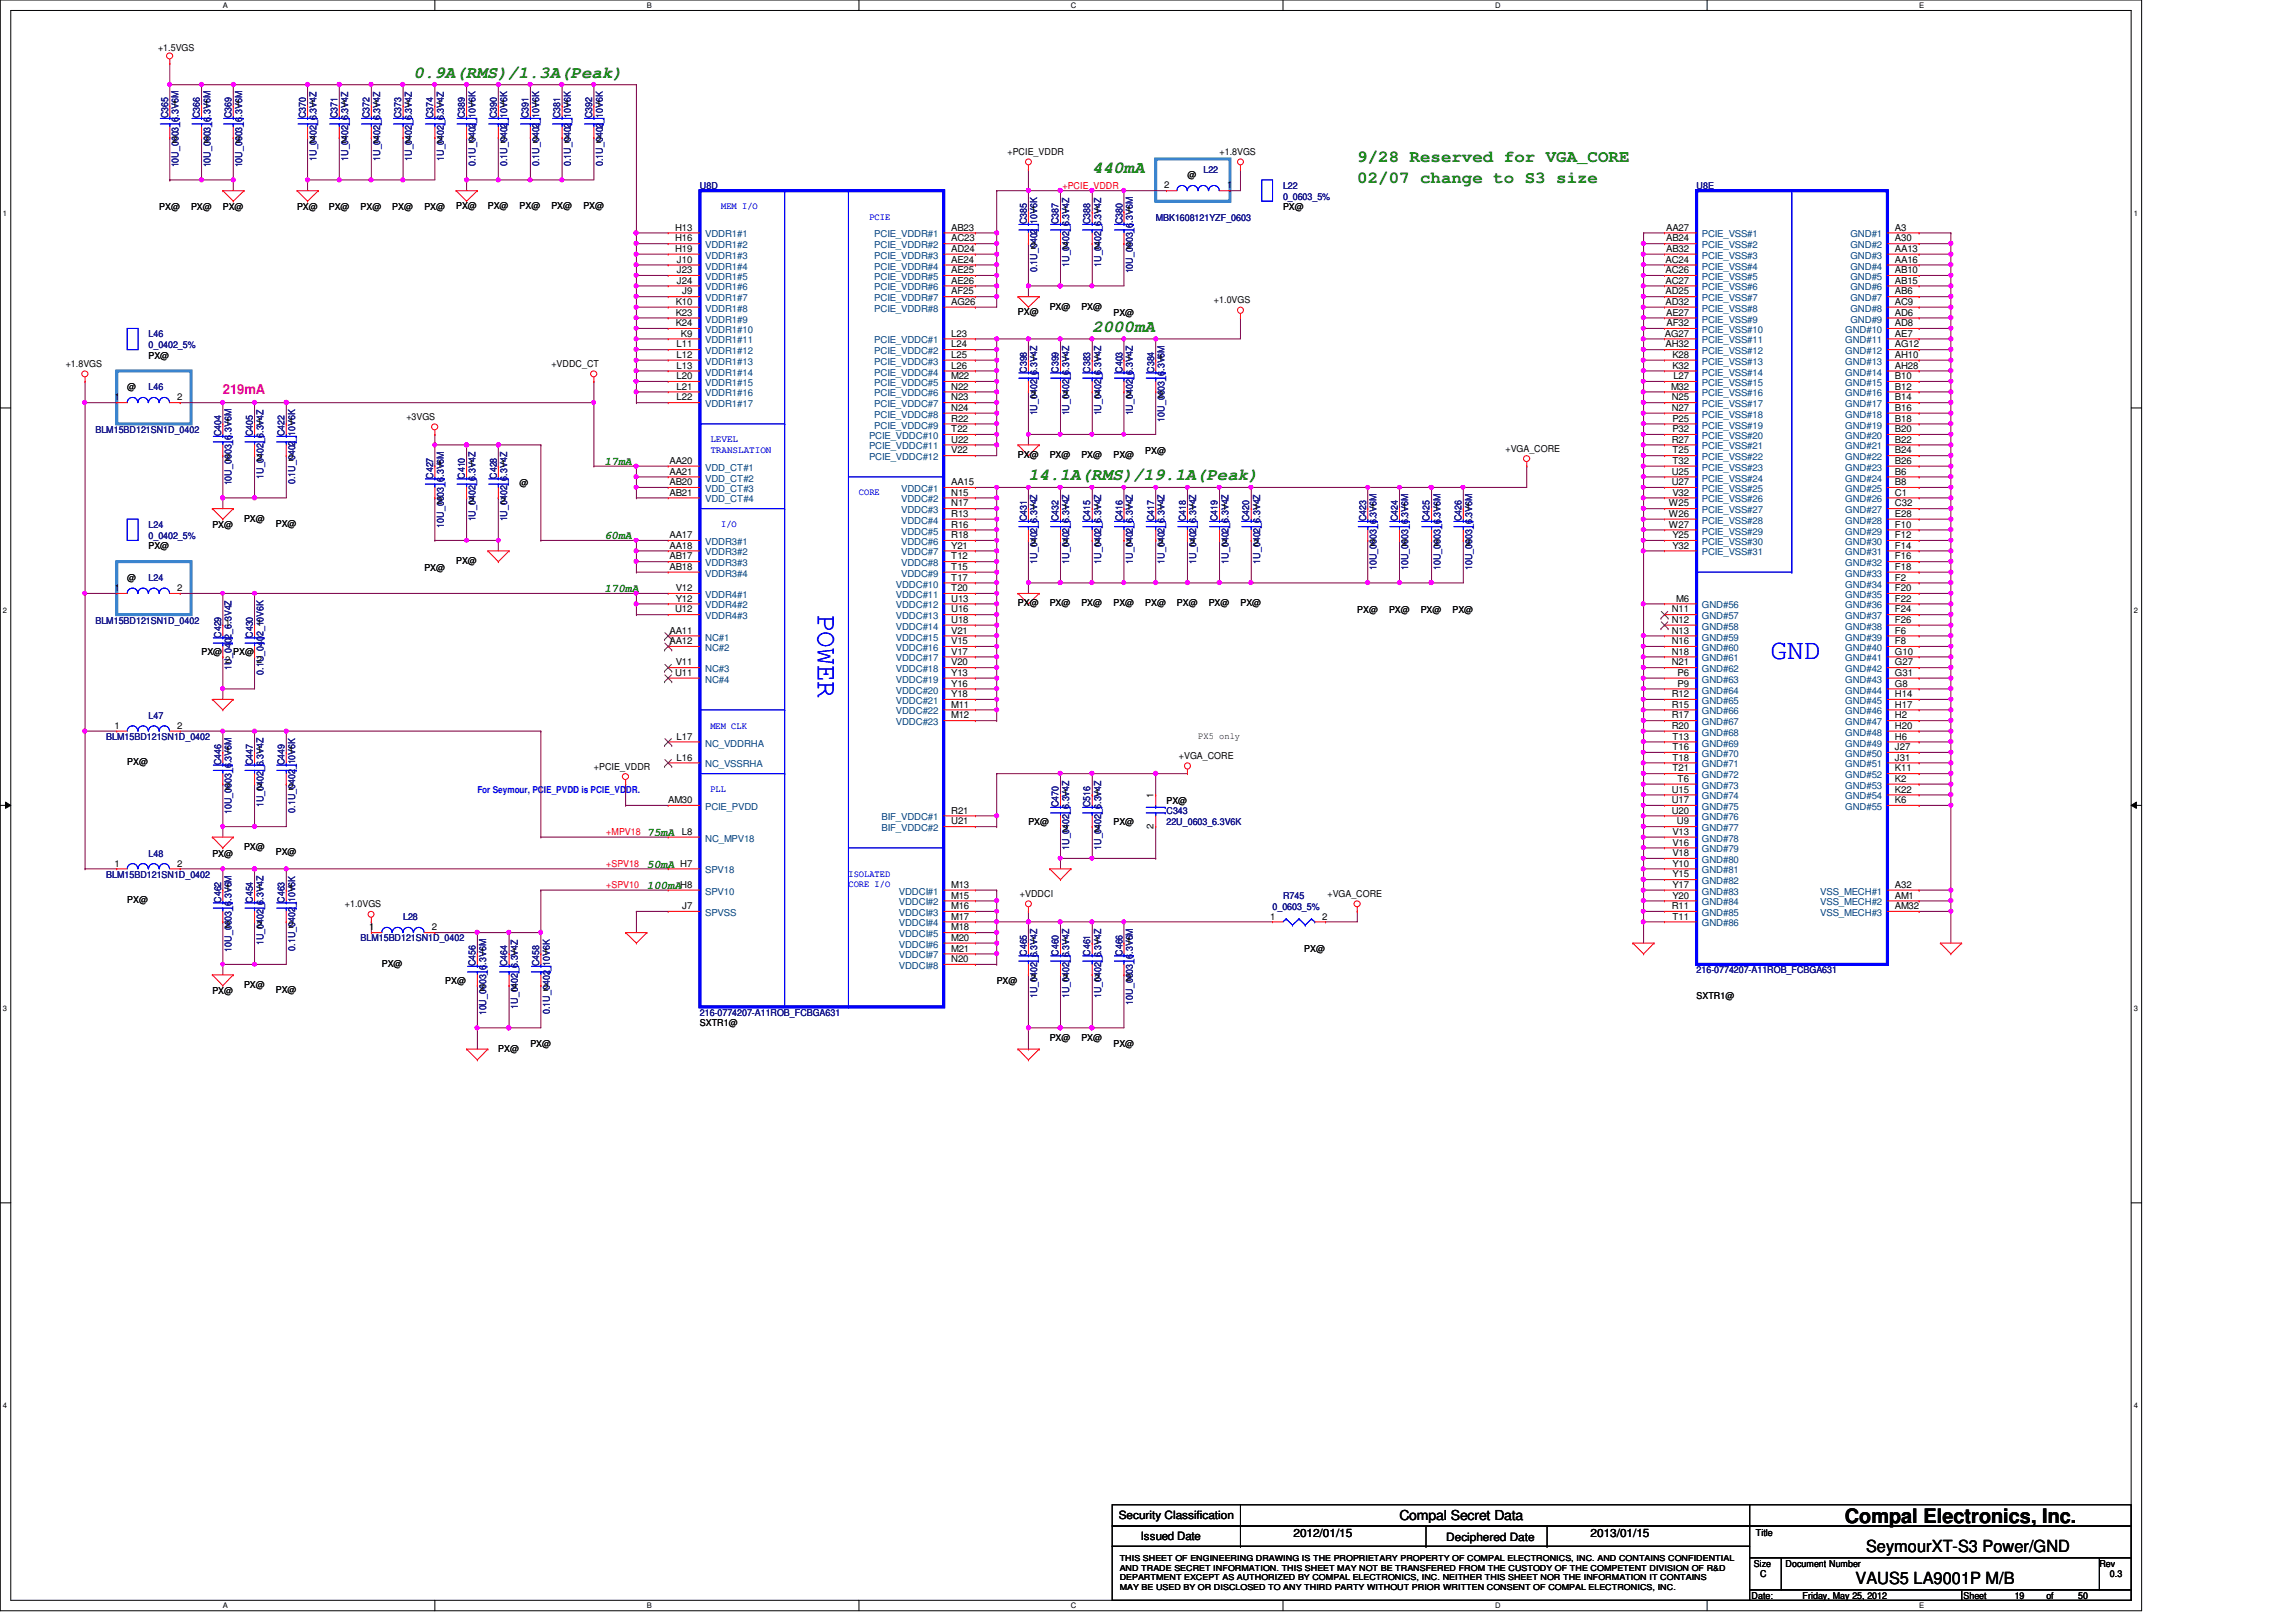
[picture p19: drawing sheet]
<svg xmlns="http://www.w3.org/2000/svg" width="297mm" height="210mm" viewBox="0 0 297 210" stroke-linecap="round" stroke-linejoin="round" font-family="sans-serif">
<defs><g id="words">
<g font-size="3.7" fill="#00f">
<text x="105.8" y="79.5" transform="rotate(90 105.8 79.5)">POWER</text>
<text x="229.1" y="85.3">GND</text>
</g>
<text font-size="2.6" x="238.7" y="197.1">Compal Electronics, Inc.</text>
<g font-size="2.2" fill="#008000">
<text x="53.5" y="10">0.9A(RMS)/1.3A(Peak)</text>
<text x="141.3" y="22.4">440mA</text>
<text x="175.6" y="21">9/28 Reserved for VGA_CORE</text>
<text x="175.6" y="23.7">02/07 change to S3 size</text>
<text x="141.3" y="43">2000mA</text>
<text x="133.1" y="62.1">14.1A(RMS)/19.1A(Peak)</text>
</g>
<g font-size="2.2">
<text x="241.4" y="200.9">SeymourXT-S3 Power/GND</text>
<text x="240.1" y="205">VAUS5 LA9001P M/B</text>
</g>
<text font-size="1.8" fill="#ff0080" x="28.8" y="51">219mA</text>
<text font-size="1.8" x="181.1" y="196.8">Compal Secret Data</text>
<g font-size="1.5" fill="#008000">
<text x="78.2" y="60.2">17mA</text>
<text x="78.2" y="69.8">60mA</text>
<text x="78.2" y="76.7">170mA</text>
<text x="83.7" y="112.3">50mA</text>
<text x="83.7" y="108.2">75mA</text>
<text x="83.7" y="115.1">100mA</text>
</g>
<g font-size="1.5">
<text x="144.7" y="196.6">Security Classification</text>
<text x="147.6" y="199.3">Issued Date</text>
<text x="167.3" y="198.8">2012/01/15</text>
<text x="187.1" y="199.4">Deciphered Date</text>
<text x="205.8" y="198.8">2013/01/15</text>
</g>
<g font-size="1.2">
<text x="20.4" y="6.6">+1.5VGS</text>
<text x="22.3" y="13.8">1</text>
<text x="26.4" y="13.8">1</text>
<text x="30.5" y="13.8">1</text>
<text x="40.1" y="13.8">1</text>
<text x="44.2" y="13.8">1</text>
<text x="48.3" y="13.8">1</text>
<text x="52.4" y="13.8">1</text>
<text x="56.6" y="13.8">1</text>
<text x="60.7" y="13.8">1</text>
<text x="64.8" y="13.8">1</text>
<text x="68.9" y="13.8">1</text>
<text x="73" y="13.8">1</text>
<text x="77.1" y="13.8">1</text>
<text x="22.3" y="18.5">2</text>
<text x="26.4" y="18.5">2</text>
<text x="30.5" y="18.5">2</text>
<text x="40.1" y="18.5">2</text>
<text x="44.2" y="18.5">2</text>
<text x="48.3" y="18.5">2</text>
<text x="52.4" y="18.5">2</text>
<text x="56.6" y="18.5">2</text>
<text x="60.7" y="18.5">2</text>
<text x="64.8" y="18.5">2</text>
<text x="68.9" y="18.5">2</text>
<text x="73" y="18.5">2</text>
<text x="77.1" y="18.5">2</text>
<text x="130.3" y="20.1">+PCIE_VDDR</text>
<text x="153.6" y="23.1">@</text>
<text x="157.8" y="20.1">+1.8VGS</text>
<text x="20.6" y="27.2">PX@</text>
<text x="24.7" y="27.2">PX@</text>
<text x="28.8" y="27.2">PX@</text>
<text x="38.4" y="27.2">PX@</text>
<text x="42.5" y="27.2">PX@</text>
<text x="46.6" y="27.2">PX@</text>
<text x="50.8" y="27.2">PX@</text>
<text x="54.9" y="27.2">PX@</text>
<text x="59" y="27.1">PX@</text>
<text x="63.1" y="27.1">PX@</text>
<text x="67.2" y="27.1">PX@</text>
<text x="71.3" y="27.1">PX@</text>
<text x="75.5" y="27.1">PX@</text>
<text x="87.3" y="29.8">H13</text>
<text x="123.1" y="29.8">AB23</text>
<text x="133.3" y="27.6">1</text>
<text x="137.5" y="27.6">1</text>
<text x="141.6" y="27.6">1</text>
<text x="145.7" y="27.6">1</text>
<text x="150.6" y="24.4">2</text>
<text x="158.7" y="24.4">1</text>
<text x="166" y="27.2">PX@</text>
<text x="215.6" y="29.8">AA27</text>
<text x="245.1" y="29.8">A3</text>
<text x="87.3" y="31.2">H16</text>
<text x="87.3" y="32.6">H19</text>
<text x="87.6" y="34">J10</text>
<text x="87.6" y="35.3">J23</text>
<text x="123.1" y="31.2">AC23</text>
<text x="123.1" y="32.6">AD24</text>
<text x="123.1" y="34">AE24</text>
<text x="123.1" y="35.3">AE25</text>
<text x="133.3" y="32.3">2</text>
<text x="137.5" y="32.3">2</text>
<text x="141.6" y="32.3">2</text>
<text x="145.7" y="32.3">2</text>
<text x="215.5" y="34">AC24</text>
<text x="215.5" y="35.3">AC26</text>
<text x="215.6" y="31.2">AB24</text>
<text x="215.6" y="32.6">AB32</text>
<text x="245.1" y="31.2">A30</text>
<text x="245.1" y="32.6">AA13</text>
<text x="245.1" y="34">AA16</text>
<text x="245.1" y="35.3">AB10</text>
<text x="87.4" y="39.5">K10</text>
<text x="87.4" y="40.9">K23</text>
<text x="87.6" y="36.7">J24</text>
<text x="88.3" y="38.1">J9</text>
<text x="123.1" y="36.7">AE26</text>
<text x="123.1" y="38.1">AF25</text>
<text x="123.1" y="39.5">AG26</text>
<text x="131.7" y="40.8">PX@</text>
<text x="135.8" y="40.1">PX@</text>
<text x="139.9" y="40.1">PX@</text>
<text x="144.1" y="40.9">PX@</text>
<text x="157.1" y="39.2">+1.0VGS</text>
<text x="215.5" y="36.7">AC27</text>
<text x="215.5" y="38.1">AD25</text>
<text x="215.5" y="39.5">AD32</text>
<text x="215.6" y="40.9">AE27</text>
<text x="245.1" y="36.7">AB15</text>
<text x="245.1" y="38.1">AB6</text>
<text x="245.1" y="39.5">AC9</text>
<text x="245.1" y="40.9">AD6</text>
<text x="8.5" y="47.5">+1.8VGS</text>
<text x="19.2" y="46.4">PX@</text>
<text x="71.3" y="47.5">+VDDC_CT</text>
<text x="87.4" y="42.2">K24</text>
<text x="87.5" y="45">L11</text>
<text x="87.5" y="46.3">L12</text>
<text x="87.5" y="47.7">L13</text>
<text x="88.1" y="43.6">K9</text>
<text x="123.1" y="43.6">L23</text>
<text x="123.1" y="45">L24</text>
<text x="123.1" y="46.3">L25</text>
<text x="123.1" y="47.7">L26</text>
<text x="133.3" y="46.8">1</text>
<text x="137.5" y="46.8">1</text>
<text x="141.6" y="46.8">1</text>
<text x="145.7" y="46.8">1</text>
<text x="149.8" y="46.8">1</text>
<text x="215.4" y="43.6">AG27</text>
<text x="215.5" y="45">AH32</text>
<text x="215.6" y="42.2">AF32</text>
<text x="216.4" y="46.3">K28</text>
<text x="216.4" y="47.7">K32</text>
<text x="245.1" y="42.2">AD8</text>
<text x="245.1" y="43.6">AE7</text>
<text x="245.1" y="45">AG12</text>
<text x="245.1" y="46.3">AH10</text>
<text x="245.1" y="47.7">AH28</text>
<text x="14.8" y="51.8">1</text>
<text x="16.5" y="50.5">@</text>
<text x="22.9" y="51.8">2</text>
<text x="87.5" y="49.1">L20</text>
<text x="87.5" y="50.4">L21</text>
<text x="87.5" y="51.8">L22</text>
<text x="123.1" y="49.1">M22</text>
<text x="123.1" y="50.4">N22</text>
<text x="123.1" y="51.8">N23</text>
<text x="123.1" y="53.2">N24</text>
<text x="133.3" y="51.5">2</text>
<text x="137.5" y="51.5">2</text>
<text x="141.6" y="51.5">2</text>
<text x="145.7" y="51.5">2</text>
<text x="149.8" y="51.5">2</text>
<text x="216.2" y="50.4">M32</text>
<text x="216.3" y="51.8">N25</text>
<text x="216.3" y="53.2">N27</text>
<text x="216.5" y="49.1">L27</text>
<text x="245.1" y="49.1">B10</text>
<text x="245.1" y="50.4">B12</text>
<text x="245.1" y="51.8">B14</text>
<text x="245.1" y="53.2">B16</text>
<text x="29.1" y="55">1</text>
<text x="29.1" y="59.7">2</text>
<text x="33.2" y="55">1</text>
<text x="33.2" y="59.7">2</text>
<text x="37.3" y="55">1</text>
<text x="37.3" y="59.7">2</text>
<text x="52.6" y="54.4">+3VGS</text>
<text x="123.1" y="55.9">T22</text>
<text x="123.1" y="57.3">U22</text>
<text x="123.1" y="58.7">V22</text>
<text x="123.1" y="54.6">R22</text>
<text x="131.7" y="59.3">PX@</text>
<text x="135.8" y="59.3">PX@</text>
<text x="139.9" y="59.3">PX@</text>
<text x="144.1" y="59.3">PX@</text>
<text x="148.2" y="58.7">PX@</text>
<text x="194.8" y="58.5">+VGA_CORE</text>
<text x="216.3" y="57.3">R27</text>
<text x="216.4" y="54.6">P25</text>
<text x="216.4" y="55.9">P32</text>
<text x="216.4" y="58.7">T25</text>
<text x="245.1" y="54.6">B18</text>
<text x="245.1" y="55.9">B20</text>
<text x="245.1" y="57.3">B22</text>
<text x="245.1" y="58.7">B24</text>
<text x="56.6" y="60.5">1</text>
<text x="56.6" y="65.2">2</text>
<text x="60.7" y="60.5">1</text>
<text x="60.7" y="65.2">2</text>
<text x="64.8" y="60.5">1</text>
<text x="64.8" y="65.2">2</text>
<text x="67.2" y="62.9">@</text>
<text x="86.6" y="60">AA20</text>
<text x="86.6" y="61.4">AA21</text>
<text x="86.6" y="62.8">AB20</text>
<text x="86.6" y="64.1">AB21</text>
<text x="123.1" y="62.8">AA15</text>
<text x="123.1" y="64.1">N15</text>
<text x="123.1" y="65.5">N17</text>
<text x="133.3" y="66">1</text>
<text x="137.5" y="66">1</text>
<text x="141.6" y="66">1</text>
<text x="145.7" y="66">1</text>
<text x="149.8" y="66">1</text>
<text x="153.9" y="66">1</text>
<text x="158.1" y="66">1</text>
<text x="162.2" y="66">1</text>
<text x="177.2" y="66">1</text>
<text x="181.4" y="66">1</text>
<text x="185.5" y="66">1</text>
<text x="189.6" y="66">1</text>
<text x="215.9" y="65.5">W25</text>
<text x="216.3" y="61.4">U25</text>
<text x="216.3" y="62.8">U27</text>
<text x="216.4" y="60">T32</text>
<text x="216.4" y="64.1">V32</text>
<text x="245.1" y="60">B26</text>
<text x="245.1" y="61.4">B6</text>
<text x="245.1" y="62.8">B8</text>
<text x="245.1" y="64.1">C1</text>
<text x="245.1" y="65.5">C32</text>
<text x="19.2" y="71.1">PX@</text>
<text x="27.5" y="68.3">PX@</text>
<text x="31.6" y="67.5">PX@</text>
<text x="35.7" y="68.2">PX@</text>
<text x="86.6" y="69.6">AA17</text>
<text x="86.6" y="71">AA18</text>
<text x="123.1" y="71">Y21</text>
<text x="123.1" y="66.9">R13</text>
<text x="123.1" y="68.3">R16</text>
<text x="123.1" y="69.6">R18</text>
<text x="133.3" y="70.7">2</text>
<text x="137.5" y="70.7">2</text>
<text x="141.6" y="70.7">2</text>
<text x="145.7" y="70.7">2</text>
<text x="149.8" y="70.7">2</text>
<text x="153.9" y="70.7">2</text>
<text x="158.1" y="70.7">2</text>
<text x="162.2" y="70.7">2</text>
<text x="177.2" y="70.7">2</text>
<text x="181.4" y="70.7">2</text>
<text x="185.5" y="70.7">2</text>
<text x="189.6" y="70.7">2</text>
<text x="215.9" y="66.9">W26</text>
<text x="215.9" y="68.3">W27</text>
<text x="216.4" y="69.6">Y25</text>
<text x="216.4" y="71">Y32</text>
<text x="245.1" y="66.9">E28</text>
<text x="245.1" y="68.3">F10</text>
<text x="245.1" y="69.6">F12</text>
<text x="245.1" y="71">F14</text>
<text x="14.8" y="76.5">1</text>
<text x="16.5" y="75.2">@</text>
<text x="22.9" y="76.5">2</text>
<text x="54.9" y="73.8">PX@</text>
<text x="59" y="73">PX@</text>
<text x="86.6" y="72.4">AB17</text>
<text x="86.6" y="73.7">AB18</text>
<text x="87.4" y="76.5">V12</text>
<text x="87.4" y="77.9">Y12</text>
<text x="123.1" y="75.1">T17</text>
<text x="123.1" y="76.5">T20</text>
<text x="123.1" y="77.9">U13</text>
<text x="123.1" y="72.4">T12</text>
<text x="123.1" y="73.7">T15</text>
<text x="216.9" y="77.9">M6</text>
<text x="245.1" y="72.4">F16</text>
<text x="245.1" y="73.7">F18</text>
<text x="245.1" y="75.1">F2</text>
<text x="245.1" y="76.5">F20</text>
<text x="245.1" y="77.9">F22</text>
<text x="29.1" y="81.1">1</text>
<text x="33.2" y="81.1">1</text>
<text x="86.6" y="82">AA11</text>
<text x="86.6" y="83.4">AA12</text>
<text x="87.3" y="79.2">U12</text>
<text x="123.1" y="79.2">U16</text>
<text x="123.1" y="80.6">U18</text>
<text x="123.1" y="83.4">V15</text>
<text x="123.1" y="82">V21</text>
<text x="131.7" y="78.5">PX@</text>
<text x="135.8" y="78.5">PX@</text>
<text x="139.9" y="78.5">PX@</text>
<text x="144.1" y="78.5">PX@</text>
<text x="148.2" y="78.5">PX@</text>
<text x="152.3" y="78.5">PX@</text>
<text x="156.4" y="78.5">PX@</text>
<text x="160.5" y="78.5">PX@</text>
<text x="175.6" y="79.3">PX@</text>
<text x="179.7" y="79.3">PX@</text>
<text x="183.8" y="79.3">PX@</text>
<text x="187.9" y="79.3">PX@</text>
<text x="216.3" y="79.2">N11</text>
<text x="216.3" y="80.6">N12</text>
<text x="216.3" y="82">N13</text>
<text x="216.3" y="83.4">N16</text>
<text x="245.1" y="79.2">F24</text>
<text x="245.1" y="80.6">F26</text>
<text x="245.1" y="82">F6</text>
<text x="245.1" y="83.4">F8</text>
<text x="26.1" y="84.8">PX@</text>
<text x="29.1" y="85.8">2</text>
<text x="30.2" y="84.8">PX@</text>
<text x="33.2" y="85.8">2</text>
<text x="87.3" y="87.5">U11</text>
<text x="87.4" y="86.1">V11</text>
<text x="123.1" y="84.7">V17</text>
<text x="123.1" y="86.1">V20</text>
<text x="123.1" y="87.5">Y13</text>
<text x="123.1" y="88.9">Y16</text>
<text x="216.3" y="84.7">N18</text>
<text x="216.3" y="86.1">N21</text>
<text x="217" y="87.5">P6</text>
<text x="217" y="88.9">P9</text>
<text x="245.1" y="84.7">G10</text>
<text x="245.1" y="86.1">G27</text>
<text x="245.1" y="87.5">G31</text>
<text x="245.1" y="88.9">G8</text>
<text x="14.8" y="94.3">1</text>
<text x="22.9" y="94.3">2</text>
<text x="87.5" y="95.7">L17</text>
<text x="123.1" y="90.2">Y18</text>
<text x="123.1" y="91.6">M11</text>
<text x="123.1" y="93">M12</text>
<text x="155" y="95.6">PX5 only</text>
<text x="216.3" y="90.2">R12</text>
<text x="216.3" y="91.6">R15</text>
<text x="216.3" y="93">R17</text>
<text x="216.3" y="94.3">R20</text>
<text x="216.4" y="95.7">T13</text>
<text x="245.1" y="90.2">H14</text>
<text x="245.1" y="91.6">H17</text>
<text x="245.1" y="93">H2</text>
<text x="245.1" y="94.3">H20</text>
<text x="245.1" y="95.7">H6</text>
<text x="16.5" y="99.1">PX@</text>
<text x="29.1" y="97.5">1</text>
<text x="33.2" y="97.5">1</text>
<text x="37.3" y="97.5">1</text>
<text x="76.8" y="99.6">+PCIE_VDDR</text>
<text x="87.5" y="98.4">L16</text>
<text x="152.5" y="98.3">+VGA_CORE</text>
<text x="216.4" y="97.1">T16</text>
<text x="216.4" y="98.4">T18</text>
<text x="216.4" y="99.8">T21</text>
<text x="217" y="101.2">T6</text>
<text x="245.1" y="97.1">J27</text>
<text x="245.1" y="98.4">J31</text>
<text x="245.1" y="99.8">K11</text>
<text x="245.1" y="101.2">K2</text>
<text x="29.1" y="102.2">2</text>
<text x="33.2" y="102.2">2</text>
<text x="37.3" y="102.2">2</text>
<text x="86.4" y="103.9">AM30</text>
<text x="123.1" y="106.7">U21</text>
<text x="123.1" y="105.3">R21</text>
<text x="133.1" y="106.7">PX@</text>
<text x="137.5" y="103">1</text>
<text x="137.5" y="107.7">2</text>
<text x="141.6" y="103">1</text>
<text x="141.6" y="107.7">2</text>
<text x="144.1" y="106.7">PX@</text>
<text x="149.2" y="107.2" transform="rotate(-90 149.2 107.2)">2</text>
<text x="149.2" y="103.3" transform="rotate(-90 149.2 103.3)">1</text>
<text x="150.9" y="104">PX@</text>
<text x="216.3" y="102.6">U15</text>
<text x="216.3" y="103.9">U17</text>
<text x="216.3" y="105.3">U20</text>
<text x="217" y="106.7">U9</text>
<text x="245.1" y="102.6">K22</text>
<text x="245.1" y="103.9">K6</text>
<text x="14.8" y="112.1">1</text>
<text x="22.9" y="112.1">2</text>
<text x="27.5" y="110.9">PX@</text>
<text x="31.6" y="110">PX@</text>
<text x="35.7" y="110.7">PX@</text>
<text x="88" y="112.1">H7</text>
<text x="88.2" y="108">L8</text>
<text x="216.4" y="108">V13</text>
<text x="216.4" y="109.4">V16</text>
<text x="216.4" y="110.8">V18</text>
<text x="216.4" y="112.1">Y10</text>
<text x="216.4" y="113.5">Y15</text>
<text x="16.5" y="116.9">PX@</text>
<text x="29.1" y="115.4">1</text>
<text x="33.2" y="115.4">1</text>
<text x="37.3" y="115.4">1</text>
<text x="44.6" y="117.4">+1.0VGS</text>
<text x="88" y="114.9">H8</text>
<text x="88.3" y="117.6">J7</text>
<text x="123.1" y="114.9">M13</text>
<text x="123.1" y="116.3">M15</text>
<text x="123.1" y="117.6">M16</text>
<text x="123.1" y="119">M17</text>
<text x="131.9" y="116.1">+VDDCI</text>
<text x="164.3" y="119">1</text>
<text x="171.1" y="119">2</text>
<text x="171.7" y="116.1">+VGA_CORE</text>
<text x="216.3" y="117.6">R11</text>
<text x="216.4" y="114.9">Y17</text>
<text x="216.4" y="116.3">Y20</text>
<text x="216.4" y="119">T11</text>
<text x="245.1" y="114.9">A32</text>
<text x="245.1" y="116.3">AM1</text>
<text x="245.1" y="117.6">AM32</text>
<text x="29.1" y="120.1">2</text>
<text x="33.2" y="120.1">2</text>
<text x="37.3" y="120.1">2</text>
<text x="47.7" y="120.4">1</text>
<text x="49.4" y="125.1">PX@</text>
<text x="55.9" y="120.4">2</text>
<text x="62.1" y="123.6">1</text>
<text x="66.2" y="123.6">1</text>
<text x="70.3" y="123.6">1</text>
<text x="123.1" y="120.4">M18</text>
<text x="123.1" y="123.1">M21</text>
<text x="123.1" y="121.8">M20</text>
<text x="123.1" y="124.5">N20</text>
<text x="133.3" y="122.2">1</text>
<text x="137.5" y="122.2">1</text>
<text x="141.6" y="122.2">1</text>
<text x="145.7" y="122.2">1</text>
<text x="168.7" y="123.2">PX@</text>
<text x="27.5" y="128.7">PX@</text>
<text x="31.6" y="127.8">PX@</text>
<text x="35.7" y="128.6">PX@</text>
<text x="57.6" y="127.3">PX@</text>
<text x="62.1" y="128.3">2</text>
<text x="66.2" y="128.3">2</text>
<text x="70.3" y="128.3">2</text>
<text x="128.9" y="127.3">PX@</text>
<text x="133.3" y="126.9">2</text>
<text x="137.5" y="126.9">2</text>
<text x="141.6" y="126.9">2</text>
<text x="145.7" y="126.9">2</text>
<text x="219.5" y="129.2">SXTR1@</text>
<text x="64.5" y="136.1">PX@</text>
<text x="68.6" y="135.6">PX@</text>
<text x="90.5" y="132.8">SXTR1@</text>
<text x="135.8" y="134.7">PX@</text>
<text x="139.9" y="134.7">PX@</text>
<text x="144.1" y="135.6">PX@</text>
<text x="226.9" y="202.7">Size</text>
<text x="227.2" y="198.8">Title</text>
<text x="231" y="202.7">Document Number</text>
<text x="271.6" y="202.7">Rev</text>
<text x="226.6" y="206.9">Date:</text>
<text x="227.7" y="204.1">C</text>
<text x="233.2" y="206.9">Friday, May 25, 2012</text>
<text x="254" y="206.9">Sheet</text>
<text x="260.6" y="206.9">19</text>
<text x="264.7" y="206.9">of</text>
<text x="268.9" y="206.9">50</text>
<text x="273" y="204.1">0.3</text>
</g>
<g font-size="1.2" fill="#000080">
<text x="21.8" y="15.3" transform="rotate(-90 21.8 15.3)">C365</text>
<text x="25.9" y="15.3" transform="rotate(-90 25.9 15.3)">C366</text>
<text x="30" y="15.3" transform="rotate(-90 30 15.3)">C369</text>
<text x="39.6" y="15.3" transform="rotate(-90 39.6 15.3)">C370</text>
<text x="43.7" y="15.3" transform="rotate(-90 43.7 15.3)">C371</text>
<text x="47.8" y="15.3" transform="rotate(-90 47.8 15.3)">C372</text>
<text x="51.9" y="15.3" transform="rotate(-90 51.9 15.3)">C373</text>
<text x="56" y="15.3" transform="rotate(-90 56 15.3)">C374</text>
<text x="60.2" y="15.3" transform="rotate(-90 60.2 15.3)">C389</text>
<text x="64.3" y="15.3" transform="rotate(-90 64.3 15.3)">C390</text>
<text x="68.4" y="15.3" transform="rotate(-90 68.4 15.3)">C391</text>
<text x="72.5" y="15.3" transform="rotate(-90 72.5 15.3)">C381</text>
<text x="76.6" y="15.3" transform="rotate(-90 76.6 15.3)">C392</text>
<text x="23.1" y="21.7" transform="rotate(-90 23.1 21.7)">10U_0603_6.3V6M</text>
<text x="27.2" y="21.7" transform="rotate(-90 27.2 21.7)">10U_0603_6.3V6M</text>
<text x="31.3" y="21.7" transform="rotate(-90 31.3 21.7)">10U_0603_6.3V6M</text>
<text x="40.9" y="20.8" transform="rotate(-90 40.9 20.8)">1U_0402_6.3V4Z</text>
<text x="45" y="20.8" transform="rotate(-90 45 20.8)">1U_0402_6.3V4Z</text>
<text x="49.2" y="20.8" transform="rotate(-90 49.2 20.8)">1U_0402_6.3V4Z</text>
<text x="53.3" y="20.8" transform="rotate(-90 53.3 20.8)">1U_0402_6.3V4Z</text>
<text x="57.4" y="20.8" transform="rotate(-90 57.4 20.8)">1U_0402_6.3V4Z</text>
<text x="61.5" y="21.5" transform="rotate(-90 61.5 21.5)">0.1U_0402_10V6K</text>
<text x="65.6" y="21.5" transform="rotate(-90 65.6 21.5)">0.1U_0402_10V6K</text>
<text x="69.8" y="21.5" transform="rotate(-90 69.8 21.5)">0.1U_0402_10V6K</text>
<text x="73.9" y="21.5" transform="rotate(-90 73.9 21.5)">0.1U_0402_10V6K</text>
<text x="78" y="21.5" transform="rotate(-90 78 21.5)">0.1U_0402_10V6K</text>
<text x="155.7" y="22.4">L22</text>
<text x="90.5" y="24.4">U8D</text>
<text x="132.8" y="29" transform="rotate(-90 132.8 29)">C385</text>
<text x="136.9" y="29" transform="rotate(-90 136.9 29)">C387</text>
<text x="141.1" y="29" transform="rotate(-90 141.1 29)">C388</text>
<text x="145.2" y="29" transform="rotate(-90 145.2 29)">C380</text>
<text x="149.5" y="28.6">MBK1608121YZF_0603</text>
<text x="166" y="24.4">L22</text>
<text x="166" y="25.8">0_0603_5%</text>
<text x="219.5" y="24.4">U8E</text>
<text x="134.2" y="35.2" transform="rotate(-90 134.2 35.2)">0.1U_0402_10V6K</text>
<text x="138.3" y="34.5" transform="rotate(-90 138.3 34.5)">1U_0402_6.3V4Z</text>
<text x="142.4" y="34.5" transform="rotate(-90 142.4 34.5)">1U_0402_6.3V4Z</text>
<text x="146.6" y="35.4" transform="rotate(-90 146.6 35.4)">10U_0603_6.3V6M</text>
<text x="19.2" y="43.6">L46</text>
<text x="19.2" y="45">0_0402_5%</text>
<text x="19.2" y="50.5">L46</text>
<text x="132.8" y="48.3" transform="rotate(-90 132.8 48.3)">C398</text>
<text x="134.2" y="53.8" transform="rotate(-90 134.2 53.8)">1U_0402_6.3V4Z</text>
<text x="136.9" y="48.3" transform="rotate(-90 136.9 48.3)">C399</text>
<text x="138.3" y="53.8" transform="rotate(-90 138.3 53.8)">1U_0402_6.3V4Z</text>
<text x="141.1" y="48.3" transform="rotate(-90 141.1 48.3)">C383</text>
<text x="142.4" y="53.8" transform="rotate(-90 142.4 53.8)">1U_0402_6.3V4Z</text>
<text x="145.2" y="48.3" transform="rotate(-90 145.2 48.3)">C403</text>
<text x="146.6" y="53.8" transform="rotate(-90 146.6 53.8)">1U_0402_6.3V4Z</text>
<text x="149.3" y="48.3" transform="rotate(-90 149.3 48.3)">C384</text>
<text x="12.4" y="56">BLM15BD121SN1D_0402</text>
<text x="28.6" y="56.5" transform="rotate(-90 28.6 56.5)">C404</text>
<text x="32.7" y="56.5" transform="rotate(-90 32.7 56.5)">C405</text>
<text x="36.8" y="56.5" transform="rotate(-90 36.8 56.5)">C422</text>
<text x="150.7" y="54.6" transform="rotate(-90 150.7 54.6)">10U_0603_6.3V6M</text>
<text x="30" y="62.8" transform="rotate(-90 30 62.8)">10U_0603_6.3V6M</text>
<text x="34.1" y="62" transform="rotate(-90 34.1 62)">1U_0402_6.3V4Z</text>
<text x="38.2" y="62.7" transform="rotate(-90 38.2 62.7)">0.1U_0402_10V6K</text>
<text x="56" y="62" transform="rotate(-90 56 62)">C427</text>
<text x="60.2" y="62" transform="rotate(-90 60.2 62)">C410</text>
<text x="64.3" y="62" transform="rotate(-90 64.3 62)">C428</text>
<text x="19.2" y="68.3">L24</text>
<text x="19.2" y="69.7">0_0402_5%</text>
<text x="57.4" y="68.3" transform="rotate(-90 57.4 68.3)">10U_0603_6.3V6M</text>
<text x="61.5" y="67.5" transform="rotate(-90 61.5 67.5)">1U_0402_6.3V4Z</text>
<text x="65.6" y="67.5" transform="rotate(-90 65.6 67.5)">1U_0402_6.3V4Z</text>
<text x="132.8" y="67.5" transform="rotate(-90 132.8 67.5)">C431</text>
<text x="136.9" y="67.5" transform="rotate(-90 136.9 67.5)">C432</text>
<text x="141.1" y="67.5" transform="rotate(-90 141.1 67.5)">C415</text>
<text x="145.2" y="67.5" transform="rotate(-90 145.2 67.5)">C416</text>
<text x="149.3" y="67.5" transform="rotate(-90 149.3 67.5)">C417</text>
<text x="153.4" y="67.5" transform="rotate(-90 153.4 67.5)">C418</text>
<text x="157.5" y="67.5" transform="rotate(-90 157.5 67.5)">C419</text>
<text x="161.6" y="67.5" transform="rotate(-90 161.6 67.5)">C420</text>
<text x="176.7" y="67.5" transform="rotate(-90 176.7 67.5)">C423</text>
<text x="180.8" y="67.5" transform="rotate(-90 180.8 67.5)">C424</text>
<text x="185" y="67.5" transform="rotate(-90 185 67.5)">C425</text>
<text x="189.1" y="67.5" transform="rotate(-90 189.1 67.5)">C426</text>
<text x="19.2" y="75.2">L24</text>
<text x="134.2" y="72.9" transform="rotate(-90 134.2 72.9)">1U_0402_6.3V4Z</text>
<text x="138.3" y="72.9" transform="rotate(-90 138.3 72.9)">1U_0402_6.3V4Z</text>
<text x="142.4" y="72.9" transform="rotate(-90 142.4 72.9)">1U_0402_6.3V4Z</text>
<text x="146.6" y="72.9" transform="rotate(-90 146.6 72.9)">1U_0402_6.3V4Z</text>
<text x="150.7" y="72.9" transform="rotate(-90 150.7 72.9)">1U_0402_6.3V4Z</text>
<text x="154.8" y="72.9" transform="rotate(-90 154.8 72.9)">1U_0402_6.3V4Z</text>
<text x="158.9" y="72.9" transform="rotate(-90 158.9 72.9)">1U_0402_6.3V4Z</text>
<text x="163" y="72.9" transform="rotate(-90 163 72.9)">1U_0402_6.3V4Z</text>
<text x="178.1" y="73.8" transform="rotate(-90 178.1 73.8)">10U_0603_6.3V6M</text>
<text x="182.2" y="73.8" transform="rotate(-90 182.2 73.8)">10U_0603_6.3V6M</text>
<text x="186.3" y="73.8" transform="rotate(-90 186.3 73.8)">10U_0603_6.3V6M</text>
<text x="190.5" y="73.8" transform="rotate(-90 190.5 73.8)">10U_0603_6.3V6M</text>
<text x="12.4" y="80.7">BLM15BD121SN1D_0402</text>
<text x="28.6" y="82.5" transform="rotate(-90 28.6 82.5)">C429</text>
<text x="32.7" y="82.5" transform="rotate(-90 32.7 82.5)">C430</text>
<text x="30" y="86.7" transform="rotate(-90 30 86.7)">1U_0402_6.3V4Z</text>
<text x="34.1" y="87.3" transform="rotate(-90 34.1 87.3)">0.1U_0402_10V6K</text>
<text x="13.8" y="95.8">BLM15BD121SN1D_0402</text>
<text x="19.2" y="93">L47</text>
<text x="28.6" y="99" transform="rotate(-90 28.6 99)">C446</text>
<text x="32.7" y="99" transform="rotate(-90 32.7 99)">C447</text>
<text x="36.8" y="99" transform="rotate(-90 36.8 99)">C449</text>
<text x="30" y="105.3" transform="rotate(-90 30 105.3)">10U_0603_6.3V6M</text>
<text x="34.1" y="104.5" transform="rotate(-90 34.1 104.5)">1U_0402_6.3V4Z</text>
<text x="38.2" y="105.2" transform="rotate(-90 38.2 105.2)">0.1U_0402_10V6K</text>
<text x="136.9" y="104.5" transform="rotate(-90 136.9 104.5)">C470</text>
<text x="141.1" y="104.5" transform="rotate(-90 141.1 104.5)">C516</text>
<text x="150.9" y="105.4">C343</text>
<text x="150.9" y="106.7">22U_0603_6.3V6K</text>
<text x="13.8" y="113.6">BLM15BD121SN1D_0402</text>
<text x="19.2" y="110.9">L48</text>
<text x="138.3" y="110" transform="rotate(-90 138.3 110)">1U_0402_6.3V4Z</text>
<text x="142.4" y="110" transform="rotate(-90 142.4 110)">1U_0402_6.3V4Z</text>
<text x="28.6" y="116.8" transform="rotate(-90 28.6 116.8)">C462</text>
<text x="32.7" y="116.8" transform="rotate(-90 32.7 116.8)">C454</text>
<text x="36.8" y="116.8" transform="rotate(-90 36.8 116.8)">C463</text>
<text x="52.2" y="119.1">L28</text>
<text x="164.6" y="117.7">0_0603_5%</text>
<text x="166" y="116.3">R745</text>
<text x="30" y="123.1" transform="rotate(-90 30 123.1)">10U_0603_6.3V6M</text>
<text x="34.1" y="122.3" transform="rotate(-90 34.1 122.3)">1U_0402_6.3V4Z</text>
<text x="38.2" y="123" transform="rotate(-90 38.2 123)">0.1U_0402_10V6K</text>
<text x="46.6" y="121.8">BLM15BD121SN1D_0402</text>
<text x="61.5" y="125.1" transform="rotate(-90 61.5 125.1)">C456</text>
<text x="65.6" y="125.1" transform="rotate(-90 65.6 125.1)">C464</text>
<text x="69.8" y="125.1" transform="rotate(-90 69.8 125.1)">C458</text>
<text x="132.8" y="123.7" transform="rotate(-90 132.8 123.7)">C465</text>
<text x="136.9" y="123.7" transform="rotate(-90 136.9 123.7)">C460</text>
<text x="141.1" y="123.7" transform="rotate(-90 141.1 123.7)">C461</text>
<text x="145.2" y="123.7" transform="rotate(-90 145.2 123.7)">C466</text>
<text x="219.5" y="125.9">216-0774207-A11ROB_FCBGA631</text>
<text x="62.9" y="131.4" transform="rotate(-90 62.9 131.4)">10U_0603_6.3V6M</text>
<text x="67" y="130.6" transform="rotate(-90 67 130.6)">1U_0402_6.3V4Z</text>
<text x="71.1" y="131.2" transform="rotate(-90 71.1 131.2)">0.1U_0402_10V6K</text>
<text x="90.5" y="131.4">216-0774207-A11ROB_FCBGA631</text>
<text x="134.2" y="129.2" transform="rotate(-90 134.2 129.2)">1U_0402_6.3V4Z</text>
<text x="138.3" y="129.2" transform="rotate(-90 138.3 129.2)">1U_0402_6.3V4Z</text>
<text x="142.4" y="129.2" transform="rotate(-90 142.4 129.2)">1U_0402_6.3V4Z</text>
<text x="146.6" y="130" transform="rotate(-90 146.6 130)">10U_0603_6.3V6M</text>
</g>
<g font-size="1.2" fill="#00f">
<text x="93.3" y="27.1">MEM I/O</text>
<text x="112.5" y="28.4">PCIE</text>
<text x="91.9" y="57.2">LEVEL</text>
<text x="91.9" y="58.6">TRANSLATION</text>
<text x="111.1" y="64.1">CORE</text>
<text x="93.3" y="68.2">I/O</text>
<text x="91.9" y="94.3">MEM CLK</text>
<text x="61.8" y="102.6">For Seymour, PCIE_PVDD is PCIE_VDDR.</text>
<text x="91.9" y="102.5">PLL</text>
<text x="109.8" y="113.5">ISOLATED</text>
<text x="109.8" y="114.8">CORE I/O</text>
</g>
<g font-size="1.2" fill="#f00">
<text x="137.5" y="24.4">+PCIE_VDDR</text>
<text x="78.4" y="108.1">+MPV18</text>
<text x="78.4" y="112.2">+SPV18</text>
<text x="78.4" y="114.9">+SPV10</text>
</g>
<g font-size="1.2" fill="#004080">
<text x="91.2" y="30.7">VDDR1#1</text>
<text x="91.2" y="32.1">VDDR1#2</text>
<text x="91.2" y="33.5">VDDR1#3</text>
<text x="91.2" y="34.9">VDDR1#4</text>
<text x="113.1" y="30.7">PCIE_VDDR#1</text>
<text x="113.1" y="32.1">PCIE_VDDR#2</text>
<text x="113.1" y="33.5">PCIE_VDDR#3</text>
<text x="113.1" y="34.9">PCIE_VDDR#4</text>
<text x="220.2" y="30.7">PCIE_VSS#1</text>
<text x="220.2" y="32.1">PCIE_VSS#2</text>
<text x="220.2" y="33.5">PCIE_VSS#3</text>
<text x="220.2" y="34.9">PCIE_VSS#4</text>
<text x="239.4" y="30.7">GND#1</text>
<text x="239.4" y="32.1">GND#2</text>
<text x="239.4" y="33.5">GND#3</text>
<text x="239.4" y="34.9">GND#4</text>
<text x="91.2" y="36.2">VDDR1#5</text>
<text x="91.2" y="37.6">VDDR1#6</text>
<text x="91.2" y="39">VDDR1#7</text>
<text x="91.2" y="40.3">VDDR1#8</text>
<text x="91.2" y="41.7">VDDR1#9</text>
<text x="113.1" y="36.2">PCIE_VDDR#5</text>
<text x="113.1" y="37.6">PCIE_VDDR#6</text>
<text x="113.1" y="39">PCIE_VDDR#7</text>
<text x="113.1" y="40.3">PCIE_VDDR#8</text>
<text x="220.2" y="36.2">PCIE_VSS#5</text>
<text x="220.2" y="37.6">PCIE_VSS#6</text>
<text x="220.2" y="39">PCIE_VSS#7</text>
<text x="220.2" y="40.3">PCIE_VSS#8</text>
<text x="220.2" y="41.7">PCIE_VSS#9</text>
<text x="239.4" y="36.2">GND#5</text>
<text x="239.4" y="37.6">GND#6</text>
<text x="239.4" y="39">GND#7</text>
<text x="239.4" y="40.3">GND#8</text>
<text x="239.4" y="41.7">GND#9</text>
<text x="91.2" y="43.1">VDDR1#10</text>
<text x="91.2" y="44.4">VDDR1#11</text>
<text x="91.2" y="45.8">VDDR1#12</text>
<text x="91.2" y="47.2">VDDR1#13</text>
<text x="113.1" y="44.4">PCIE_VDDC#1</text>
<text x="113.1" y="45.8">PCIE_VDDC#2</text>
<text x="113.1" y="47.2">PCIE_VDDC#3</text>
<text x="220.2" y="43.1">PCIE_VSS#10</text>
<text x="220.2" y="44.4">PCIE_VSS#11</text>
<text x="220.2" y="45.8">PCIE_VSS#12</text>
<text x="220.2" y="47.2">PCIE_VSS#13</text>
<text x="238.7" y="43.1">GND#10</text>
<text x="238.7" y="44.4">GND#11</text>
<text x="238.7" y="45.8">GND#12</text>
<text x="238.7" y="47.2">GND#13</text>
<text x="91.2" y="48.6">VDDR1#14</text>
<text x="91.2" y="50">VDDR1#15</text>
<text x="91.2" y="51.3">VDDR1#16</text>
<text x="91.2" y="52.7">VDDR1#17</text>
<text x="113.1" y="48.6">PCIE_VDDC#4</text>
<text x="113.1" y="50">PCIE_VDDC#5</text>
<text x="113.1" y="51.3">PCIE_VDDC#6</text>
<text x="113.1" y="52.7">PCIE_VDDC#7</text>
<text x="220.2" y="48.6">PCIE_VSS#14</text>
<text x="220.2" y="50">PCIE_VSS#15</text>
<text x="220.2" y="51.3">PCIE_VSS#16</text>
<text x="220.2" y="52.7">PCIE_VSS#17</text>
<text x="238.7" y="48.6">GND#14</text>
<text x="238.7" y="50">GND#15</text>
<text x="238.7" y="51.3">GND#16</text>
<text x="238.7" y="52.7">GND#17</text>
<text x="112.4" y="56.8">PCIE_VDDC#10</text>
<text x="112.4" y="58.2">PCIE_VDDC#11</text>
<text x="112.4" y="59.6">PCIE_VDDC#12</text>
<text x="113.1" y="54.1">PCIE_VDDC#8</text>
<text x="113.1" y="55.5">PCIE_VDDC#9</text>
<text x="220.2" y="54.1">PCIE_VSS#18</text>
<text x="220.2" y="55.5">PCIE_VSS#19</text>
<text x="220.2" y="56.8">PCIE_VSS#20</text>
<text x="220.2" y="58.2">PCIE_VSS#21</text>
<text x="220.2" y="59.6">PCIE_VSS#22</text>
<text x="238.7" y="54.1">GND#18</text>
<text x="238.7" y="55.5">GND#19</text>
<text x="238.7" y="56.8">GND#20</text>
<text x="238.7" y="58.2">GND#21</text>
<text x="238.7" y="59.6">GND#22</text>
<text x="91.2" y="60.9">VDD_CT#1</text>
<text x="91.2" y="62.3">VDD_CT#2</text>
<text x="91.2" y="63.7">VDD_CT#3</text>
<text x="91.2" y="65">VDD_CT#4</text>
<text x="116.6" y="63.7">VDDC#1</text>
<text x="116.6" y="65">VDDC#2</text>
<text x="220.2" y="60.9">PCIE_VSS#23</text>
<text x="220.2" y="62.3">PCIE_VSS#24</text>
<text x="220.2" y="63.7">PCIE_VSS#25</text>
<text x="220.2" y="65">PCIE_VSS#26</text>
<text x="238.7" y="60.9">GND#23</text>
<text x="238.7" y="62.3">GND#24</text>
<text x="238.7" y="63.7">GND#25</text>
<text x="238.7" y="65">GND#26</text>
<text x="91.2" y="70.5">VDDR3#1</text>
<text x="91.2" y="71.9">VDDR3#2</text>
<text x="116.6" y="71.9">VDDC#7</text>
<text x="116.6" y="66.4">VDDC#3</text>
<text x="116.6" y="67.8">VDDC#4</text>
<text x="116.6" y="69.2">VDDC#5</text>
<text x="116.6" y="70.5">VDDC#6</text>
<text x="220.2" y="66.4">PCIE_VSS#27</text>
<text x="220.2" y="67.8">PCIE_VSS#28</text>
<text x="220.2" y="69.2">PCIE_VSS#29</text>
<text x="220.2" y="70.5">PCIE_VSS#30</text>
<text x="220.2" y="71.9">PCIE_VSS#31</text>
<text x="238.7" y="66.4">GND#27</text>
<text x="238.7" y="67.8">GND#28</text>
<text x="238.7" y="69.2">GND#29</text>
<text x="238.7" y="70.5">GND#30</text>
<text x="238.7" y="71.9">GND#31</text>
<text x="91.2" y="73.3">VDDR3#3</text>
<text x="91.2" y="74.6">VDDR3#4</text>
<text x="91.2" y="77.4">VDDR4#1</text>
<text x="115.9" y="76">VDDC#10</text>
<text x="115.9" y="77.4">VDDC#11</text>
<text x="116.6" y="73.3">VDDC#8</text>
<text x="116.6" y="74.6">VDDC#9</text>
<text x="238.7" y="73.3">GND#32</text>
<text x="238.7" y="74.6">GND#33</text>
<text x="238.7" y="76">GND#34</text>
<text x="238.7" y="77.4">GND#35</text>
<text x="91.2" y="78.7">VDDR4#2</text>
<text x="91.2" y="82.9">NC#1</text>
<text x="91.2" y="80.1">VDDR4#3</text>
<text x="115.9" y="78.7">VDDC#12</text>
<text x="115.9" y="80.1">VDDC#13</text>
<text x="115.9" y="81.5">VDDC#14</text>
<text x="115.9" y="82.9">VDDC#15</text>
<text x="220.2" y="78.7">GND#56</text>
<text x="220.2" y="80.1">GND#57</text>
<text x="220.2" y="81.5">GND#58</text>
<text x="220.2" y="82.9">GND#59</text>
<text x="238.7" y="78.7">GND#36</text>
<text x="238.7" y="80.1">GND#37</text>
<text x="238.7" y="81.5">GND#38</text>
<text x="238.7" y="82.9">GND#39</text>
<text x="91.2" y="87">NC#3</text>
<text x="91.2" y="88.3">NC#4</text>
<text x="91.2" y="84.2">NC#2</text>
<text x="115.9" y="84.2">VDDC#16</text>
<text x="115.9" y="85.6">VDDC#17</text>
<text x="115.9" y="87">VDDC#18</text>
<text x="115.9" y="88.3">VDDC#19</text>
<text x="115.9" y="89.7">VDDC#20</text>
<text x="220.2" y="84.2">GND#60</text>
<text x="220.2" y="85.6">GND#61</text>
<text x="220.2" y="87">GND#62</text>
<text x="220.2" y="88.3">GND#63</text>
<text x="220.2" y="89.7">GND#64</text>
<text x="238.7" y="84.2">GND#40</text>
<text x="238.7" y="85.6">GND#41</text>
<text x="238.7" y="87">GND#42</text>
<text x="238.7" y="88.3">GND#43</text>
<text x="238.7" y="89.7">GND#44</text>
<text x="115.9" y="91.1">VDDC#21</text>
<text x="115.9" y="92.5">VDDC#22</text>
<text x="115.9" y="93.9">VDDC#23</text>
<text x="220.2" y="91.1">GND#65</text>
<text x="220.2" y="92.5">GND#66</text>
<text x="220.2" y="93.9">GND#67</text>
<text x="220.2" y="95.2">GND#68</text>
<text x="238.7" y="91.1">GND#45</text>
<text x="238.7" y="92.5">GND#46</text>
<text x="238.7" y="93.9">GND#47</text>
<text x="238.7" y="95.2">GND#48</text>
<text x="91.2" y="96.6">NC_VDDRHA</text>
<text x="91.2" y="99.3">NC_VSSRHA</text>
<text x="220.2" y="96.6">GND#69</text>
<text x="220.2" y="98">GND#70</text>
<text x="220.2" y="99.3">GND#71</text>
<text x="220.2" y="100.7">GND#72</text>
<text x="238.7" y="96.6">GND#49</text>
<text x="238.7" y="98">GND#50</text>
<text x="238.7" y="99.3">GND#51</text>
<text x="238.7" y="100.7">GND#52</text>
<text x="91.2" y="104.8">PCIE_PVDD</text>
<text x="114" y="107.6">BIF_VDDC#2</text>
<text x="114" y="106.2">BIF_VDDC#1</text>
<text x="220.2" y="102.1">GND#73</text>
<text x="220.2" y="103.5">GND#74</text>
<text x="220.2" y="104.8">GND#75</text>
<text x="220.2" y="106.2">GND#76</text>
<text x="220.2" y="107.6">GND#77</text>
<text x="238.7" y="102.1">GND#53</text>
<text x="238.7" y="103.5">GND#54</text>
<text x="238.7" y="104.8">GND#55</text>
<text x="91.2" y="108.9">NC_MPV18</text>
<text x="91.2" y="113">SPV18</text>
<text x="220.2" y="108.9">GND#78</text>
<text x="220.2" y="110.3">GND#79</text>
<text x="220.2" y="111.7">GND#80</text>
<text x="220.2" y="113">GND#81</text>
<text x="91.2" y="115.8">SPV10</text>
<text x="91.2" y="118.5">SPVSS</text>
<text x="116.3" y="115.8">VDDCI#1</text>
<text x="116.3" y="117.2">VDDCI#2</text>
<text x="116.3" y="118.5">VDDCI#3</text>
<text x="116.3" y="119.9">VDDCI#4</text>
<text x="220.2" y="114.4">GND#82</text>
<text x="220.2" y="115.8">GND#83</text>
<text x="220.2" y="117.2">GND#84</text>
<text x="220.2" y="118.5">GND#85</text>
<text x="220.2" y="119.9">GND#86</text>
<text x="235.5" y="115.8">VSS_MECH#1</text>
<text x="235.5" y="117.2">VSS_MECH#2</text>
<text x="235.5" y="118.5">VSS_MECH#3</text>
<text x="116.3" y="121.3">VDDCI#5</text>
<text x="116.3" y="124">VDDCI#7</text>
<text x="116.3" y="122.6">VDDCI#6</text>
<text x="116.3" y="125.4">VDDCI#8</text>
</g>
<g font-size="1.1">
<text x="144.9" y="203.2">AND TRADE SECRET INFORMATION. THIS SHEET MAY NOT BE TRANSFERED FROM THE CUSTODY OF THE COMPETENT DIVISION OF R&amp;D</text>
<text x="144.9" y="202">THIS SHEET OF ENGINEERING DRAWING IS THE PROPRIETARY PROPERTY OF COMPAL ELECTRONICS, INC. AND CONTAINS CONFIDENTIAL</text>
<text x="144.9" y="204.5">DEPARTMENT EXCEPT AS AUTHORIZED BY COMPAL ELECTRONICS, INC. NEITHER THIS SHEET NOR THE INFORMATION IT CONTAINS</text>
<text x="144.9" y="205.7">MAY BE USED BY OR DISCLOSED TO ANY THIRD PARTY WITHOUT PRIOR WRITTEN CONSENT OF COMPAL ELECTRONICS, INC.</text>
</g>
<g font-size="1">
<text x="28.8" y="1">A</text>
<text x="83.7" y="1">B</text>
<text x="138.6" y="1">C</text>
<text x="193.4" y="1">D</text>
<text x="248.3" y="1">E</text>
<text x=".4" y="27.9">1</text>
<text x="276.1" y="27.9">1</text>
<text x=".4" y="79.4">2</text>
<text x="276.1" y="79.4">2</text>
<text x=".4" y="130.8">3</text>
<text x="276.1" y="130.8">3</text>
<text x=".4" y="182.2">4</text>
<text x="276.1" y="182.2">4</text>
<text x="28.8" y="208.1">A</text>
<text x="83.7" y="208.1">B</text>
<text x="138.6" y="208.1">C</text>
<text x="193.4" y="208.1">D</text>
<text x="248.3" y="208.1">E</text>
</g>
</g></defs>
<path d="M0 0h277.1v208.4h-277.1zM1.4 1.4h274.3v205.7h-274.3z" fill="none" stroke="#000" stroke-width=".13"/>
<g fill="#fff">
<path d="M28.8 .1h.7v1.1h-.7z"/>
<path d="M28.8 207.2h.7v1.1h-.7z"/>
</g>
<path d="M56.3 0v1.4M56.3 207.1v1.3" fill="none" stroke="#000" stroke-width=".13"/>
<g fill="#fff">
<path d="M83.7 .1h.6v1.1h-.6z"/>
<path d="M83.7 207.2h.6v1.1h-.6z"/>
</g>
<path d="M111.1 0v1.4M111.1 207.1v1.3" fill="none" stroke="#000" stroke-width=".13"/>
<g fill="#fff">
<path d="M138.6 .1h.7v1.1h-.7z"/>
<path d="M138.6 207.2h.7v1.1h-.7z"/>
</g>
<path d="M166 0v1.4M166 207.1v1.3" fill="none" stroke="#000" stroke-width=".13"/>
<g fill="#fff">
<path d="M193.4 .1h.7v1.1h-.7z"/>
<path d="M193.4 207.2h.7v1.1h-.7z"/>
</g>
<path d="M220.8 0v1.4M220.8 207.1v1.3" fill="none" stroke="#000" stroke-width=".13"/>
<g fill="#fff">
<path d="M248.3 .1h.6v1.1h-.6z"/>
<path d="M248.3 207.2h.6v1.1h-.6z"/>
<path d="M.4 27.1h.5v1.1h-.5z"/>
<path d="M276.1 27.1h.5v1.1h-.5z"/>
<path d="M.4 78.5h.5v1.1h-.5z"/>
<path d="M276.1 78.5h.5v1.1h-.5z"/>
</g>
<path d="M0 52.8h1.4M275.7 52.8h1.4" fill="none" stroke="#000" stroke-width=".13"/>
<g fill="#fff">
<path d="M.4 129.9h.5v1.1h-.5z"/>
<path d="M276.1 129.9h.5v1.1h-.5z"/>
</g>
<path d="M0 104.2h1.4M.7 103.8l.7 .4-.7 .4zM275.7 104.2l.7-.4v.8zM275.7 104.2h1.4" fill="none" stroke="#000" stroke-width=".13"/>
<path d="M.7 103.8l.7 .4-.7 .4zM275.7 104.2l.7-.4v.8z" fill="#000"/>
<g fill="#fff">
<path d="M.4 181.4h.5v1.1h-.5z"/>
<path d="M276.1 181.4h.5v1.1h-.5z"/>
</g>
<path d="M0 155.7h1.4M275.7 155.7h1.4" fill="none" stroke="#000" stroke-width=".13"/>
<path d="M149.5 20.6h9.6v5.4h-9.6zM15.1 48h9.6v6.9h-9.6zM15.1 72.7h9.6v6.8h-9.6z" fill="none" stroke="#0080ff" stroke-width=".38"/>
<path d="M157.8 75.4h.1M157.8 75.4h4.1" fill="none" stroke="#800040" stroke-width=".13"/>
<circle cx="161.8" cy="75.4" r=".26" fill="#f0f"/>
<circle cx="161.8" cy="75.4" r=".26" fill="none" stroke="#f0f" stroke-width=".13"/>
<circle cx="157.7" cy="75.4" r=".26" fill="#f0f"/>
<circle cx="157.7" cy="75.4" r=".26" fill="none" stroke="#f0f" stroke-width=".13"/>
<path d="M137.2 75.4h.1M137.2 75.4h4.1M153.6 75.4h.1M153.6 75.4h4.2M161.9 75.4h.1M161.9 75.4h15" fill="none" stroke="#800040" stroke-width=".13"/>
<circle cx="137.2" cy="75.4" r=".26" fill="#f0f"/>
<circle cx="137.2" cy="75.4" r=".26" fill="none" stroke="#f0f" stroke-width=".13"/>
<path d="M149.5 75.4h.1M149.5 75.4h4.1" fill="none" stroke="#800040" stroke-width=".13"/>
<circle cx="153.6" cy="75.4" r=".26" fill="#f0f"/>
<circle cx="153.6" cy="75.4" r=".26" fill="none" stroke="#f0f" stroke-width=".13"/>
<path d="M145.4 75.4h.1M145.4 75.4h4.1" fill="none" stroke="#800040" stroke-width=".13"/>
<circle cx="149.5" cy="75.4" r=".26" fill="#f0f"/>
<circle cx="149.5" cy="75.4" r=".26" fill="none" stroke="#f0f" stroke-width=".13"/>
<path d="M128.9 30.1h.1M128.9 30.1v1.4M141.3 75.4h.1M141.3 75.4h4.1" fill="none" stroke="#800040" stroke-width=".13"/>
<circle cx="128.9" cy="30.1" r=".26" fill="#f0f"/>
<circle cx="128.9" cy="30.1" r=".26" fill="none" stroke="#f0f" stroke-width=".13"/>
<path d="M126.2 39.8h.1M126.2 38.4h.1M126.2 39.8h2.7M126.2 38.4h2.7M128.9 31.5h.1M128.9 31.5v1.4M126.2 43.9h.1M126.2 43.9h2.7M128.9 57.6h.1M128.9 57.6v1.4" fill="none" stroke="#800040" stroke-width=".13"/>
<circle cx="128.9" cy="57.6" r=".26" fill="#f0f"/>
<circle cx="128.9" cy="57.6" r=".26" fill="none" stroke="#f0f" stroke-width=".13"/>
<path d="M133 43.9h.1M133 50.7h.1M133 43.9v2.7M133 50.7v5.5" fill="none" stroke="#800040" stroke-width=".13"/>
<circle cx="133.1" cy="56.2" r=".25" fill="#f0f"/>
<circle cx="133.1" cy="56.2" r=".25" fill="none" stroke="#f0f" stroke-width=".13"/>
<path d="M128.9 45.3h.1M128.9 45.3v1.3M133 56.2h.1M133 56.2v1.4M145.4 56.2h.1M149.5 50.7h.1M149.5 43.9h.1M149.5 43.9v2.7M149.5 50.7v5.5h-4.1" fill="none" stroke="#800040" stroke-width=".13"/>
<circle cx="128.9" cy="45.2" r=".26" fill="#f0f"/>
<circle cx="128.9" cy="45.2" r=".26" fill="none" stroke="#f0f" stroke-width=".13"/>
<path d="M128.9 37h.1M128.9 37v1.4M126.2 46.6h.1M126.2 45.3h.1M126.2 46.6h2.7M128.9 43.9h.1M128.9 43.9v1.4h-2.7" fill="none" stroke="#800040" stroke-width=".13"/>
<circle cx="128.9" cy="37" r=".26" fill="#f0f"/>
<circle cx="128.9" cy="37" r=".26" fill="none" stroke="#f0f" stroke-width=".13"/>
<path d="M126.2 37h.1M126.2 37h2.7M126.2 48h.1M126.2 49.4h.1M126.2 49.4h2.7M128.9 46.6h.1M128.9 46.6v1.4h-2.7" fill="none" stroke="#800040" stroke-width=".13"/>
<circle cx="128.9" cy="46.6" r=".26" fill="#f0f"/>
<circle cx="128.9" cy="46.6" r=".26" fill="none" stroke="#f0f" stroke-width=".13"/>
<path d="M126.2 50.7h.1M126.2 50.7h2.7M128.9 48h.1M128.9 48v1.4" fill="none" stroke="#800040" stroke-width=".13"/>
<circle cx="128.9" cy="48" r=".26" fill="#f0f"/>
<circle cx="128.9" cy="48" r=".26" fill="none" stroke="#f0f" stroke-width=".13"/>
<path d="M126.2 52.1h.1M126.2 52.1h2.7M128.9 49.4h.1M128.9 49.4v1.3" fill="none" stroke="#800040" stroke-width=".13"/>
<circle cx="128.9" cy="49.3" r=".25" fill="#f0f"/>
<circle cx="128.9" cy="49.3" r=".25" fill="none" stroke="#f0f" stroke-width=".13"/>
<path d="M128.9 35.6h.1M128.9 35.6v1.4" fill="none" stroke="#800040" stroke-width=".13"/>
<circle cx="128.9" cy="35.6" r=".25" fill="#f0f"/>
<circle cx="128.9" cy="35.6" r=".25" fill="none" stroke="#f0f" stroke-width=".13"/>
<path d="M126.2 35.6h.1M126.2 35.6h2.7M128.9 50.7h.1M128.9 50.7v1.4" fill="none" stroke="#800040" stroke-width=".13"/>
<circle cx="128.9" cy="50.7" r=".26" fill="#f0f"/>
<circle cx="128.9" cy="50.7" r=".26" fill="none" stroke="#f0f" stroke-width=".13"/>
<path d="M126.2 56.2h.1M126.2 56.2h2.7M128.9 53.5h.1M128.9 53.5v1.4" fill="none" stroke="#800040" stroke-width=".13"/>
<circle cx="128.9" cy="53.5" r=".26" fill="#f0f"/>
<circle cx="128.9" cy="53.5" r=".26" fill="none" stroke="#f0f" stroke-width=".13"/>
<path d="M126.2 54.9h.1M126.2 54.9h2.7M128.9 52.1h.1M128.9 52.1v1.4" fill="none" stroke="#800040" stroke-width=".13"/>
<circle cx="128.9" cy="52.1" r=".26" fill="#f0f"/>
<circle cx="128.9" cy="52.1" r=".26" fill="none" stroke="#f0f" stroke-width=".13"/>
<path d="M126.2 53.5h.1M126.2 53.5h2.7M128.9 56.2h.1M128.9 56.2v1.4" fill="none" stroke="#800040" stroke-width=".13"/>
<circle cx="128.9" cy="56.2" r=".25" fill="#f0f"/>
<circle cx="128.9" cy="56.2" r=".25" fill="none" stroke="#f0f" stroke-width=".13"/>
<path d="M126.2 57.6h.1M126.2 57.6h2.7M128.9 54.9h.1M128.9 54.9v1.3" fill="none" stroke="#800040" stroke-width=".13"/>
<circle cx="128.9" cy="54.8" r=".26" fill="#f0f"/>
<circle cx="128.9" cy="54.8" r=".26" fill="none" stroke="#f0f" stroke-width=".13"/>
<path d="M128.9 34.3h.1M128.9 34.3v1.3" fill="none" stroke="#800040" stroke-width=".13"/>
<circle cx="128.9" cy="34.2" r=".26" fill="#f0f"/>
<circle cx="128.9" cy="34.2" r=".26" fill="none" stroke="#f0f" stroke-width=".13"/>
<path d="M126.2 34.3h.1M126.2 32.9h.1M126.2 32.9h2.7M128.9 32.9h.1M128.9 32.9v1.4h-2.7" fill="none" stroke="#800040" stroke-width=".13"/>
<circle cx="128.9" cy="32.9" r=".26" fill="#f0f"/>
<circle cx="128.9" cy="32.9" r=".26" fill="none" stroke="#f0f" stroke-width=".13"/>
<path d="M141.3 37h.1M141.3 37h4.1" fill="none" stroke="#800040" stroke-width=".13"/>
<circle cx="141.3" cy="37" r=".26" fill="#f0f"/>
<circle cx="141.3" cy="37" r=".26" fill="none" stroke="#f0f" stroke-width=".13"/>
<path d="M141.3 24.7h.1M141.3 24.7h4.1" fill="none" stroke="#800040" stroke-width=".13"/>
<circle cx="141.3" cy="24.6" r=".26" fill="#f0f"/>
<circle cx="141.3" cy="24.6" r=".26" fill="none" stroke="#f0f" stroke-width=".13"/>
<path d="M133 24.7h.1M133 24.7h4.2" fill="none" stroke="#800040" stroke-width=".13"/>
<circle cx="137.2" cy="24.6" r=".26" fill="#f0f"/>
<circle cx="137.2" cy="24.6" r=".26" fill="none" stroke="#f0f" stroke-width=".13"/>
<circle cx="133" cy="24.6" r=".26" fill="#f0f"/>
<circle cx="133" cy="24.6" r=".26" fill="none" stroke="#f0f" stroke-width=".13"/>
<path d="M126.2 31.5h.1M126.2 31.5h2.7" fill="none" stroke="#800040" stroke-width=".13"/>
<circle cx="128.9" cy="31.5" r=".26" fill="#f0f"/>
<circle cx="128.9" cy="31.5" r=".26" fill="none" stroke="#f0f" stroke-width=".13"/>
<path d="M133 37h.1M133 37v1.4M145.4 31.5h.1M145.4 24.7h.1M145.4 24.7v2.7M145.4 31.5v5.5" fill="none" stroke="#800040" stroke-width=".13"/>
<path d="M145.2 24.4h.2l.2 .1-.1 .3-.1 .1-.2-.1z" fill-rule="evenodd" fill="#f0f"/>
<path d="M145.2 24.4h.2l.2 .1-.1 .3-.1 .1-.2-.1z" fill="none" stroke="#f0f" stroke-width=".13"/>
<path d="M137.2 24.7h.1M137.2 24.7h4.1M141.3 24.7h.1M141.3 24.7v2.7" fill="none" stroke="#800040" stroke-width=".13"/>
<circle cx="137.2" cy="24.6" r=".26" fill="#f0f"/>
<circle cx="137.2" cy="24.6" r=".26" fill="none" stroke="#f0f" stroke-width=".13"/>
<g fill="none" stroke="#800040" stroke-width=".13">
<path d="M126.2 30.1h.1M128.9 24.7h.1M128.9 24.7v5.4h-2.7M137.2 24.7h.1M137.2 31.5h.1M137.2 24.7v2.7M137.2 31.5v5.5M141.3 31.5h.1M141.3 31.5v5.5M160.5 21.9h.1M160.5 21.9v2.8M128.9 63.1h.1"/>
<path d="M128.9 63.1v1.3"/>
</g>
<circle cx="128.9" cy="63" r=".25" fill="#f0f"/>
<circle cx="128.9" cy="63" r=".25" fill="none" stroke="#f0f" stroke-width=".13"/>
<path d="M137.2 37h.1M137.2 37h4.1M126.2 63.1h.1M126.2 63.1h2.7" fill="none" stroke="#800040" stroke-width=".13"/>
<circle cx="137.2" cy="37" r=".26" fill="#f0f"/>
<circle cx="137.2" cy="37" r=".26" fill="none" stroke="#f0f" stroke-width=".13"/>
<path d="M126.2 64.4h.1M126.2 65.8h.1M126.2 64.4h2.7M128.9 64.4h.1M128.9 64.4v1.4h-2.7" fill="none" stroke="#800040" stroke-width=".13"/>
<circle cx="128.9" cy="64.4" r=".26" fill="#f0f"/>
<circle cx="128.9" cy="64.4" r=".26" fill="none" stroke="#f0f" stroke-width=".13"/>
<path d="M126.2 67.2h.1M128.9 65.8h.1M128.9 65.8v1.4h-2.7" fill="none" stroke="#800040" stroke-width=".13"/>
<circle cx="128.9" cy="65.8" r=".26" fill="#f0f"/>
<circle cx="128.9" cy="65.8" r=".26" fill="none" stroke="#f0f" stroke-width=".13"/>
<path d="M128.9 68.6h.1M128.9 68.6v1.3" fill="none" stroke="#800040" stroke-width=".13"/>
<circle cx="128.9" cy="68.5" r=".26" fill="#f0f"/>
<circle cx="128.9" cy="68.5" r=".26" fill="none" stroke="#f0f" stroke-width=".13"/>
<path d="M126.2 68.6h.1M128.9 67.2h.1M128.9 67.2v1.4h-2.7" fill="none" stroke="#800040" stroke-width=".13"/>
<circle cx="128.9" cy="67.2" r=".26" fill="#f0f"/>
<circle cx="128.9" cy="67.2" r=".26" fill="none" stroke="#f0f" stroke-width=".13"/>
<path d="M128.9 69.9h.1M128.9 69.9v1.4" fill="none" stroke="#800040" stroke-width=".13"/>
<circle cx="128.9" cy="69.9" r=".25" fill="#f0f"/>
<circle cx="128.9" cy="69.9" r=".25" fill="none" stroke="#f0f" stroke-width=".13"/>
<path d="M126.2 69.9h.1M126.2 69.9h2.7M128.9 119.3h.1M128.9 119.3h4.1v2.7M133 122h.1" fill="none" stroke="#800040" stroke-width=".13"/>
<circle cx="133" cy="119.3" r=".26" fill="#f0f"/>
<circle cx="133" cy="119.3" r=".26" fill="none" stroke="#f0f" stroke-width=".13"/>
<g fill="none" stroke="#800040" stroke-width=".13">
<path d="M126.2 71.3h.1M126.2 72.7h.1M126.2 71.3h2.7M128.9 71.3h.1M128.9 71.3v1.4h-2.7M137.2 119.3v2.7M141.3 119.3v2.7M133 126.2h.1M133 126.2v6.8M137.2 122h.1M137.2 126.2h.1M137.2 126.2v6.8"/>
<path d="M141.3 122h.1M141.3 126.2h.1M141.3 126.2v6.8"/>
</g>
<circle cx="128.9" cy="71.3" r=".26" fill="#f0f"/>
<circle cx="128.9" cy="71.3" r=".26" fill="none" stroke="#f0f" stroke-width=".13"/>
<path d="M126.2 74h.1M128.9 72.7h.1M128.9 72.7v1.3h-2.7" fill="none" stroke="#800040" stroke-width=".13"/>
<circle cx="128.9" cy="72.6" r=".26" fill="#f0f"/>
<circle cx="128.9" cy="72.6" r=".26" fill="none" stroke="#f0f" stroke-width=".13"/>
<path d="M128.9 74h.1M128.9 74v1.4" fill="none" stroke="#800040" stroke-width=".13"/>
<circle cx="128.9" cy="74" r=".26" fill="#f0f"/>
<circle cx="128.9" cy="74" r=".26" fill="none" stroke="#f0f" stroke-width=".13"/>
<path d="M128.9 38.4h.1M128.9 38.4v1.4" fill="none" stroke="#800040" stroke-width=".13"/>
<circle cx="128.9" cy="38.4" r=".26" fill="#f0f"/>
<circle cx="128.9" cy="38.4" r=".26" fill="none" stroke="#f0f" stroke-width=".13"/>
<path d="M126.2 75.4h.1M126.2 75.4h2.7M128.9 75.4h.1M128.9 75.4v1.4" fill="none" stroke="#800040" stroke-width=".13"/>
<circle cx="128.9" cy="75.4" r=".26" fill="#f0f"/>
<circle cx="128.9" cy="75.4" r=".26" fill="none" stroke="#f0f" stroke-width=".13"/>
<path d="M126.2 76.8h.1M126.2 78.1h.1M126.2 76.8h2.7M128.9 76.8h.1M128.9 76.8v1.3h-2.7" fill="none" stroke="#800040" stroke-width=".13"/>
<circle cx="128.9" cy="76.8" r=".25" fill="#f0f"/>
<circle cx="128.9" cy="76.8" r=".25" fill="none" stroke="#f0f" stroke-width=".13"/>
<path d="M126.2 79.5h.1M128.9 78.1h.1M128.9 78.1v1.4h-2.7" fill="none" stroke="#800040" stroke-width=".13"/>
<circle cx="128.9" cy="78.1" r=".26" fill="#f0f"/>
<circle cx="128.9" cy="78.1" r=".26" fill="none" stroke="#f0f" stroke-width=".13"/>
<path d="M128.9 79.5h.1M128.9 79.5v1.4M157.8 69.9h.1M157.8 69.9v5.5" fill="none" stroke="#800040" stroke-width=".13"/>
<circle cx="128.9" cy="79.5" r=".26" fill="#f0f"/>
<circle cx="128.9" cy="79.5" r=".26" fill="none" stroke="#f0f" stroke-width=".13"/>
<path d="M149.5 69.9h.1M149.5 69.9v5.5M153.6 69.9h.1M153.6 69.9v5.5M126.2 80.9h.1M126.2 80.9h2.7" fill="none" stroke="#800040" stroke-width=".13"/>
<circle cx="153.6" cy="75.4" r=".26" fill="#f0f"/>
<circle cx="153.6" cy="75.4" r=".26" fill="none" stroke="#f0f" stroke-width=".13"/>
<path d="M128.9 80.9h.1M128.9 80.9v1.4" fill="none" stroke="#800040" stroke-width=".13"/>
<circle cx="128.9" cy="80.9" r=".26" fill="#f0f"/>
<circle cx="128.9" cy="80.9" r=".26" fill="none" stroke="#f0f" stroke-width=".13"/>
<path d="M128.9 82.3h.1M128.9 82.3v1.4" fill="none" stroke="#800040" stroke-width=".13"/>
<circle cx="128.9" cy="82.3" r=".26" fill="#f0f"/>
<circle cx="128.9" cy="82.3" r=".26" fill="none" stroke="#f0f" stroke-width=".13"/>
<path d="M126.2 82.3h.1M126.2 85h.1M126.2 82.3h2.7M128.9 83.7h.1M128.9 83.7v1.3h-2.7" fill="none" stroke="#800040" stroke-width=".13"/>
<circle cx="128.9" cy="83.6" r=".25" fill="#f0f"/>
<circle cx="128.9" cy="83.6" r=".25" fill="none" stroke="#f0f" stroke-width=".13"/>
<path d="M145.4 69.9h.1M145.4 69.9v5.5M126.2 83.7h.1M126.2 83.7h2.7" fill="none" stroke="#800040" stroke-width=".13"/>
<path d="M145.2 75.2l.2-.1 .2 .2-.1 .3h-.1h-.2z" fill-rule="evenodd" fill="#f0f"/>
<path d="M145.2 75.2l.2-.1 .2 .2-.1 .3h-.1h-.2z" fill="none" stroke="#f0f" stroke-width=".13"/>
<path d="M128.9 85h.1M128.9 85v1.4" fill="none" stroke="#800040" stroke-width=".13"/>
<circle cx="128.9" cy="85" r=".26" fill="#f0f"/>
<circle cx="128.9" cy="85" r=".26" fill="none" stroke="#f0f" stroke-width=".13"/>
<path d="M141.3 69.9h.1M141.3 69.9v5.5" fill="none" stroke="#800040" stroke-width=".13"/>
<circle cx="141.3" cy="75.4" r=".26" fill="#f0f"/>
<circle cx="141.3" cy="75.4" r=".26" fill="none" stroke="#f0f" stroke-width=".13"/>
<path d="M128.9 86.4h.1M128.9 86.4v1.4" fill="none" stroke="#800040" stroke-width=".13"/>
<circle cx="128.9" cy="86.4" r=".26" fill="#f0f"/>
<circle cx="128.9" cy="86.4" r=".26" fill="none" stroke="#f0f" stroke-width=".13"/>
<path d="M133 75.4h.1M137.2 69.9h.1M137.2 69.9v5.5h-4.2M126.2 86.4h.1M126.2 86.4h2.7M128.9 87.8h.1M128.9 87.8v1.4" fill="none" stroke="#800040" stroke-width=".13"/>
<circle cx="128.9" cy="87.8" r=".26" fill="#f0f"/>
<circle cx="128.9" cy="87.8" r=".26" fill="none" stroke="#f0f" stroke-width=".13"/>
<path d="M133 69.9h.1M133 69.9v5.5M126.2 87.8h.1M126.2 90.5h.1M126.2 87.8h2.7M128.9 89.2h.1M128.9 89.2v1.3h-2.7" fill="none" stroke="#800040" stroke-width=".13"/>
<circle cx="128.9" cy="89.1" r=".26" fill="#f0f"/>
<circle cx="128.9" cy="89.1" r=".26" fill="none" stroke="#f0f" stroke-width=".13"/>
<path d="M153.6 63.1h.1M153.6 63.1h4.2M126.2 89.2h.1M126.2 89.2h2.7" fill="none" stroke="#800040" stroke-width=".13"/>
<circle cx="153.6" cy="63" r=".25" fill="#f0f"/>
<circle cx="153.6" cy="63" r=".25" fill="none" stroke="#f0f" stroke-width=".13"/>
<path d="M133 75.4h.1M133 75.4v1.4" fill="none" stroke="#800040" stroke-width=".13"/>
<circle cx="133" cy="75.4" r=".26" fill="#f0f"/>
<circle cx="133" cy="75.4" r=".26" fill="none" stroke="#f0f" stroke-width=".13"/>
<path d="M157.8 63.1h.1M157.8 63.1h4.1M161.9 69.9h.1M161.9 63.1h.1M161.9 63.1v2.7M161.9 69.9v5.5" fill="none" stroke="#800040" stroke-width=".13"/>
<circle cx="157.7" cy="63" r=".25" fill="#f0f"/>
<circle cx="157.7" cy="63" r=".25" fill="none" stroke="#f0f" stroke-width=".13"/>
<path d="M145.4 43.9h.1M145.4 43.9h4.1M157.8 65.8h.1M157.8 63.1v2.7" fill="none" stroke="#800040" stroke-width=".13"/>
<path d="M145.2 43.7l.2-.1 .2 .1-.1 .3-.1 .1-.2-.1z" fill-rule="evenodd" fill="#f0f"/>
<path d="M145.2 43.7l.2-.1 .2 .1-.1 .3-.1 .1-.2-.1z" fill="none" stroke="#f0f" stroke-width=".13"/>
<path d="M128.9 43.9h.1M128.9 43.9h4.1M128.9 63.1h.1M128.9 63.1h4.1" fill="none" stroke="#800040" stroke-width=".13"/>
<circle cx="128.9" cy="43.9" r=".26" fill="#f0f"/>
<circle cx="128.9" cy="43.9" r=".26" fill="none" stroke="#f0f" stroke-width=".13"/>
<path d="M197.5 60.3h.1M197.5 60.3v2.8M137.2 119.3h.1M137.2 119.3h4.1" fill="none" stroke="#800040" stroke-width=".13"/>
<circle cx="137.2" cy="119.3" r=".26" fill="#f0f"/>
<circle cx="137.2" cy="119.3" r=".26" fill="none" stroke="#f0f" stroke-width=".13"/>
<path d="M153.6 63.1h.1M153.6 63.1v2.7M133 119.3h.1M133 119.3h4.2" fill="none" stroke="#800040" stroke-width=".13"/>
<circle cx="133" cy="119.3" r=".26" fill="#f0f"/>
<circle cx="133" cy="119.3" r=".26" fill="none" stroke="#f0f" stroke-width=".13"/>
<path d="M145.4 63.1h.1M145.4 63.1h4.1" fill="none" stroke="#800040" stroke-width=".13"/>
<path d="M145.2 62.9h.3l.1 .1-.1 .2-.1 .1-.2-.1z" fill-rule="evenodd" fill="#f0f"/>
<path d="M145.2 62.9h.3l.1 .1-.1 .2-.1 .1-.2-.1z" fill="none" stroke="#f0f" stroke-width=".13"/>
<path d="M149.5 63.1h.1M149.5 63.1v2.7M149.5 63.1h4.1" fill="none" stroke="#800040" stroke-width=".13"/>
<circle cx="149.5" cy="63" r=".25" fill="#f0f"/>
<circle cx="149.5" cy="63" r=".25" fill="none" stroke="#f0f" stroke-width=".13"/>
<path d="M141.3 63.1h.1M141.3 63.1h4.1" fill="none" stroke="#800040" stroke-width=".13"/>
<circle cx="141.3" cy="63" r=".25" fill="#f0f"/>
<circle cx="141.3" cy="63" r=".25" fill="none" stroke="#f0f" stroke-width=".13"/>
<path d="M137.2 63.1h.1M137.2 63.1h4.1M145.4 63.1h.1M145.4 63.1v2.7" fill="none" stroke="#800040" stroke-width=".13"/>
<circle cx="137.2" cy="63" r=".25" fill="#f0f"/>
<circle cx="137.2" cy="63" r=".25" fill="none" stroke="#f0f" stroke-width=".13"/>
<path d="M133 63.1h.1M133 63.1v2.7M133 63.1h4.2M141.3 63.1h.1M141.3 63.1v2.7" fill="none" stroke="#800040" stroke-width=".13"/>
<circle cx="137.2" cy="63" r=".25" fill="#f0f"/>
<circle cx="137.2" cy="63" r=".25" fill="none" stroke="#f0f" stroke-width=".13"/>
<circle cx="133.1" cy="63" r=".25" fill="#f0f"/>
<circle cx="133.1" cy="63" r=".25" fill="none" stroke="#f0f" stroke-width=".13"/>
<path d="M28.8 52.1h.1M28.8 52.1h4.1M37 59h.1M37 59v5.4M70 57.6h.1M70 57.6v12.3M126.2 59h.1M126.2 59h2.7M70 69.9h.1M70 69.9h12.3M137.2 63.1h.1M137.2 63.1v2.7" fill="none" stroke="#800040" stroke-width=".13"/>
<circle cx="32.9" cy="52.1" r=".26" fill="#f0f"/>
<circle cx="32.9" cy="52.1" r=".26" fill="none" stroke="#f0f" stroke-width=".13"/>
<path d="M28.6 51.9l.2-.1 .2 .1v.3l-.2 .1-.2-.1z" fill-rule="evenodd" fill="#f0f"/>
<path d="M28.6 51.9l.2-.1 .2 .1v.3l-.2 .1-.2-.1z" fill="none" stroke="#f0f" stroke-width=".13"/>
<path d="M37 52.1h.1M37 52.1h39.8" fill="none" stroke="#800040" stroke-width=".13"/>
<path d="M76.6 51.9l.2-.1 .2 .1v.3l-.2 .1-.2-.1z" fill-rule="evenodd" fill="#f0f"/>
<path d="M76.6 51.9l.2-.1 .2 .1v.3l-.2 .1-.2-.1z" fill="none" stroke="#f0f" stroke-width=".13"/>
<circle cx="37" cy="52.1" r=".26" fill="#f0f"/>
<circle cx="37" cy="52.1" r=".26" fill="none" stroke="#f0f" stroke-width=".13"/>
<path d="M37 52.1h.1M37 52.1v2.8" fill="none" stroke="#800040" stroke-width=".13"/>
<circle cx="37" cy="52.1" r=".26" fill="#f0f"/>
<circle cx="37" cy="52.1" r=".26" fill="none" stroke="#f0f" stroke-width=".13"/>
<path d="M28.8 52.1h.1M28.8 52.1v2.8M32.9 52.1h.1M32.9 52.1v2.8M28.8 64.4h.1M28.8 64.4v1.4" fill="none" stroke="#800040" stroke-width=".13"/>
<path d="M28.6 64.2h.2l.2 .1v.3l-.2 .1-.2-.1z" fill-rule="evenodd" fill="#f0f"/>
<path d="M28.6 64.2h.2l.2 .1v.3l-.2 .1-.2-.1z" fill="none" stroke="#f0f" stroke-width=".13"/>
<path d="M32.9 59h.1M32.9 59v5.4M76.8 49.4h.1M76.8 49.4v2.7M61.8 133h.1M61.8 133v2.8M65.9 133h.1M70 127.6h.1M70 127.6v5.4h-4.1" fill="none" stroke="#800040" stroke-width=".13"/>
<circle cx="65.8" cy="133" r=".26" fill="#f0f"/>
<circle cx="65.8" cy="133" r=".26" fill="none" stroke="#f0f" stroke-width=".13"/>
<path d="M61.8 123.4h.1M61.8 120.7h.1M61.8 120.7v2.7M61.8 120.7h4.1" fill="none" stroke="#800040" stroke-width=".13"/>
<circle cx="65.8" cy="120.7" r=".26" fill="#f0f"/>
<circle cx="65.8" cy="120.7" r=".26" fill="none" stroke="#f0f" stroke-width=".13"/>
<circle cx="61.7" cy="120.7" r=".26" fill="#f0f"/>
<circle cx="61.7" cy="120.7" r=".26" fill="none" stroke="#f0f" stroke-width=".13"/>
<path d="M82.3 30.1h.1M82.3 30.1h4.1M61.8 127.6h.1M61.8 127.6v5.4M65.9 120.7h.1M65.9 120.7v2.7M65.9 120.7h4.1M70 120.7h.1M70 120.7v2.7" fill="none" stroke="#800040" stroke-width=".13"/>
<circle cx="82.3" cy="30.1" r=".26" fill="#f0f"/>
<circle cx="82.3" cy="30.1" r=".26" fill="none" stroke="#f0f" stroke-width=".13"/>
<g fill="none" stroke="#800040" stroke-width=".13">
<path d="M56.3 57.6h.1M56.3 57.6v2.7M60.4 57.6h.1M60.4 57.6v2.7M64.5 57.6h.1M64.5 57.6v2.7M56.3 69.9h.1M56.3 64.4h.1M56.3 69.9h8.2M56.3 64.4v5.5M60.4 64.4h.1M60.4 69.9h.1"/>
<path d="M60.4 64.4v5.5M64.5 69.9h.1M64.5 64.4h.1M64.5 64.4v6.9M82.3 60.3h.1M82.3 64.4h.1M82.3 60.3h4.1M82.3 64.4h4.1M48 119.3h.1M48 119.3v1.4M80.9 104.2h.1M80.9 104.2h5.5"/>
</g>
<circle cx="64.5" cy="69.9" r=".25" fill="#f0f"/>
<circle cx="64.5" cy="69.9" r=".25" fill="none" stroke="#f0f" stroke-width=".13"/>
<circle cx="60.4" cy="69.9" r=".25" fill="#f0f"/>
<circle cx="60.4" cy="69.9" r=".25" fill="none" stroke="#f0f" stroke-width=".13"/>
<path d="M56.3 57.6h.1M56.3 57.6h4.1M82.3 63.1h.1M82.3 63.1v1.3M70 115.2h.1M70 115.2h16.4M82.3 117.9h.1M82.3 117.9h4.1" fill="none" stroke="#800040" stroke-width=".13"/>
<circle cx="60.4" cy="57.6" r=".26" fill="#f0f"/>
<circle cx="60.4" cy="57.6" r=".26" fill="none" stroke="#f0f" stroke-width=".13"/>
<path d="M56.1 57.4l.1-.1 .2 .1v.3l-.2 .1-.1-.1z" fill-rule="evenodd" fill="#f0f"/>
<path d="M56.1 57.4l.1-.1 .2 .1v.3l-.2 .1-.1-.1z" fill="none" stroke="#f0f" stroke-width=".13"/>
<path d="M82.3 71.3h.1M82.3 71.3v1.4" fill="none" stroke="#800040" stroke-width=".13"/>
<circle cx="82.3" cy="71.3" r=".26" fill="#f0f"/>
<circle cx="82.3" cy="71.3" r=".26" fill="none" stroke="#f0f" stroke-width=".13"/>
<path d="M82.3 46.6h.1M82.3 46.6v1.4" fill="none" stroke="#800040" stroke-width=".13"/>
<circle cx="82.3" cy="46.6" r=".26" fill="#f0f"/>
<circle cx="82.3" cy="46.6" r=".26" fill="none" stroke="#f0f" stroke-width=".13"/>
<path d="M82.3 49.4h.1M82.3 49.4v1.3" fill="none" stroke="#800040" stroke-width=".13"/>
<circle cx="82.3" cy="49.3" r=".25" fill="#f0f"/>
<circle cx="82.3" cy="49.3" r=".25" fill="none" stroke="#f0f" stroke-width=".13"/>
<path d="M56.3 56.2h.1M56.3 56.2v1.4M82.3 61.7h.1M82.3 61.7h4.1M82.3 117.9h.1M82.3 117.9v2.8" fill="none" stroke="#800040" stroke-width=".13"/>
<circle cx="82.3" cy="61.7" r=".26" fill="#f0f"/>
<circle cx="82.3" cy="61.7" r=".26" fill="none" stroke="#f0f" stroke-width=".13"/>
<path d="M82.3 60.3h.1M82.3 60.3v1.4" fill="none" stroke="#800040" stroke-width=".13"/>
<circle cx="82.3" cy="60.3" r=".26" fill="#f0f"/>
<circle cx="82.3" cy="60.3" r=".26" fill="none" stroke="#f0f" stroke-width=".13"/>
<path d="M82.3 63.1h.1M82.3 63.1h4.1" fill="none" stroke="#800040" stroke-width=".13"/>
<circle cx="82.3" cy="63" r=".25" fill="#f0f"/>
<circle cx="82.3" cy="63" r=".25" fill="none" stroke="#f0f" stroke-width=".13"/>
<path d="M82.3 30.1h.1M82.3 30.1v1.4M82.3 61.7h.1M82.3 61.7v1.4" fill="none" stroke="#800040" stroke-width=".13"/>
<circle cx="82.3" cy="30.1" r=".26" fill="#f0f"/>
<circle cx="82.3" cy="30.1" r=".26" fill="none" stroke="#f0f" stroke-width=".13"/>
<path d="M82.3 31.5h.1M82.3 31.5h4.1M82.3 31.5v1.4M82.3 52.1h.1M82.3 52.1h4.1" fill="none" stroke="#800040" stroke-width=".13"/>
<circle cx="82.3" cy="31.5" r=".26" fill="#f0f"/>
<circle cx="82.3" cy="31.5" r=".26" fill="none" stroke="#f0f" stroke-width=".13"/>
<path d="M82.3 32.9h.1M82.3 32.9h4.1M82.3 32.9v1.4" fill="none" stroke="#800040" stroke-width=".13"/>
<circle cx="82.3" cy="32.9" r=".26" fill="#f0f"/>
<circle cx="82.3" cy="32.9" r=".26" fill="none" stroke="#f0f" stroke-width=".13"/>
<path d="M82.3 34.3h.1M82.3 34.3h4.1M82.3 34.3v1.3" fill="none" stroke="#800040" stroke-width=".13"/>
<circle cx="82.3" cy="34.2" r=".26" fill="#f0f"/>
<circle cx="82.3" cy="34.2" r=".26" fill="none" stroke="#f0f" stroke-width=".13"/>
<path d="M82.3 35.6h.1M82.3 35.6h4.1M82.3 35.6v1.4" fill="none" stroke="#800040" stroke-width=".13"/>
<circle cx="82.3" cy="35.6" r=".25" fill="#f0f"/>
<circle cx="82.3" cy="35.6" r=".25" fill="none" stroke="#f0f" stroke-width=".13"/>
<path d="M82.3 37h.1M82.3 37h4.1M82.3 37v1.4" fill="none" stroke="#800040" stroke-width=".13"/>
<circle cx="82.3" cy="37" r=".26" fill="#f0f"/>
<circle cx="82.3" cy="37" r=".26" fill="none" stroke="#f0f" stroke-width=".13"/>
<path d="M82.3 38.4h.1M82.3 38.4h4.1M82.3 38.4v1.4" fill="none" stroke="#800040" stroke-width=".13"/>
<circle cx="82.3" cy="38.4" r=".26" fill="#f0f"/>
<circle cx="82.3" cy="38.4" r=".26" fill="none" stroke="#f0f" stroke-width=".13"/>
<path d="M82.3 39.8h.1M82.3 39.8h4.1M82.3 39.8v1.3" fill="none" stroke="#800040" stroke-width=".13"/>
<circle cx="82.3" cy="39.8" r=".26" fill="#f0f"/>
<circle cx="82.3" cy="39.8" r=".26" fill="none" stroke="#f0f" stroke-width=".13"/>
<path d="M82.3 41.1h.1M82.3 41.1h4.1M82.3 41.1v1.4" fill="none" stroke="#800040" stroke-width=".13"/>
<circle cx="82.3" cy="41.1" r=".26" fill="#f0f"/>
<circle cx="82.3" cy="41.1" r=".26" fill="none" stroke="#f0f" stroke-width=".13"/>
<path d="M82.3 42.5h.1M82.3 42.5h4.1M82.3 42.5v1.4" fill="none" stroke="#800040" stroke-width=".13"/>
<circle cx="82.3" cy="42.5" r=".25" fill="#f0f"/>
<circle cx="82.3" cy="42.5" r=".25" fill="none" stroke="#f0f" stroke-width=".13"/>
<path d="M82.3 43.9h.1M82.3 43.9h4.1M82.3 43.9v1.4" fill="none" stroke="#800040" stroke-width=".13"/>
<circle cx="82.3" cy="43.9" r=".26" fill="#f0f"/>
<circle cx="82.3" cy="43.9" r=".26" fill="none" stroke="#f0f" stroke-width=".13"/>
<path d="M82.3 45.3h.1M82.3 45.3h4.1M82.3 45.3v1.3" fill="none" stroke="#800040" stroke-width=".13"/>
<circle cx="82.3" cy="45.2" r=".26" fill="#f0f"/>
<circle cx="82.3" cy="45.2" r=".26" fill="none" stroke="#f0f" stroke-width=".13"/>
<path d="M82.3 46.6h.1M82.3 46.6h4.1M82.3 69.9h.1M82.3 69.9h4.1" fill="none" stroke="#800040" stroke-width=".13"/>
<circle cx="82.3" cy="69.9" r=".25" fill="#f0f"/>
<circle cx="82.3" cy="69.9" r=".25" fill="none" stroke="#f0f" stroke-width=".13"/>
<path d="M82.3 48h.1M82.3 48v1.4" fill="none" stroke="#800040" stroke-width=".13"/>
<circle cx="82.3" cy="48" r=".26" fill="#f0f"/>
<circle cx="82.3" cy="48" r=".26" fill="none" stroke="#f0f" stroke-width=".13"/>
<path d="M82.3 48h.1M82.3 49.4h.1M82.3 48h4.1M82.3 49.4h4.1M82.3 69.9h.1M82.3 74h.1M82.3 69.9v1.4M82.3 74h4.1" fill="none" stroke="#800040" stroke-width=".13"/>
<circle cx="82.3" cy="49.3" r=".25" fill="#f0f"/>
<circle cx="82.3" cy="49.3" r=".25" fill="none" stroke="#f0f" stroke-width=".13"/>
<path d="M82.3 50.7h.1M82.3 50.7v1.4M82.3 71.3h.1M82.3 71.3h4.1" fill="none" stroke="#800040" stroke-width=".13"/>
<circle cx="82.3" cy="50.7" r=".26" fill="#f0f"/>
<circle cx="82.3" cy="50.7" r=".26" fill="none" stroke="#f0f" stroke-width=".13"/>
<path d="M82.3 50.7h.1M82.3 50.7h4.1M82.3 72.7h.1M82.3 72.7v1.3" fill="none" stroke="#800040" stroke-width=".13"/>
<circle cx="82.3" cy="72.6" r=".26" fill="#f0f"/>
<circle cx="82.3" cy="72.6" r=".26" fill="none" stroke="#f0f" stroke-width=".13"/>
<path d="M82.3 72.7h.1M82.3 76.8h.1M82.3 79.5h.1M82.3 78.1h.1M82.3 72.7h4.1M82.3 76.8h4.1M82.3 79.5h4.1M82.3 78.1v1.4M252.4 117.9h.1M252.4 117.9v4.1" fill="none" stroke="#800040" stroke-width=".13"/>
<circle cx="252.4" cy="117.9" r=".25" fill="#f0f"/>
<circle cx="252.4" cy="117.9" r=".25" fill="none" stroke="#f0f" stroke-width=".13"/>
<path d="M252.4 48h.1M252.4 48v1.4" fill="none" stroke="#800040" stroke-width=".13"/>
<circle cx="252.4" cy="48" r=".26" fill="#f0f"/>
<circle cx="252.4" cy="48" r=".26" fill="none" stroke="#f0f" stroke-width=".13"/>
<path d="M252.4 46.6h.1M252.4 46.6v1.4M248.3 71.3h.1M248.3 71.3h4.1M212.6 100.1h.1M212.6 100.1h2.7" fill="none" stroke="#800040" stroke-width=".13"/>
<circle cx="252.4" cy="46.6" r=".26" fill="#f0f"/>
<circle cx="252.4" cy="46.6" r=".26" fill="none" stroke="#f0f" stroke-width=".13"/>
<path d="M252.4 50.7h.1M252.4 50.7v1.4M248.3 69.9h.1M248.3 74h.1M248.3 76.8h.1M248.3 69.9h4.1M248.3 74h4.1M248.3 76.8h4.1" fill="none" stroke="#800040" stroke-width=".13"/>
<circle cx="252.4" cy="50.7" r=".26" fill="#f0f"/>
<circle cx="252.4" cy="50.7" r=".26" fill="none" stroke="#f0f" stroke-width=".13"/>
<path d="M252.4 54.9h.1M252.4 54.9v1.3" fill="none" stroke="#800040" stroke-width=".13"/>
<circle cx="252.4" cy="54.8" r=".26" fill="#f0f"/>
<circle cx="252.4" cy="54.8" r=".26" fill="none" stroke="#f0f" stroke-width=".13"/>
<path d="M252.4 49.4h.1M252.4 49.4v1.3M248.3 75.4h.1M248.3 72.7h.1M248.3 75.4h4.1M248.3 72.7h4.1" fill="none" stroke="#800040" stroke-width=".13"/>
<circle cx="252.4" cy="49.3" r=".25" fill="#f0f"/>
<circle cx="252.4" cy="49.3" r=".25" fill="none" stroke="#f0f" stroke-width=".13"/>
<path d="M252.4 52.1h.1M252.4 52.1v1.4" fill="none" stroke="#800040" stroke-width=".13"/>
<circle cx="252.4" cy="52.1" r=".26" fill="#f0f"/>
<circle cx="252.4" cy="52.1" r=".26" fill="none" stroke="#f0f" stroke-width=".13"/>
<path d="M252.4 56.2h.1M252.4 56.2v1.4" fill="none" stroke="#800040" stroke-width=".13"/>
<circle cx="252.4" cy="56.2" r=".25" fill="#f0f"/>
<circle cx="252.4" cy="56.2" r=".25" fill="none" stroke="#f0f" stroke-width=".13"/>
<g fill="none" stroke="#800040" stroke-width=".13">
<path d="M248.3 37h.1M248.3 37h4.1M212.6 52.1h.1M212.6 52.1v1.4M248.3 41.1h.1M248.3 41.1h4.1M212.6 61.7h.1M212.6 61.7h2.7M248.3 78.1h.1M248.3 63.1h.1M248.3 78.1h4.1M248.3 63.1h4.1"/>
<path d="M252.4 79.5h.1M252.4 79.5v1.4M248.3 90.5h.1M248.3 82.3h.1M248.3 90.5h4.1M248.3 82.3h4.1M212.6 108.3h.1M212.6 108.3h2.7"/>
</g>
<circle cx="212.6" cy="52.1" r=".26" fill="#f0f"/>
<circle cx="212.6" cy="52.1" r=".26" fill="none" stroke="#f0f" stroke-width=".13"/>
<path d="M212.6 83.7h.1M212.6 83.7v1.3" fill="none" stroke="#800040" stroke-width=".13"/>
<circle cx="212.6" cy="83.6" r=".25" fill="#f0f"/>
<circle cx="212.6" cy="83.6" r=".25" fill="none" stroke="#f0f" stroke-width=".13"/>
<path d="M212.6 91.9h.1M212.6 91.9v1.4" fill="none" stroke="#800040" stroke-width=".13"/>
<circle cx="212.6" cy="91.9" r=".26" fill="#f0f"/>
<circle cx="212.6" cy="91.9" r=".26" fill="none" stroke="#f0f" stroke-width=".13"/>
<path d="M212.6 30.1h.1M212.6 30.1v1.4M252.4 71.3h.1M252.4 71.3v1.4M248.3 93.3h.1M248.3 93.3h4.1" fill="none" stroke="#800040" stroke-width=".13"/>
<circle cx="252.4" cy="71.3" r=".26" fill="#f0f"/>
<circle cx="252.4" cy="71.3" r=".26" fill="none" stroke="#f0f" stroke-width=".13"/>
<path d="M252.4 74h.1M252.4 74v1.4" fill="none" stroke="#800040" stroke-width=".13"/>
<circle cx="252.4" cy="74" r=".26" fill="#f0f"/>
<circle cx="252.4" cy="74" r=".26" fill="none" stroke="#f0f" stroke-width=".13"/>
<path d="M252.4 38.4h.1M252.4 38.4v1.4M248.3 98.7h.1M248.3 86.4h.1M248.3 98.7h4.1M248.3 86.4h4.1" fill="none" stroke="#800040" stroke-width=".13"/>
<circle cx="252.4" cy="38.4" r=".26" fill="#f0f"/>
<circle cx="252.4" cy="38.4" r=".26" fill="none" stroke="#f0f" stroke-width=".13"/>
<path d="M252.4 63.1h.1M252.4 63.1v1.3" fill="none" stroke="#800040" stroke-width=".13"/>
<circle cx="252.4" cy="63" r=".25" fill="#f0f"/>
<circle cx="252.4" cy="63" r=".25" fill="none" stroke="#f0f" stroke-width=".13"/>
<path d="M212.6 53.5h.1M212.6 53.5v1.4" fill="none" stroke="#800040" stroke-width=".13"/>
<circle cx="212.6" cy="53.5" r=".26" fill="#f0f"/>
<circle cx="212.6" cy="53.5" r=".26" fill="none" stroke="#f0f" stroke-width=".13"/>
<path d="M252.4 94.6h.1M252.4 94.6v1.4" fill="none" stroke="#800040" stroke-width=".13"/>
<circle cx="252.4" cy="94.6" r=".26" fill="#f0f"/>
<circle cx="252.4" cy="94.6" r=".26" fill="none" stroke="#f0f" stroke-width=".13"/>
<path d="M252.4 85h.1M252.4 85v1.4" fill="none" stroke="#800040" stroke-width=".13"/>
<circle cx="252.4" cy="85" r=".26" fill="#f0f"/>
<circle cx="252.4" cy="85" r=".26" fill="none" stroke="#f0f" stroke-width=".13"/>
<path d="M248.3 46.6h.1M248.3 48h.1M248.3 46.6h4.1M248.3 48h4.1M252.4 82.3h.1M252.4 82.3v1.4" fill="none" stroke="#800040" stroke-width=".13"/>
<circle cx="252.4" cy="82.3" r=".26" fill="#f0f"/>
<circle cx="252.4" cy="82.3" r=".26" fill="none" stroke="#f0f" stroke-width=".13"/>
<path d="M248.3 39.8h.1M248.3 34.3h.1M248.3 30.1h.1M248.3 39.8h4.1M248.3 34.3h4.1M248.3 30.1h4.1M252.4 101.5h.1M252.4 101.5v1.4" fill="none" stroke="#800040" stroke-width=".13"/>
<circle cx="252.4" cy="101.5" r=".26" fill="#f0f"/>
<circle cx="252.4" cy="101.5" r=".26" fill="none" stroke="#f0f" stroke-width=".13"/>
<path d="M248.3 59h.1M248.3 59h4.1M252.4 100.1h.1M252.4 100.1v1.4" fill="none" stroke="#800040" stroke-width=".13"/>
<circle cx="252.4" cy="100.1" r=".26" fill="#f0f"/>
<circle cx="252.4" cy="100.1" r=".26" fill="none" stroke="#f0f" stroke-width=".13"/>
<path d="M252.4 91.9h.1M252.4 91.9v1.4" fill="none" stroke="#800040" stroke-width=".13"/>
<circle cx="252.4" cy="91.9" r=".26" fill="#f0f"/>
<circle cx="252.4" cy="91.9" r=".26" fill="none" stroke="#f0f" stroke-width=".13"/>
<path d="M212.6 38.4h.1M212.6 38.4v1.4M212.6 57.6h.1M212.6 50.7h.1M212.6 57.6h2.7M212.6 50.7h2.7" fill="none" stroke="#800040" stroke-width=".13"/>
<circle cx="212.6" cy="38.4" r=".26" fill="#f0f"/>
<circle cx="212.6" cy="38.4" r=".26" fill="none" stroke="#f0f" stroke-width=".13"/>
<path d="M252.4 43.9h.1M252.4 43.9v1.4" fill="none" stroke="#800040" stroke-width=".13"/>
<circle cx="252.4" cy="43.9" r=".26" fill="#f0f"/>
<circle cx="252.4" cy="43.9" r=".26" fill="none" stroke="#f0f" stroke-width=".13"/>
<path d="M212.6 71.3h.1M212.6 71.3v6.8M212.6 89.2h.1M212.6 89.2h2.7" fill="none" stroke="#800040" stroke-width=".13"/>
<circle cx="212.6" cy="71.3" r=".26" fill="#f0f"/>
<circle cx="212.6" cy="71.3" r=".26" fill="none" stroke="#f0f" stroke-width=".13"/>
<path d="M212.6 64.4h.1M212.6 64.4v1.4" fill="none" stroke="#800040" stroke-width=".13"/>
<circle cx="212.6" cy="64.4" r=".26" fill="#f0f"/>
<circle cx="212.6" cy="64.4" r=".26" fill="none" stroke="#f0f" stroke-width=".13"/>
<g fill="none" stroke="#800040" stroke-width=".13">
<path d="M212.6 32.9h.1M212.6 35.6h.1M212.6 32.9h2.7M212.6 35.6h2.7M212.6 49.4h.1M212.6 49.4h2.7M212.6 82.3h.1M212.6 82.3h2.7M248.3 91.9h.1M248.3 91.9h4.1M252.4 98.7h.1M252.4 98.7v1.4"/>
<path d="M212.6 111.1h.1M212.6 111.1v1.3"/>
</g>
<circle cx="252.4" cy="98.7" r=".26" fill="#f0f"/>
<circle cx="252.4" cy="98.7" r=".26" fill="none" stroke="#f0f" stroke-width=".13"/>
<path d="M252.4 61.7h.1M252.4 61.7v1.4" fill="none" stroke="#800040" stroke-width=".13"/>
<circle cx="252.4" cy="61.7" r=".26" fill="#f0f"/>
<circle cx="252.4" cy="61.7" r=".26" fill="none" stroke="#f0f" stroke-width=".13"/>
<path d="M212.6 42.5h.1M212.6 42.5v1.4" fill="none" stroke="#800040" stroke-width=".13"/>
<circle cx="212.6" cy="42.5" r=".25" fill="#f0f"/>
<circle cx="212.6" cy="42.5" r=".25" fill="none" stroke="#f0f" stroke-width=".13"/>
<path d="M212.6 45.3h.1M212.6 45.3v1.3" fill="none" stroke="#800040" stroke-width=".13"/>
<circle cx="212.6" cy="45.2" r=".26" fill="#f0f"/>
<circle cx="212.6" cy="45.2" r=".26" fill="none" stroke="#f0f" stroke-width=".13"/>
<g fill="none" stroke="#800040" stroke-width=".13">
<path d="M252.4 30.1h.1M252.4 30.1v1.4M212.6 43.9h.1M212.6 45.3h.1M212.6 43.9h2.7M212.6 45.3h2.7M248.3 56.2h.1M248.3 54.9h.1M248.3 56.2h4.1M248.3 54.9h4.1M248.3 64.4h.1M248.3 64.4h4.1"/>
<path d="M212.6 102.9h.1M212.6 102.9v1.3"/>
</g>
<circle cx="212.6" cy="102.8" r=".26" fill="#f0f"/>
<circle cx="212.6" cy="102.8" r=".26" fill="none" stroke="#f0f" stroke-width=".13"/>
<path d="M212.6 41.1h.1M212.6 41.1h2.7M252.4 42.5h.1M252.4 42.5v1.4M212.6 107h.1M212.6 107h2.7" fill="none" stroke="#800040" stroke-width=".13"/>
<circle cx="252.4" cy="42.5" r=".25" fill="#f0f"/>
<circle cx="252.4" cy="42.5" r=".25" fill="none" stroke="#f0f" stroke-width=".13"/>
<path d="M212.6 65.8h.1M212.6 69.9h.1M212.6 65.8h2.7M212.6 69.9v1.4M212.6 109.7h.1M212.6 109.7h2.7" fill="none" stroke="#800040" stroke-width=".13"/>
<circle cx="212.6" cy="69.9" r=".25" fill="#f0f"/>
<circle cx="212.6" cy="69.9" r=".25" fill="none" stroke="#f0f" stroke-width=".13"/>
<path d="M212.6 59h.1M212.6 59h2.7M212.6 116.6h.1M212.6 116.6h2.7" fill="none" stroke="#800040" stroke-width=".13"/>
<circle cx="212.6" cy="116.5" r=".26" fill="#f0f"/>
<circle cx="212.6" cy="116.5" r=".26" fill="none" stroke="#f0f" stroke-width=".13"/>
<path d="M252.4 102.9h.1M252.4 102.9v1.3" fill="none" stroke="#800040" stroke-width=".13"/>
<circle cx="252.4" cy="102.8" r=".26" fill="#f0f"/>
<circle cx="252.4" cy="102.8" r=".26" fill="none" stroke="#f0f" stroke-width=".13"/>
<path d="M212.6 85h.1M212.6 85v1.4" fill="none" stroke="#800040" stroke-width=".13"/>
<circle cx="212.6" cy="85" r=".26" fill="#f0f"/>
<circle cx="212.6" cy="85" r=".26" fill="none" stroke="#f0f" stroke-width=".13"/>
<path d="M212.6 96h.1M212.6 97.4h.1M212.6 96h2.7M212.6 97.4v1.3" fill="none" stroke="#800040" stroke-width=".13"/>
<circle cx="212.6" cy="97.3" r=".25" fill="#f0f"/>
<circle cx="212.6" cy="97.3" r=".25" fill="none" stroke="#f0f" stroke-width=".13"/>
<path d="M212.6 32.9h.1M212.6 32.9v1.4" fill="none" stroke="#800040" stroke-width=".13"/>
<circle cx="212.6" cy="32.9" r=".26" fill="#f0f"/>
<circle cx="212.6" cy="32.9" r=".26" fill="none" stroke="#f0f" stroke-width=".13"/>
<path d="M212.6 96h.1M212.6 96v1.4" fill="none" stroke="#800040" stroke-width=".13"/>
<circle cx="212.6" cy="96" r=".26" fill="#f0f"/>
<circle cx="212.6" cy="96" r=".26" fill="none" stroke="#f0f" stroke-width=".13"/>
<path d="M212.6 54.9h.1M212.6 54.9v1.3M212.6 90.5h.1M212.6 90.5h2.7" fill="none" stroke="#800040" stroke-width=".13"/>
<circle cx="212.6" cy="54.8" r=".26" fill="#f0f"/>
<circle cx="212.6" cy="54.8" r=".26" fill="none" stroke="#f0f" stroke-width=".13"/>
<path d="M252.4 97.4h.1M252.4 97.4v1.3" fill="none" stroke="#800040" stroke-width=".13"/>
<circle cx="252.4" cy="97.3" r=".25" fill="#f0f"/>
<circle cx="252.4" cy="97.3" r=".25" fill="none" stroke="#f0f" stroke-width=".13"/>
<path d="M252.4 78.1h.1M252.4 78.1v1.4" fill="none" stroke="#800040" stroke-width=".13"/>
<circle cx="252.4" cy="78.1" r=".26" fill="#f0f"/>
<circle cx="252.4" cy="78.1" r=".26" fill="none" stroke="#f0f" stroke-width=".13"/>
<path d="M252.4 64.4h.1M252.4 64.4v1.4" fill="none" stroke="#800040" stroke-width=".13"/>
<circle cx="252.4" cy="64.4" r=".26" fill="#f0f"/>
<circle cx="252.4" cy="64.4" r=".26" fill="none" stroke="#f0f" stroke-width=".13"/>
<path d="M212.6 98.7h.1M212.6 98.7v1.4" fill="none" stroke="#800040" stroke-width=".13"/>
<circle cx="212.6" cy="98.7" r=".26" fill="#f0f"/>
<circle cx="212.6" cy="98.7" r=".26" fill="none" stroke="#f0f" stroke-width=".13"/>
<path d="M212.6 54.9h.1M212.6 54.9h2.7M212.6 112.4h.1M212.6 108.3h.1M212.6 108.3v1.4M212.6 112.4v1.4" fill="none" stroke="#800040" stroke-width=".13"/>
<circle cx="212.6" cy="108.3" r=".26" fill="#f0f"/>
<circle cx="212.6" cy="108.3" r=".26" fill="none" stroke="#f0f" stroke-width=".13"/>
<path d="M212.6 68.6h.1M212.6 68.6v1.3" fill="none" stroke="#800040" stroke-width=".13"/>
<circle cx="212.6" cy="68.5" r=".26" fill="#f0f"/>
<circle cx="212.6" cy="68.5" r=".26" fill="none" stroke="#f0f" stroke-width=".13"/>
<path d="M252.4 69.9h.1M252.4 69.9v1.4" fill="none" stroke="#800040" stroke-width=".13"/>
<circle cx="252.4" cy="69.9" r=".25" fill="#f0f"/>
<circle cx="252.4" cy="69.9" r=".25" fill="none" stroke="#f0f" stroke-width=".13"/>
<path d="M248.3 65.8h.1M248.3 67.2h.1M248.3 65.8h4.1M248.3 67.2h4.1M212.6 93.3h.1M212.6 93.3v1.3M212.6 104.2h.1M212.6 104.2h2.7" fill="none" stroke="#800040" stroke-width=".13"/>
<circle cx="212.6" cy="93.2" r=".26" fill="#f0f"/>
<circle cx="212.6" cy="93.2" r=".26" fill="none" stroke="#f0f" stroke-width=".13"/>
<path d="M212.6 59h.1M212.6 59v1.3M212.6 98.7h.1M212.6 98.7h2.7" fill="none" stroke="#800040" stroke-width=".13"/>
<circle cx="212.6" cy="58.9" r=".26" fill="#f0f"/>
<circle cx="212.6" cy="58.9" r=".26" fill="none" stroke="#f0f" stroke-width=".13"/>
<path d="M212.6 50.7h.1M212.6 50.7v1.4" fill="none" stroke="#800040" stroke-width=".13"/>
<circle cx="212.6" cy="50.7" r=".26" fill="#f0f"/>
<circle cx="212.6" cy="50.7" r=".26" fill="none" stroke="#f0f" stroke-width=".13"/>
<path d="M248.3 94.6h.1M252.4 93.3h.1M252.4 93.3v1.3h-4.1M248.3 102.9h.1M248.3 102.9h4.1" fill="none" stroke="#800040" stroke-width=".13"/>
<circle cx="252.4" cy="93.2" r=".26" fill="#f0f"/>
<circle cx="252.4" cy="93.2" r=".26" fill="none" stroke="#f0f" stroke-width=".13"/>
<path d="M212.6 67.2h.1M212.6 67.2v1.4M248.3 80.9h.1M248.3 80.9h4.1" fill="none" stroke="#800040" stroke-width=".13"/>
<circle cx="212.6" cy="67.2" r=".26" fill="#f0f"/>
<circle cx="212.6" cy="67.2" r=".26" fill="none" stroke="#f0f" stroke-width=".13"/>
<path d="M212.6 56.2h.1M212.6 56.2h2.7M212.6 112.4h.1M212.6 112.4h2.7" fill="none" stroke="#800040" stroke-width=".13"/>
<circle cx="212.6" cy="112.4" r=".26" fill="#f0f"/>
<circle cx="212.6" cy="112.4" r=".26" fill="none" stroke="#f0f" stroke-width=".13"/>
<path d="M212.6 63.1h.1M212.6 63.1v1.3" fill="none" stroke="#800040" stroke-width=".13"/>
<circle cx="212.6" cy="63" r=".25" fill="#f0f"/>
<circle cx="212.6" cy="63" r=".25" fill="none" stroke="#f0f" stroke-width=".13"/>
<path d="M252.4 53.5h.1M252.4 53.5v1.4" fill="none" stroke="#800040" stroke-width=".13"/>
<circle cx="252.4" cy="53.5" r=".26" fill="#f0f"/>
<circle cx="252.4" cy="53.5" r=".26" fill="none" stroke="#f0f" stroke-width=".13"/>
<path d="M212.6 46.6h.1M212.6 46.6v1.4M248.3 87.8h.1M248.3 87.8h4.1M212.6 119.3h.1M212.6 119.3v2.7" fill="none" stroke="#800040" stroke-width=".13"/>
<circle cx="212.6" cy="46.6" r=".26" fill="#f0f"/>
<circle cx="212.6" cy="46.6" r=".26" fill="none" stroke="#f0f" stroke-width=".13"/>
<path d="M212.6 86.4h.1M212.6 90.5h.1M212.6 86.4h2.7M212.6 90.5v1.4" fill="none" stroke="#800040" stroke-width=".13"/>
<circle cx="212.6" cy="90.5" r=".25" fill="#f0f"/>
<circle cx="212.6" cy="90.5" r=".25" fill="none" stroke="#f0f" stroke-width=".13"/>
<path d="M212.6 60.3h.1M212.6 60.3v1.4" fill="none" stroke="#800040" stroke-width=".13"/>
<circle cx="212.6" cy="60.3" r=".26" fill="#f0f"/>
<circle cx="212.6" cy="60.3" r=".26" fill="none" stroke="#f0f" stroke-width=".13"/>
<path d="M212.6 83.7h.1M212.6 83.7h2.7M252.4 87.8h.1M252.4 87.8v1.4" fill="none" stroke="#800040" stroke-width=".13"/>
<circle cx="252.4" cy="87.8" r=".26" fill="#f0f"/>
<circle cx="252.4" cy="87.8" r=".26" fill="none" stroke="#f0f" stroke-width=".13"/>
<path d="M212.6 39.8h.1M212.6 39.8v1.3" fill="none" stroke="#800040" stroke-width=".13"/>
<circle cx="212.6" cy="39.8" r=".26" fill="#f0f"/>
<circle cx="212.6" cy="39.8" r=".26" fill="none" stroke="#f0f" stroke-width=".13"/>
<path d="M212.6 104.2h.1M212.6 104.2v1.4" fill="none" stroke="#800040" stroke-width=".13"/>
<circle cx="212.6" cy="104.2" r=".25" fill="#f0f"/>
<circle cx="212.6" cy="104.2" r=".25" fill="none" stroke="#f0f" stroke-width=".13"/>
<path d="M212.6 93.3h.1M212.6 86.4h.1M212.6 93.3h2.7M212.6 86.4v1.4" fill="none" stroke="#800040" stroke-width=".13"/>
<circle cx="212.6" cy="86.4" r=".26" fill="#f0f"/>
<circle cx="212.6" cy="86.4" r=".26" fill="none" stroke="#f0f" stroke-width=".13"/>
<path d="M212.6 113.8h.1M212.6 113.8h2.7" fill="none" stroke="#800040" stroke-width=".13"/>
<circle cx="212.6" cy="113.8" r=".26" fill="#f0f"/>
<circle cx="212.6" cy="113.8" r=".26" fill="none" stroke="#f0f" stroke-width=".13"/>
<path d="M212.6 63.1h.1M212.6 63.1h2.7M212.6 94.6h.1M212.6 94.6v1.4M248.3 83.7h.1M248.3 83.7h4.1" fill="none" stroke="#800040" stroke-width=".13"/>
<circle cx="212.6" cy="94.6" r=".26" fill="#f0f"/>
<circle cx="212.6" cy="94.6" r=".26" fill="none" stroke="#f0f" stroke-width=".13"/>
<path d="M212.6 82.3h.1M212.6 82.3v1.4" fill="none" stroke="#800040" stroke-width=".13"/>
<circle cx="212.6" cy="82.3" r=".26" fill="#f0f"/>
<circle cx="212.6" cy="82.3" r=".26" fill="none" stroke="#f0f" stroke-width=".13"/>
<path d="M212.6 65.8h.1M212.6 65.8v1.4M248.3 85h.1M248.3 85h4.1" fill="none" stroke="#800040" stroke-width=".13"/>
<circle cx="212.6" cy="65.8" r=".26" fill="#f0f"/>
<circle cx="212.6" cy="65.8" r=".26" fill="none" stroke="#f0f" stroke-width=".13"/>
<path d="M212.6 37h.1M212.6 37h2.7M248.3 79.5h.1M248.3 79.5h4.1" fill="none" stroke="#800040" stroke-width=".13"/>
<circle cx="252.4" cy="79.5" r=".26" fill="#f0f"/>
<circle cx="252.4" cy="79.5" r=".26" fill="none" stroke="#f0f" stroke-width=".13"/>
<path d="M212.6 52.1h.1M212.6 52.1h2.7M248.3 68.6h.1M248.3 68.6h4.1M212.6 85h.1M212.6 97.4h.1M212.6 89.2h.1M212.6 85h2.7M212.6 97.4h2.7M212.6 89.2v1.3" fill="none" stroke="#800040" stroke-width=".13"/>
<circle cx="212.6" cy="89.1" r=".26" fill="#f0f"/>
<circle cx="212.6" cy="89.1" r=".26" fill="none" stroke="#f0f" stroke-width=".13"/>
<path d="M212.6 107h.1M212.6 107v1.3" fill="none" stroke="#800040" stroke-width=".13"/>
<circle cx="212.6" cy="106.9" r=".26" fill="#f0f"/>
<circle cx="212.6" cy="106.9" r=".26" fill="none" stroke="#f0f" stroke-width=".13"/>
<path d="M212.6 43.9h.1M212.6 43.9v1.4" fill="none" stroke="#800040" stroke-width=".13"/>
<circle cx="212.6" cy="43.9" r=".26" fill="#f0f"/>
<circle cx="212.6" cy="43.9" r=".26" fill="none" stroke="#f0f" stroke-width=".13"/>
<path d="M252.4 45.3h.1M252.4 45.3v1.3" fill="none" stroke="#800040" stroke-width=".13"/>
<circle cx="252.4" cy="45.2" r=".26" fill="#f0f"/>
<circle cx="252.4" cy="45.2" r=".26" fill="none" stroke="#f0f" stroke-width=".13"/>
<path d="M212.6 34.3h.1M212.6 34.3v1.3" fill="none" stroke="#800040" stroke-width=".13"/>
<circle cx="212.6" cy="34.2" r=".26" fill="#f0f"/>
<circle cx="212.6" cy="34.2" r=".26" fill="none" stroke="#f0f" stroke-width=".13"/>
<path d="M212.6 48h.1M212.6 41.1h.1M212.6 48h2.7M212.6 41.1v1.4M212.6 115.2h.1M212.6 115.2h2.7" fill="none" stroke="#800040" stroke-width=".13"/>
<circle cx="212.6" cy="41.1" r=".26" fill="#f0f"/>
<circle cx="212.6" cy="41.1" r=".26" fill="none" stroke="#f0f" stroke-width=".13"/>
<path d="M212.6 57.6h.1M212.6 57.6v1.4" fill="none" stroke="#800040" stroke-width=".13"/>
<circle cx="212.6" cy="57.6" r=".26" fill="#f0f"/>
<circle cx="212.6" cy="57.6" r=".26" fill="none" stroke="#f0f" stroke-width=".13"/>
<path d="M212.6 31.5h.1M212.6 31.5v1.4M212.6 68.6h.1M212.6 68.6h2.7" fill="none" stroke="#800040" stroke-width=".13"/>
<circle cx="212.6" cy="31.5" r=".26" fill="#f0f"/>
<circle cx="212.6" cy="31.5" r=".26" fill="none" stroke="#f0f" stroke-width=".13"/>
<path d="M252.4 90.5h.1M252.4 90.5v1.4" fill="none" stroke="#800040" stroke-width=".13"/>
<circle cx="252.4" cy="90.5" r=".25" fill="#f0f"/>
<circle cx="252.4" cy="90.5" r=".25" fill="none" stroke="#f0f" stroke-width=".13"/>
<path d="M212.6 91.9h.1M212.6 91.9h2.7M212.6 105.6h.1M212.6 111.1h.1M212.6 105.6h2.7M212.6 111.1h2.7" fill="none" stroke="#800040" stroke-width=".13"/>
<circle cx="212.6" cy="111" r=".25" fill="#f0f"/>
<circle cx="212.6" cy="111" r=".25" fill="none" stroke="#f0f" stroke-width=".13"/>
<path d="M248.3 38.4h.1M248.3 38.4h4.1M212.6 78.1h.1M212.6 78.1v4.2" fill="none" stroke="#800040" stroke-width=".13"/>
<circle cx="212.6" cy="78.1" r=".26" fill="#f0f"/>
<circle cx="212.6" cy="78.1" r=".26" fill="none" stroke="#f0f" stroke-width=".13"/>
<path d="M252.4 67.2h.1M252.4 67.2v1.4" fill="none" stroke="#800040" stroke-width=".13"/>
<circle cx="252.4" cy="67.2" r=".26" fill="#f0f"/>
<circle cx="252.4" cy="67.2" r=".26" fill="none" stroke="#f0f" stroke-width=".13"/>
<path d="M248.3 35.6h.1M248.3 35.6h4.1M212.6 78.1h.1M212.6 78.1h2.7M212.6 87.8h.1M212.6 87.8v1.4" fill="none" stroke="#800040" stroke-width=".13"/>
<circle cx="212.6" cy="87.8" r=".26" fill="#f0f"/>
<circle cx="212.6" cy="87.8" r=".26" fill="none" stroke="#f0f" stroke-width=".13"/>
<path d="M212.6 31.5h.1M212.6 31.5h2.7M212.6 67.2h.1M212.6 61.7h.1M212.6 67.2h2.7M212.6 61.7v1.4M212.6 94.6h.1M212.6 94.6h2.7M212.6 102.9h.1M212.6 102.9h2.7" fill="none" stroke="#800040" stroke-width=".13"/>
<circle cx="212.6" cy="61.7" r=".26" fill="#f0f"/>
<circle cx="212.6" cy="61.7" r=".26" fill="none" stroke="#f0f" stroke-width=".13"/>
<path d="M252.4 37h.1M252.4 37v1.4M212.6 42.5h.1M212.6 42.5h2.7" fill="none" stroke="#800040" stroke-width=".13"/>
<circle cx="252.4" cy="37" r=".26" fill="#f0f"/>
<circle cx="252.4" cy="37" r=".26" fill="none" stroke="#f0f" stroke-width=".13"/>
<path d="M212.6 71.3h.1M212.6 71.3h2.7M252.4 68.6h.1M252.4 68.6v1.3" fill="none" stroke="#800040" stroke-width=".13"/>
<circle cx="252.4" cy="68.5" r=".26" fill="#f0f"/>
<circle cx="252.4" cy="68.5" r=".26" fill="none" stroke="#f0f" stroke-width=".13"/>
<path d="M212.6 38.4h.1M212.6 38.4h2.7M252.4 39.8h.1M252.4 39.8v1.3M212.6 101.5h.1M212.6 101.5h2.7" fill="none" stroke="#800040" stroke-width=".13"/>
<circle cx="252.4" cy="39.8" r=".26" fill="#f0f"/>
<circle cx="252.4" cy="39.8" r=".26" fill="none" stroke="#f0f" stroke-width=".13"/>
<path d="M248.3 31.5h.1M248.3 31.5h4.1M252.4 59h.1M252.4 59v1.3" fill="none" stroke="#800040" stroke-width=".13"/>
<circle cx="252.4" cy="58.9" r=".26" fill="#f0f"/>
<circle cx="252.4" cy="58.9" r=".26" fill="none" stroke="#f0f" stroke-width=".13"/>
<path d="M212.6 56.2h.1M212.6 56.2v1.4M248.3 89.2h.1M248.3 89.2h4.1" fill="none" stroke="#800040" stroke-width=".13"/>
<circle cx="212.6" cy="56.2" r=".25" fill="#f0f"/>
<circle cx="212.6" cy="56.2" r=".25" fill="none" stroke="#f0f" stroke-width=".13"/>
<path d="M252.4 57.6h.1M252.4 57.6v1.4M212.6 60.3h.1M212.6 60.3h2.7" fill="none" stroke="#800040" stroke-width=".13"/>
<circle cx="252.4" cy="57.6" r=".26" fill="#f0f"/>
<circle cx="252.4" cy="57.6" r=".26" fill="none" stroke="#f0f" stroke-width=".13"/>
<path d="M212.6 37h.1M212.6 37v1.4" fill="none" stroke="#800040" stroke-width=".13"/>
<circle cx="212.6" cy="37" r=".26" fill="#f0f"/>
<circle cx="212.6" cy="37" r=".26" fill="none" stroke="#f0f" stroke-width=".13"/>
<path d="M212.6 34.3h.1M212.6 34.3h2.7M212.6 64.4h.1M212.6 64.4h2.7M252.4 72.7h.1M252.4 72.7v1.3" fill="none" stroke="#800040" stroke-width=".13"/>
<circle cx="252.4" cy="72.6" r=".26" fill="#f0f"/>
<circle cx="252.4" cy="72.6" r=".26" fill="none" stroke="#f0f" stroke-width=".13"/>
<path d="M252.4 65.8h.1M252.4 65.8v1.4" fill="none" stroke="#800040" stroke-width=".13"/>
<circle cx="252.4" cy="65.8" r=".26" fill="#f0f"/>
<circle cx="252.4" cy="65.8" r=".26" fill="none" stroke="#f0f" stroke-width=".13"/>
<path d="M248.3 97.4h.1M248.3 96h.1M248.3 97.4h4.1M248.3 96h4.1M212.6 100.1h.1M212.6 100.1v1.4M248.3 101.5h.1M248.3 100.1h.1M248.3 101.5h4.1M248.3 100.1h4.1" fill="none" stroke="#800040" stroke-width=".13"/>
<circle cx="212.6" cy="100.1" r=".26" fill="#f0f"/>
<circle cx="212.6" cy="100.1" r=".26" fill="none" stroke="#f0f" stroke-width=".13"/>
<path d="M252.4 86.4h.1M252.4 86.4v1.4" fill="none" stroke="#800040" stroke-width=".13"/>
<circle cx="252.4" cy="86.4" r=".26" fill="#f0f"/>
<circle cx="252.4" cy="86.4" r=".26" fill="none" stroke="#f0f" stroke-width=".13"/>
<path d="M252.4 89.2h.1M252.4 89.2v1.3" fill="none" stroke="#800040" stroke-width=".13"/>
<circle cx="252.4" cy="89.1" r=".26" fill="#f0f"/>
<circle cx="252.4" cy="89.1" r=".26" fill="none" stroke="#f0f" stroke-width=".13"/>
<path d="M252.4 76.8h.1M252.4 76.8v1.3" fill="none" stroke="#800040" stroke-width=".13"/>
<circle cx="252.4" cy="76.8" r=".25" fill="#f0f"/>
<circle cx="252.4" cy="76.8" r=".25" fill="none" stroke="#f0f" stroke-width=".13"/>
<path d="M248.3 32.9h.1M248.3 32.9h4.1M252.4 80.9h.1M252.4 80.9v1.4M248.3 104.2h.1M248.3 104.2h4.1" fill="none" stroke="#800040" stroke-width=".13"/>
<circle cx="252.4" cy="80.9" r=".26" fill="#f0f"/>
<circle cx="252.4" cy="80.9" r=".26" fill="none" stroke="#f0f" stroke-width=".13"/>
<path d="M252.4 96h.1M252.4 96v1.4" fill="none" stroke="#800040" stroke-width=".13"/>
<circle cx="252.4" cy="96" r=".26" fill="#f0f"/>
<circle cx="252.4" cy="96" r=".26" fill="none" stroke="#f0f" stroke-width=".13"/>
<path d="M248.3 49.4h.1M248.3 49.4h4.1M252.4 83.7h.1M252.4 83.7v1.3" fill="none" stroke="#800040" stroke-width=".13"/>
<circle cx="252.4" cy="83.6" r=".25" fill="#f0f"/>
<circle cx="252.4" cy="83.6" r=".25" fill="none" stroke="#f0f" stroke-width=".13"/>
<path d="M252.4 34.3h.1M252.4 34.3v1.3M248.3 43.9h.1M248.3 45.3h.1M248.3 42.5h.1M248.3 43.9h4.1M248.3 45.3h4.1M248.3 42.5h4.1M248.3 61.7h.1M248.3 61.7h4.1" fill="none" stroke="#800040" stroke-width=".13"/>
<circle cx="252.4" cy="34.2" r=".26" fill="#f0f"/>
<circle cx="252.4" cy="34.2" r=".26" fill="none" stroke="#f0f" stroke-width=".13"/>
<path d="M252.4 35.6h.1M252.4 35.6v1.4" fill="none" stroke="#800040" stroke-width=".13"/>
<circle cx="252.4" cy="35.6" r=".25" fill="#f0f"/>
<circle cx="252.4" cy="35.6" r=".25" fill="none" stroke="#f0f" stroke-width=".13"/>
<path d="M212.6 39.8h.1M212.6 39.8h2.7M248.3 52.1h.1M248.3 53.5h.1M248.3 57.6h.1M248.3 50.7h.1M248.3 52.1h4.1M248.3 53.5h4.1M248.3 57.6h4.1M248.3 50.7h4.1M252.4 60.3h.1M252.4 60.3v1.4" fill="none" stroke="#800040" stroke-width=".13"/>
<circle cx="252.4" cy="60.3" r=".26" fill="#f0f"/>
<circle cx="252.4" cy="60.3" r=".26" fill="none" stroke="#f0f" stroke-width=".13"/>
<path d="M252.4 41.1h.1M252.4 41.1v1.4" fill="none" stroke="#800040" stroke-width=".13"/>
<circle cx="252.4" cy="41.1" r=".26" fill="#f0f"/>
<circle cx="252.4" cy="41.1" r=".26" fill="none" stroke="#f0f" stroke-width=".13"/>
<path d="M252.4 32.9h.1M252.4 32.9v1.4M248.3 60.3h.1M248.3 60.3h4.1" fill="none" stroke="#800040" stroke-width=".13"/>
<circle cx="252.4" cy="32.9" r=".26" fill="#f0f"/>
<circle cx="252.4" cy="32.9" r=".26" fill="none" stroke="#f0f" stroke-width=".13"/>
<path d="M252.4 31.5h.1M252.4 31.5v1.4" fill="none" stroke="#800040" stroke-width=".13"/>
<circle cx="252.4" cy="31.5" r=".26" fill="#f0f"/>
<circle cx="252.4" cy="31.5" r=".26" fill="none" stroke="#f0f" stroke-width=".13"/>
<path d="M212.6 101.5h.1M212.6 101.5v1.4" fill="none" stroke="#800040" stroke-width=".13"/>
<circle cx="212.6" cy="101.5" r=".26" fill="#f0f"/>
<circle cx="212.6" cy="101.5" r=".26" fill="none" stroke="#f0f" stroke-width=".13"/>
<path d="M212.6 53.5h.1M212.6 46.6h.1M212.6 49.4h.1M212.6 53.5h2.7M212.6 46.6h2.7M212.6 49.4v1.3M212.6 69.9h.1M212.6 69.9h2.7M212.6 87.8h.1M212.6 87.8h2.7" fill="none" stroke="#800040" stroke-width=".13"/>
<circle cx="212.6" cy="49.3" r=".25" fill="#f0f"/>
<circle cx="212.6" cy="49.3" r=".25" fill="none" stroke="#f0f" stroke-width=".13"/>
<path d="M212.6 105.6h.1M212.6 105.6v1.4" fill="none" stroke="#800040" stroke-width=".13"/>
<circle cx="212.6" cy="105.6" r=".26" fill="#f0f"/>
<circle cx="212.6" cy="105.6" r=".26" fill="none" stroke="#f0f" stroke-width=".13"/>
<path d="M212.6 35.6h.1M212.6 35.6v1.4" fill="none" stroke="#800040" stroke-width=".13"/>
<circle cx="212.6" cy="35.6" r=".25" fill="#f0f"/>
<circle cx="212.6" cy="35.6" r=".25" fill="none" stroke="#f0f" stroke-width=".13"/>
<path d="M212.6 30.1h.1M212.6 30.1h2.7M212.6 115.2h.1M212.6 115.2v1.4" fill="none" stroke="#800040" stroke-width=".13"/>
<circle cx="212.6" cy="115.2" r=".26" fill="#f0f"/>
<circle cx="212.6" cy="115.2" r=".26" fill="none" stroke="#f0f" stroke-width=".13"/>
<path d="M212.6 109.7h.1M212.6 109.7v1.4" fill="none" stroke="#800040" stroke-width=".13"/>
<circle cx="212.6" cy="109.7" r=".26" fill="#f0f"/>
<circle cx="212.6" cy="109.7" r=".26" fill="none" stroke="#f0f" stroke-width=".13"/>
<path d="M252.4 75.4h.1M252.4 75.4v1.4" fill="none" stroke="#800040" stroke-width=".13"/>
<circle cx="252.4" cy="75.4" r=".26" fill="#f0f"/>
<circle cx="252.4" cy="75.4" r=".26" fill="none" stroke="#f0f" stroke-width=".13"/>
<path d="M212.6 113.8h.1M212.6 113.8v1.4" fill="none" stroke="#800040" stroke-width=".13"/>
<circle cx="212.6" cy="113.8" r=".26" fill="#f0f"/>
<circle cx="212.6" cy="113.8" r=".26" fill="none" stroke="#f0f" stroke-width=".13"/>
<path d="M212.6 48h.1M212.6 48v1.4" fill="none" stroke="#800040" stroke-width=".13"/>
<circle cx="212.6" cy="48" r=".26" fill="#f0f"/>
<circle cx="212.6" cy="48" r=".26" fill="none" stroke="#f0f" stroke-width=".13"/>
<path d="M248.3 115.2h.1M248.3 116.6h.1M248.3 115.2h4.1M252.4 115.2h.1M252.4 115.2v1.4h-4.1" fill="none" stroke="#800040" stroke-width=".13"/>
<circle cx="252.4" cy="115.2" r=".26" fill="#f0f"/>
<circle cx="252.4" cy="115.2" r=".26" fill="none" stroke="#f0f" stroke-width=".13"/>
<path d="M248.3 117.9h.1M252.4 116.6h.1M252.4 116.6v1.3h-4.1" fill="none" stroke="#800040" stroke-width=".13"/>
<circle cx="252.4" cy="116.5" r=".26" fill="#f0f"/>
<circle cx="252.4" cy="116.5" r=".26" fill="none" stroke="#f0f" stroke-width=".13"/>
<path d="M252.4 104.2h.1M252.4 104.2v11" fill="none" stroke="#800040" stroke-width=".13"/>
<circle cx="252.4" cy="104.2" r=".25" fill="#f0f"/>
<circle cx="252.4" cy="104.2" r=".25" fill="none" stroke="#f0f" stroke-width=".13"/>
<path d="M56.3 120.7h.1M56.3 120.7h5.5M61.8 133h.1M61.8 133h4.1" fill="none" stroke="#800040" stroke-width=".13"/>
<circle cx="65.8" cy="133" r=".26" fill="#f0f"/>
<circle cx="65.8" cy="133" r=".26" fill="none" stroke="#f0f" stroke-width=".13"/>
<circle cx="61.7" cy="133" r=".26" fill="#f0f"/>
<circle cx="61.7" cy="133" r=".26" fill="none" stroke="#f0f" stroke-width=".13"/>
<path d="M37 112.4h.1M37 112.4h49.4M70 108.3h.1M70 108.3h16.4M65.9 127.6h.1M65.9 127.6v5.4" fill="none" stroke="#800040" stroke-width=".13"/>
<circle cx="37" cy="112.4" r=".26" fill="#f0f"/>
<circle cx="37" cy="112.4" r=".26" fill="none" stroke="#f0f" stroke-width=".13"/>
<path d="M11 49.4h.1M11 49.4v2.7M23.3 52.1h.1M23.3 52.1h5.5" fill="none" stroke="#800040" stroke-width=".13"/>
<circle cx="11" cy="52.1" r=".26" fill="#f0f"/>
<circle cx="11" cy="52.1" r=".26" fill="none" stroke="#f0f" stroke-width=".13"/>
<path d="M145.4 24.7h.1M145.4 24.7h5.5M159.1 24.7h.1M159.1 24.7h1.4M149.5 43.9h.1M160.5 41.1h.1M160.5 41.1v2.8h-11" fill="none" stroke="#800040" stroke-width=".13"/>
<circle cx="149.5" cy="43.9" r=".26" fill="#f0f"/>
<circle cx="149.5" cy="43.9" r=".26" fill="none" stroke="#f0f" stroke-width=".13"/>
<path d="M22 11h.1M22 11v2.7M22 11h4.1M26.1 11h.1M26.1 11v2.7" fill="none" stroke="#800040" stroke-width=".13"/>
<path d="M21.8 10.7h.1l.2 .1v.3l-.2 .1-.1-.1z" fill-rule="evenodd" fill="#f0f"/>
<path d="M21.8 10.7h.1l.2 .1v.3l-.2 .1-.1-.1z" fill="none" stroke="#f0f" stroke-width=".13"/>
<path d="M22 8.2h.1M22 8.2v2.8M30.2 11h.1M30.2 17.8h.1M30.2 11v2.7M30.2 17.8v5.5" fill="none" stroke="#800040" stroke-width=".13"/>
<circle cx="30.2" cy="23.3" r=".26" fill="#f0f"/>
<circle cx="30.2" cy="23.3" r=".26" fill="none" stroke="#f0f" stroke-width=".13"/>
<path d="M26.1 11h.1M26.1 11h4.1" fill="none" stroke="#800040" stroke-width=".13"/>
<circle cx="30.2" cy="10.9" r=".26" fill="#f0f"/>
<circle cx="30.2" cy="10.9" r=".26" fill="none" stroke="#f0f" stroke-width=".13"/>
<circle cx="26.1" cy="10.9" r=".26" fill="#f0f"/>
<circle cx="26.1" cy="10.9" r=".26" fill="none" stroke="#f0f" stroke-width=".13"/>
<path d="M48 11h.1M48 11h4.2" fill="none" stroke="#800040" stroke-width=".13"/>
<circle cx="48" cy="10.9" r=".26" fill="#f0f"/>
<circle cx="48" cy="10.9" r=".26" fill="none" stroke="#f0f" stroke-width=".13"/>
<path d="M39.8 13.7h.1M39.8 11v2.7M43.9 17.8h.1M43.9 17.8v5.5M48 11h.1M48 17.8h.1M48 11v2.7M48 17.8v5.5M52.2 17.8h.1M52.2 17.8v5.5M52.2 23.3h.1M52.2 23.3h4.1" fill="none" stroke="#800040" stroke-width=".13"/>
<circle cx="52.1" cy="23.3" r=".26" fill="#f0f"/>
<circle cx="52.1" cy="23.3" r=".26" fill="none" stroke="#f0f" stroke-width=".13"/>
<path d="M48 23.3h.1M48 23.3h4.2" fill="none" stroke="#800040" stroke-width=".13"/>
<circle cx="48" cy="23.3" r=".26" fill="#f0f"/>
<circle cx="48" cy="23.3" r=".26" fill="none" stroke="#f0f" stroke-width=".13"/>
<path d="M43.9 23.3h.1M43.9 23.3h4.1" fill="none" stroke="#800040" stroke-width=".13"/>
<circle cx="43.9" cy="23.3" r=".26" fill="#f0f"/>
<circle cx="43.9" cy="23.3" r=".26" fill="none" stroke="#f0f" stroke-width=".13"/>
<path d="M39.8 11h.1M39.8 11h4.1M39.8 23.3h.1M39.8 23.3h4.1" fill="none" stroke="#800040" stroke-width=".13"/>
<circle cx="39.8" cy="10.9" r=".26" fill="#f0f"/>
<circle cx="39.8" cy="10.9" r=".26" fill="none" stroke="#f0f" stroke-width=".13"/>
<path d="M43.9 11h.1M43.9 11h4.1" fill="none" stroke="#800040" stroke-width=".13"/>
<circle cx="43.9" cy="10.9" r=".26" fill="#f0f"/>
<circle cx="43.9" cy="10.9" r=".26" fill="none" stroke="#f0f" stroke-width=".13"/>
<path d="M52.2 11h.1M52.2 11h4.1" fill="none" stroke="#800040" stroke-width=".13"/>
<circle cx="52.1" cy="10.9" r=".26" fill="#f0f"/>
<circle cx="52.1" cy="10.9" r=".26" fill="none" stroke="#f0f" stroke-width=".13"/>
<path d="M43.9 11h.1M43.9 11v2.7M52.2 11h.1M52.2 11v2.7" fill="none" stroke="#800040" stroke-width=".13"/>
<circle cx="43.9" cy="10.9" r=".26" fill="#f0f"/>
<circle cx="43.9" cy="10.9" r=".26" fill="none" stroke="#f0f" stroke-width=".13"/>
<path d="M39.8 17.8h.1M39.8 17.8v5.5" fill="none" stroke="#800040" stroke-width=".13"/>
<circle cx="39.8" cy="23.3" r=".26" fill="#f0f"/>
<circle cx="39.8" cy="23.3" r=".26" fill="none" stroke="#f0f" stroke-width=".13"/>
<path d="M56.3 11h.1M56.3 17.8h.1M56.3 11v2.7M56.3 17.8v5.5M76.8 11h.1M76.8 11h5.5" fill="none" stroke="#800040" stroke-width=".13"/>
<path d="M76.6 10.7h.2l.2 .1v.3l-.2 .1-.2-.1z" fill-rule="evenodd" fill="#f0f"/>
<path d="M76.6 10.7h.2l.2 .1v.3l-.2 .1-.2-.1z" fill="none" stroke="#f0f" stroke-width=".13"/>
<path d="M26.1 23.3h.1M26.1 23.3h4.1" fill="none" stroke="#800040" stroke-width=".13"/>
<circle cx="26.1" cy="23.3" r=".26" fill="#f0f"/>
<circle cx="26.1" cy="23.3" r=".26" fill="none" stroke="#f0f" stroke-width=".13"/>
<path d="M30.2 11h.1M30.2 11h9.6M82.3 11h.1M82.3 11v19.1M30.2 23.3h.1M30.2 23.3v1.4M39.8 23.3h.1M39.8 23.3v1.4M64.5 57.6h.1M64.5 57.6h5.5" fill="none" stroke="#800040" stroke-width=".13"/>
<circle cx="64.5" cy="57.6" r=".26" fill="#f0f"/>
<circle cx="64.5" cy="57.6" r=".26" fill="none" stroke="#f0f" stroke-width=".13"/>
<path d="M60.4 57.6h.1M60.4 57.6h4.1" fill="none" stroke="#800040" stroke-width=".13"/>
<circle cx="64.5" cy="57.6" r=".26" fill="#f0f"/>
<circle cx="64.5" cy="57.6" r=".26" fill="none" stroke="#f0f" stroke-width=".13"/>
<circle cx="60.4" cy="57.6" r=".26" fill="#f0f"/>
<circle cx="60.4" cy="57.6" r=".26" fill="none" stroke="#f0f" stroke-width=".13"/>
<path d="M11 52.1h.1M11 52.1h4.1M32.9 52.1h.1M32.9 52.1h4.1M28.8 64.4h.1M28.8 64.4h4.1" fill="none" stroke="#800040" stroke-width=".13"/>
<path d="M28.6 64.2h.2l.2 .1v.3l-.2 .1-.2-.1z" fill-rule="evenodd" fill="#f0f"/>
<path d="M28.6 64.2h.2l.2 .1v.3l-.2 .1-.2-.1z" fill="none" stroke="#f0f" stroke-width=".13"/>
<path d="M28.8 89.2h.1M28.8 89.2h4.1M28.8 89.2v1.3" fill="none" stroke="#800040" stroke-width=".13"/>
<path d="M28.6 88.9h.2l.2 .1v.3l-.2 .1-.2-.1z" fill-rule="evenodd" fill="#f0f"/>
<path d="M28.6 88.9h.2l.2 .1v.3l-.2 .1-.2-.1z" fill="none" stroke="#f0f" stroke-width=".13"/>
<path d="M28.8 76.8h.1M28.8 76.8h4.1" fill="none" stroke="#800040" stroke-width=".13"/>
<path d="M28.6 76.6h.4v.2v.1l-.2 .1-.2-.1z" fill-rule="evenodd" fill="#f0f"/>
<path d="M28.6 76.6h.4v.2v.1l-.2 .1-.2-.1z" fill="none" stroke="#f0f" stroke-width=".13"/>
<path d="M32.9 76.8h.1M32.9 76.8v4.1M28.8 85h.1M28.8 85v4.2" fill="none" stroke="#800040" stroke-width=".13"/>
<path d="M28.6 88.9h.2l.2 .1v.3l-.2 .1-.2-.1z" fill-rule="evenodd" fill="#f0f"/>
<path d="M28.6 88.9h.2l.2 .1v.3l-.2 .1-.2-.1z" fill="none" stroke="#f0f" stroke-width=".13"/>
<path d="M28.8 76.8h.1M28.8 76.8v4.1M32.9 64.4h.1M32.9 64.4h4.1M32.9 85h.1M32.9 85v4.2" fill="none" stroke="#800040" stroke-width=".13"/>
<circle cx="32.9" cy="64.4" r=".26" fill="#f0f"/>
<circle cx="32.9" cy="64.4" r=".26" fill="none" stroke="#f0f" stroke-width=".13"/>
<path d="M11 52.1h.1M11 52.1v24.7M28.8 59h.1M28.8 59v5.4" fill="none" stroke="#800040" stroke-width=".13"/>
<circle cx="11" cy="76.8" r=".25" fill="#f0f"/>
<circle cx="11" cy="76.8" r=".25" fill="none" stroke="#f0f" stroke-width=".13"/>
<path d="M76.8 52.1h.1M76.8 52.1v8.2M11 76.8h.1M11 76.8h4.1M32.9 76.8h.1M32.9 76.8h49.4M76.8 60.3h.1M76.8 60.3h5.5" fill="none" stroke="#800040" stroke-width=".13"/>
<circle cx="32.9" cy="76.8" r=".25" fill="#f0f"/>
<circle cx="32.9" cy="76.8" r=".25" fill="none" stroke="#f0f" stroke-width=".13"/>
<path d="M82.3 78.1h.1M82.3 78.1h4.1" fill="none" stroke="#800040" stroke-width=".13"/>
<circle cx="82.3" cy="78.1" r=".26" fill="#f0f"/>
<circle cx="82.3" cy="78.1" r=".26" fill="none" stroke="#f0f" stroke-width=".13"/>
<path d="M82.3 76.8h.1M82.3 76.8v1.3" fill="none" stroke="#800040" stroke-width=".13"/>
<circle cx="82.3" cy="76.8" r=".25" fill="#f0f"/>
<circle cx="82.3" cy="76.8" r=".25" fill="none" stroke="#f0f" stroke-width=".13"/>
<path d="M133 21.9h.1M133 37h.1M133 21.9v2.8M133 37h4.2M80.9 101.5h.1M80.9 101.5v2.7" fill="none" stroke="#800040" stroke-width=".13"/>
<circle cx="137.2" cy="37" r=".26" fill="#f0f"/>
<circle cx="137.2" cy="37" r=".26" fill="none" stroke="#f0f" stroke-width=".13"/>
<circle cx="133" cy="37" r=".26" fill="#f0f"/>
<circle cx="133" cy="37" r=".26" fill="none" stroke="#f0f" stroke-width=".13"/>
<path d="M128.9 24.7h.1M128.9 24.7h4.1M133 24.7h.1M133 24.7v2.7" fill="none" stroke="#800040" stroke-width=".13"/>
<circle cx="133" cy="24.6" r=".26" fill="#f0f"/>
<circle cx="133" cy="24.6" r=".26" fill="none" stroke="#f0f" stroke-width=".13"/>
<path d="M133 31.5h.1M133 31.5v5.5M137.2 43.9h.1M137.2 50.7h.1M137.2 43.9v2.7M137.2 50.7v5.5" fill="none" stroke="#800040" stroke-width=".13"/>
<circle cx="137.2" cy="56.2" r=".25" fill="#f0f"/>
<circle cx="137.2" cy="56.2" r=".25" fill="none" stroke="#f0f" stroke-width=".13"/>
<path d="M133 43.9h.1M133 43.9h4.2" fill="none" stroke="#800040" stroke-width=".13"/>
<circle cx="133" cy="43.9" r=".26" fill="#f0f"/>
<circle cx="133" cy="43.9" r=".26" fill="none" stroke="#f0f" stroke-width=".13"/>
<path d="M133 56.2h.1M133 56.2h4.2M141.3 50.7h.1M141.3 50.7v5.5" fill="none" stroke="#800040" stroke-width=".13"/>
<circle cx="141.3" cy="56.2" r=".25" fill="#f0f"/>
<circle cx="141.3" cy="56.2" r=".25" fill="none" stroke="#f0f" stroke-width=".13"/>
<path d="M137.2 56.2h.1M137.2 56.2h4.1M145.4 50.7h.1M145.4 50.7v5.5" fill="none" stroke="#800040" stroke-width=".13"/>
<path d="M145.2 56h.3l.1 .2-.1 .2h-.1h-.2z" fill-rule="evenodd" fill="#f0f"/>
<path d="M145.2 56h.3l.1 .2-.1 .2h-.1h-.2z" fill="none" stroke="#f0f" stroke-width=".13"/>
<path d="M141.3 56.2h.1M141.3 43.9h.1M141.3 56.2h4.1M141.3 43.9h4.1M145.4 43.9h.1M145.4 43.9v2.7" fill="none" stroke="#800040" stroke-width=".13"/>
<circle cx="141.3" cy="43.9" r=".26" fill="#f0f"/>
<circle cx="141.3" cy="43.9" r=".26" fill="none" stroke="#f0f" stroke-width=".13"/>
<path d="M137.2 43.9h.1M137.2 43.9h4.1M141.3 43.9h.1M141.3 43.9v2.7" fill="none" stroke="#800040" stroke-width=".13"/>
<circle cx="137.2" cy="43.9" r=".26" fill="#f0f"/>
<circle cx="137.2" cy="43.9" r=".26" fill="none" stroke="#f0f" stroke-width=".13"/>
<path d="M176.9 75.4h.1M176.9 75.4h4.2" fill="none" stroke="#800040" stroke-width=".13"/>
<circle cx="176.9" cy="75.4" r=".26" fill="#f0f"/>
<circle cx="176.9" cy="75.4" r=".26" fill="none" stroke="#f0f" stroke-width=".13"/>
<path d="M185.2 63.1h.1M185.2 63.1v2.7" fill="none" stroke="#800040" stroke-width=".13"/>
<circle cx="185.2" cy="63" r=".25" fill="#f0f"/>
<circle cx="185.2" cy="63" r=".25" fill="none" stroke="#f0f" stroke-width=".13"/>
<path d="M176.9 63.1h.1M176.9 69.9h.1M176.9 63.1v2.7M176.9 69.9v5.5M181.1 63.1h.1M181.1 69.9h.1M181.1 75.4h.1M181.1 63.1v2.7M181.1 69.9v5.5M185.2 69.9h.1M185.2 69.9v5.5h-4.1" fill="none" stroke="#800040" stroke-width=".13"/>
<circle cx="185.2" cy="75.4" r=".26" fill="#f0f"/>
<circle cx="185.2" cy="75.4" r=".26" fill="none" stroke="#f0f" stroke-width=".13"/>
<circle cx="181.1" cy="75.4" r=".26" fill="#f0f"/>
<circle cx="181.1" cy="75.4" r=".26" fill="none" stroke="#f0f" stroke-width=".13"/>
<path d="M185.2 75.4h.1M189.3 69.9h.1M189.3 63.1h.1M189.3 63.1v2.7M189.3 69.9v5.5h-4.1" fill="none" stroke="#800040" stroke-width=".13"/>
<circle cx="185.2" cy="75.4" r=".26" fill="#f0f"/>
<circle cx="185.2" cy="75.4" r=".26" fill="none" stroke="#f0f" stroke-width=".13"/>
<path d="M181.1 63.1h.1M181.1 63.1h4.1" fill="none" stroke="#800040" stroke-width=".13"/>
<circle cx="185.2" cy="63" r=".25" fill="#f0f"/>
<circle cx="185.2" cy="63" r=".25" fill="none" stroke="#f0f" stroke-width=".13"/>
<circle cx="181.1" cy="63" r=".25" fill="#f0f"/>
<circle cx="181.1" cy="63" r=".25" fill="none" stroke="#f0f" stroke-width=".13"/>
<path d="M185.2 63.1h.1M185.2 63.1h12.3M189.3 63.1h.1" fill="none" stroke="#800040" stroke-width=".13"/>
<circle cx="189.3" cy="63" r=".25" fill="#f0f"/>
<circle cx="189.3" cy="63" r=".25" fill="none" stroke="#f0f" stroke-width=".13"/>
<circle cx="185.2" cy="63" r=".25" fill="#f0f"/>
<circle cx="185.2" cy="63" r=".25" fill="none" stroke="#f0f" stroke-width=".13"/>
<path d="M176.9 63.1h.1M176.9 63.1h4.2" fill="none" stroke="#800040" stroke-width=".13"/>
<circle cx="177" cy="63" r=".25" fill="#f0f"/>
<circle cx="177" cy="63" r=".25" fill="none" stroke="#f0f" stroke-width=".13"/>
<path d="M161.9 63.1h.1M161.9 63.1h15" fill="none" stroke="#800040" stroke-width=".13"/>
<circle cx="161.8" cy="63" r=".25" fill="#f0f"/>
<circle cx="161.8" cy="63" r=".25" fill="none" stroke="#f0f" stroke-width=".13"/>
<path d="M23.3 76.8h.1M23.3 76.8h5.5M141.3 119.3h.1M141.3 119.3h4.1M133 135.8h.1M133 133v2.8" fill="none" stroke="#800040" stroke-width=".13"/>
<circle cx="141.3" cy="119.3" r=".26" fill="#f0f"/>
<circle cx="141.3" cy="119.3" r=".26" fill="none" stroke="#f0f" stroke-width=".13"/>
<path d="M145.4 119.3h.1M145.4 119.3h19.2" fill="none" stroke="#800040" stroke-width=".13"/>
<path d="M145.2 119.1l.2-.1 .2 .2-.1 .3h-.1h-.2z" fill-rule="evenodd" fill="#f0f"/>
<path d="M145.2 119.1l.2-.1 .2 .2-.1 .3h-.1h-.2z" fill="none" stroke="#f0f" stroke-width=".13"/>
<path d="M145.4 119.3h.1M145.4 119.3v2.7M137.2 133h.1M137.2 133h4.1M145.4 126.2h.1M145.4 126.2v6.8" fill="none" stroke="#800040" stroke-width=".13"/>
<circle cx="141.3" cy="133" r=".26" fill="#f0f"/>
<circle cx="141.3" cy="133" r=".26" fill="none" stroke="#f0f" stroke-width=".13"/>
<circle cx="137.2" cy="133" r=".26" fill="#f0f"/>
<circle cx="137.2" cy="133" r=".26" fill="none" stroke="#f0f" stroke-width=".13"/>
<path d="M133 133h.1M133 133h4.2" fill="none" stroke="#800040" stroke-width=".13"/>
<circle cx="137.2" cy="133" r=".26" fill="#f0f"/>
<circle cx="137.2" cy="133" r=".26" fill="none" stroke="#f0f" stroke-width=".13"/>
<circle cx="133" cy="133" r=".26" fill="#f0f"/>
<circle cx="133" cy="133" r=".26" fill="none" stroke="#f0f" stroke-width=".13"/>
<path d="M141.3 133h.1M141.3 133h4.1" fill="none" stroke="#800040" stroke-width=".13"/>
<circle cx="141.3" cy="133" r=".26" fill="#f0f"/>
<circle cx="141.3" cy="133" r=".26" fill="none" stroke="#f0f" stroke-width=".13"/>
<g fill="none" stroke="#800040" stroke-width=".13">
<path d="M128.9 100.1h.1M128.9 100.1h8.3M133 117.9h.1M133 117.9v1.4M137.2 100.1h.1M137.2 100.1v2.8M141.3 102.9h.1M141.3 100.1v2.8M149.5 100.1h.1M149.5 100.1h4.1M171.5 119.3h.1M175.6 117.9h.1"/>
<path d="M175.6 117.9v1.4h-4.1"/>
</g>
<circle cx="149.5" cy="100.1" r=".26" fill="#f0f"/>
<circle cx="149.5" cy="100.1" r=".26" fill="none" stroke="#f0f" stroke-width=".13"/>
<path d="M137.2 100.1h.1M137.2 100.1h4.1" fill="none" stroke="#800040" stroke-width=".13"/>
<circle cx="141.3" cy="100.1" r=".26" fill="#f0f"/>
<circle cx="141.3" cy="100.1" r=".26" fill="none" stroke="#f0f" stroke-width=".13"/>
<circle cx="137.2" cy="100.1" r=".26" fill="#f0f"/>
<circle cx="137.2" cy="100.1" r=".26" fill="none" stroke="#f0f" stroke-width=".13"/>
<path d="M137.2 111.1h.1M137.2 111.1v1.3M141.3 107h.1M141.3 107v4.1h-4.1" fill="none" stroke="#800040" stroke-width=".13"/>
<circle cx="141.3" cy="111" r=".25" fill="#f0f"/>
<circle cx="141.3" cy="111" r=".25" fill="none" stroke="#f0f" stroke-width=".13"/>
<circle cx="137.2" cy="111" r=".25" fill="#f0f"/>
<circle cx="137.2" cy="111" r=".25" fill="none" stroke="#f0f" stroke-width=".13"/>
<path d="M28.8 94.6h.1M28.8 94.6v2.8" fill="none" stroke="#800040" stroke-width=".13"/>
<path d="M28.6 94.4h.2l.2 .1v.3l-.2 .1-.2-.1z" fill-rule="evenodd" fill="#f0f"/>
<path d="M28.6 94.4h.2l.2 .1v.3l-.2 .1-.2-.1z" fill="none" stroke="#f0f" stroke-width=".13"/>
<path d="M28.8 94.6h.1M28.8 94.6h4.1" fill="none" stroke="#800040" stroke-width=".13"/>
<circle cx="32.9" cy="94.6" r=".26" fill="#f0f"/>
<circle cx="32.9" cy="94.6" r=".26" fill="none" stroke="#f0f" stroke-width=".13"/>
<path d="M28.8 101.5h.1M28.8 101.5v5.5M32.9 107h.1M32.9 107h4.1" fill="none" stroke="#800040" stroke-width=".13"/>
<circle cx="32.9" cy="106.9" r=".26" fill="#f0f"/>
<circle cx="32.9" cy="106.9" r=".26" fill="none" stroke="#f0f" stroke-width=".13"/>
<path d="M32.9 94.6h.1M32.9 94.6h37.1M32.9 94.6v2.8M37 94.6h.1M37 94.6v2.8M28.8 107h.1M28.8 107v1.3M32.9 101.5h.1M32.9 101.5v5.5M37 101.5h.1M37 101.5v5.5" fill="none" stroke="#800040" stroke-width=".13"/>
<circle cx="37" cy="94.6" r=".26" fill="#f0f"/>
<circle cx="37" cy="94.6" r=".26" fill="none" stroke="#f0f" stroke-width=".13"/>
<path d="M11 112.4h.1M11 112.4h4.1M28.8 112.4h.1M28.8 112.4v2.8" fill="none" stroke="#800040" stroke-width=".13"/>
<path d="M28.6 112.2h.2l.2 .1v.3l-.2 .1-.2-.1z" fill-rule="evenodd" fill="#f0f"/>
<path d="M28.6 112.2h.2l.2 .1v.3l-.2 .1-.2-.1z" fill="none" stroke="#f0f" stroke-width=".13"/>
<path d="M28.8 119.3h.1M28.8 119.3v6.9M28.8 124.8h.1M28.8 124.8h8.2M32.9 124.8h.1" fill="none" stroke="#800040" stroke-width=".13"/>
<path d="M28.6 124.6h.4v.2v.1l-.2 .1-.2-.1z" fill-rule="evenodd" fill="#f0f"/>
<path d="M28.6 124.6h.4v.2v.1l-.2 .1-.2-.1z" fill="none" stroke="#f0f" stroke-width=".13"/>
<path d="M32.9 112.4h.1M32.9 112.4v2.8" fill="none" stroke="#800040" stroke-width=".13"/>
<circle cx="32.9" cy="112.4" r=".26" fill="#f0f"/>
<circle cx="32.9" cy="112.4" r=".26" fill="none" stroke="#f0f" stroke-width=".13"/>
<path d="M32.9 119.3h.1M32.9 119.3v5.5" fill="none" stroke="#800040" stroke-width=".13"/>
<circle cx="32.9" cy="124.8" r=".25" fill="#f0f"/>
<circle cx="32.9" cy="124.8" r=".25" fill="none" stroke="#f0f" stroke-width=".13"/>
<path d="M23.3 112.4h.1M23.3 112.4h13.7M28.8 112.4h.1M32.9 112.4h.1M37 119.3h.1M37 112.4h.1M37 112.4v2.8M37 119.3v5.5" fill="none" stroke="#800040" stroke-width=".13"/>
<circle cx="32.9" cy="112.4" r=".26" fill="#f0f"/>
<circle cx="32.9" cy="112.4" r=".26" fill="none" stroke="#f0f" stroke-width=".13"/>
<path d="M28.8 107h.1M28.8 107h4.1" fill="none" stroke="#800040" stroke-width=".13"/>
<path d="M28.6 106.7h.2l.2 .1v.3l-.2 .1-.2-.1z" fill-rule="evenodd" fill="#f0f"/>
<path d="M28.6 106.7h.2l.2 .1v.3l-.2 .1-.2-.1z" fill="none" stroke="#f0f" stroke-width=".13"/>
<path d="M11 76.8h.1M11 76.8v17.8" fill="none" stroke="#800040" stroke-width=".13"/>
<circle cx="11" cy="94.6" r=".26" fill="#f0f"/>
<circle cx="11" cy="94.6" r=".26" fill="none" stroke="#f0f" stroke-width=".13"/>
<path d="M11 94.6h.1M11 94.6h4.1M11 94.6v17.8M23.3 94.6h.1M23.3 94.6h5.5M70 94.6h.1M70 94.6v13.7M70 115.2v5.5M70 120.7h.1" fill="none" stroke="#800040" stroke-width=".13"/>
<path d="M69.8 120.5l.1-.1 .2 .1v.3l-.2 .1-.1-.1z" fill-rule="evenodd" fill="#f0f"/>
<path d="M69.8 120.5l.1-.1 .2 .1v.3l-.2 .1-.1-.1z" fill="none" stroke="#f0f" stroke-width=".13"/>
<path d="M212.6 117.9h.1M212.6 117.9h2.7" fill="none" stroke="#800040" stroke-width=".13"/>
<circle cx="212.6" cy="117.9" r=".25" fill="#f0f"/>
<circle cx="212.6" cy="117.9" r=".25" fill="none" stroke="#f0f" stroke-width=".13"/>
<path d="M212.6 116.6h.1M212.6 119.3h.1M212.6 116.6v1.3M212.6 119.3h2.7" fill="none" stroke="#800040" stroke-width=".13"/>
<circle cx="212.6" cy="119.3" r=".26" fill="#f0f"/>
<circle cx="212.6" cy="119.3" r=".26" fill="none" stroke="#f0f" stroke-width=".13"/>
<path d="M128.9 91.9h.1M128.9 90.5v1.4M137.2 107h.1M137.2 107v4.1M212.6 117.9h.1M212.6 117.9v1.4" fill="none" stroke="#800040" stroke-width=".13"/>
<circle cx="128.9" cy="90.5" r=".25" fill="#f0f"/>
<circle cx="128.9" cy="90.5" r=".25" fill="none" stroke="#f0f" stroke-width=".13"/>
<circle cx="128.9" cy="91.9" r=".26" fill="#f0f"/>
<circle cx="128.9" cy="91.9" r=".26" fill="none" stroke="#f0f" stroke-width=".13"/>
<path d="M126.2 93.3h.1M126.2 93.3h2.7M126.2 91.9h2.7M128.9 91.9h.1M128.9 93.3h.1M128.9 91.9v1.4M128.9 105.6h.1M128.9 100.1v5.5" fill="none" stroke="#800040" stroke-width=".13"/>
<circle cx="128.9" cy="105.6" r=".26" fill="#f0f"/>
<circle cx="128.9" cy="105.6" r=".26" fill="none" stroke="#f0f" stroke-width=".13"/>
<path d="M126.2 107h.1M126.2 107h2.7M126.2 105.6h2.7M126.2 115.2h2.7M128.9 105.6h.1M128.9 107h.1M128.9 115.2h.1M128.9 116.6h.1M128.9 105.6v1.4M128.9 115.2v1.4M128.9 119.3v1.4M128.9 120.7h.1" fill="none" stroke="#800040" stroke-width=".13"/>
<circle cx="128.9" cy="119.3" r=".26" fill="#f0f"/>
<circle cx="128.9" cy="119.3" r=".26" fill="none" stroke="#f0f" stroke-width=".13"/>
<path d="M126.2 124.8h.1M126.2 124.8h2.7M126.2 123.4h2.7M126.2 122h2.7M128.9 123.4h.1M128.9 124.8h.1M128.9 122h.1M128.9 122v2.8" fill="none" stroke="#800040" stroke-width=".13"/>
<circle cx="128.9" cy="123.4" r=".26" fill="#f0f"/>
<circle cx="128.9" cy="123.4" r=".26" fill="none" stroke="#f0f" stroke-width=".13"/>
<path d="M126.2 120.7h2.7M128.9 120.7h.1" fill="none" stroke="#800040" stroke-width=".13"/>
<circle cx="128.9" cy="120.7" r=".26" fill="#f0f"/>
<circle cx="128.9" cy="120.7" r=".26" fill="none" stroke="#f0f" stroke-width=".13"/>
<path d="M128.9 122h.1M128.9 120.7v1.3" fill="none" stroke="#800040" stroke-width=".13"/>
<circle cx="128.9" cy="122" r=".26" fill="#f0f"/>
<circle cx="128.9" cy="122" r=".26" fill="none" stroke="#f0f" stroke-width=".13"/>
<path d="M126.2 119.3h2.7M126.2 117.9h2.7M126.2 116.6h2.7M128.9 119.3h.1M128.9 117.9h.1M128.9 116.6h.1M128.9 117.9v1.4" fill="none" stroke="#800040" stroke-width=".13"/>
<circle cx="128.9" cy="116.5" r=".26" fill="#f0f"/>
<circle cx="128.9" cy="116.5" r=".26" fill="none" stroke="#f0f" stroke-width=".13"/>
<path d="M128.9 117.9h.1M128.9 116.6v1.3" fill="none" stroke="#800040" stroke-width=".13"/>
<circle cx="128.9" cy="117.9" r=".25" fill="#f0f"/>
<circle cx="128.9" cy="117.9" r=".25" fill="none" stroke="#f0f" stroke-width=".13"/>
<path d="M22 17.8v5.5M26.1 17.8v5.5M60.4 17.8h.1M60.4 17.8v5.5M64.5 17.8h.1M64.5 17.8v5.5M22 23.3h.1M22 23.3h4.1M26.1 23.3h.1M64.5 23.3h.1M64.5 23.3h4.1" fill="none" stroke="#800040" stroke-width=".13"/>
<circle cx="68.6" cy="23.3" r=".26" fill="#f0f"/>
<circle cx="68.6" cy="23.3" r=".26" fill="none" stroke="#f0f" stroke-width=".13"/>
<path d="M60.4 23.3h.1M60.4 23.3v1.4" fill="none" stroke="#800040" stroke-width=".13"/>
<circle cx="60.4" cy="23.3" r=".26" fill="#f0f"/>
<circle cx="60.4" cy="23.3" r=".26" fill="none" stroke="#f0f" stroke-width=".13"/>
<path d="M60.4 23.3h.1M60.4 23.3h4.1" fill="none" stroke="#800040" stroke-width=".13"/>
<circle cx="64.5" cy="23.3" r=".26" fill="#f0f"/>
<circle cx="64.5" cy="23.3" r=".26" fill="none" stroke="#f0f" stroke-width=".13"/>
<path d="M68.6 17.8h.1M68.6 17.8v5.5M72.7 17.8h.1M72.7 17.8v5.5M76.8 17.8h.1M76.8 17.8v5.5h-8.2M68.6 23.3h.1M72.7 23.3h.1" fill="none" stroke="#800040" stroke-width=".13"/>
<circle cx="72.7" cy="23.3" r=".26" fill="#f0f"/>
<circle cx="72.7" cy="23.3" r=".26" fill="none" stroke="#f0f" stroke-width=".13"/>
<path d="M72.7 11h.1M72.7 11h4.1M76.8 11h.1M76.8 11v2.7" fill="none" stroke="#800040" stroke-width=".13"/>
<circle cx="72.7" cy="10.9" r=".26" fill="#f0f"/>
<circle cx="72.7" cy="10.9" r=".26" fill="none" stroke="#f0f" stroke-width=".13"/>
<path d="M68.6 11h.1M68.6 11h4.1M72.7 11h.1M72.7 11v2.7" fill="none" stroke="#800040" stroke-width=".13"/>
<circle cx="68.6" cy="10.9" r=".26" fill="#f0f"/>
<circle cx="68.6" cy="10.9" r=".26" fill="none" stroke="#f0f" stroke-width=".13"/>
<path d="M64.5 11h.1M64.5 11h4.1M64.5 11v2.7M68.6 11h.1M68.6 11v2.7" fill="none" stroke="#800040" stroke-width=".13"/>
<circle cx="64.5" cy="10.9" r=".26" fill="#f0f"/>
<circle cx="64.5" cy="10.9" r=".26" fill="none" stroke="#f0f" stroke-width=".13"/>
<path d="M60.4 11h.1M60.4 11h4.1" fill="none" stroke="#800040" stroke-width=".13"/>
<circle cx="60.4" cy="10.9" r=".26" fill="#f0f"/>
<circle cx="60.4" cy="10.9" r=".26" fill="none" stroke="#f0f" stroke-width=".13"/>
<path d="M56.3 11h.1M56.3 11h4.1M60.4 11h.1M60.4 11v2.7" fill="none" stroke="#800040" stroke-width=".13"/>
<path d="M56.1 10.7h.1l.2 .1v.3l-.2 .1-.1-.1z" fill-rule="evenodd" fill="#f0f"/>
<path d="M56.1 10.7h.1l.2 .1v.3l-.2 .1-.1-.1z" fill="none" stroke="#f0f" stroke-width=".13"/>
<path d="M141.3 100.1h.1M141.3 111.1h.1M141.3 100.1h8.2M141.3 111.1h8.2M149.5 100.1h.1M149.5 111.1h.1M149.5 100.1v2.8M149.5 107v4.1" fill="none" stroke="#800040" stroke-width=".13"/>
<g fill="none" stroke="#f00" stroke-width=".13">
<path d="M22 8.2h.1M22 13.7h.1M22 17.8h.1M22 7.7v.5M22 13.7v1.4M22 16.4v1.4M26.1 13.7h.1M26.1 17.8h.1M26.1 13.7v1.4M26.1 16.4v1.4M30.2 13.7h.1M30.2 17.8h.1"/>
<path d="M30.2 13.7v1.4M30.2 16.4v1.4M39.8 13.7h.1M39.8 17.8h.1M39.8 13.7v1.4M39.8 16.4v1.4M43.9 13.7h.1M43.9 17.8h.1M43.9 13.7v1.4M43.9 16.4v1.4M48 13.7h.1M48 17.8h.1"/>
<path d="M48 13.7v1.4M48 16.4v1.4M52.2 13.7h.1M52.2 17.8h.1M52.2 13.7v1.4M52.2 16.4v1.4M56.3 13.7h.1M56.3 17.8h.1M56.3 13.7v1.4M56.3 16.4v1.4M60.4 13.7h.1M60.4 17.8h.1"/>
<path d="M60.4 13.7v1.4M60.4 16.4v1.4M64.5 13.7h.1M64.5 17.8h.1M64.5 13.7v1.4M64.5 16.4v1.4M68.6 13.7h.1M68.6 17.8h.1M68.6 13.7v1.4M68.6 16.4v1.4M72.7 13.7h.1M72.7 17.8h.1"/>
<path d="M72.7 13.7v1.4M72.7 16.4v1.4M76.8 13.7h.1M76.8 17.8h.1M76.8 13.7v1.4M76.8 16.4v1.4M28.8 24.7h.1M28.8 24.7h2.8M28.8 24.7l1.4 1.3M30.2 26h.1M31.6 24.7h.1M31.6 24.7l-1.4 1.3"/>
<path d="M38.4 24.7h.1M38.4 24.7h2.8M38.4 24.7l1.4 1.3M39.8 26h.1M41.2 24.7h.1M41.2 24.7l-1.4 1.3M59 24.7h.1M59 24.7h2.8M59 24.7l1.4 1.3M60.4 26h.1M61.8 24.7h.1M61.8 24.7l-1.4 1.3"/>
<path d="M86.4 30.1h.1M86.4 31.5h.1M86.4 32.9h.1M86.4 34.3h.1M86.4 35.6h.1M86.4 37h.1M86.4 38.4h.1M86.4 39.8h.1M86.4 38.4h4.1M86.4 30.1h4.1M86.4 31.5h4.1M86.4 32.9h4.1"/>
<path d="M86.4 34.3h4.1M86.4 35.6h4.1M86.4 37h4.1M86.4 39.8h4.1M122.1 38.4h4.1M122.1 30.1h4.1M122.1 31.5h4.1M122.1 32.9h4.1M122.1 34.3h4.1M122.1 35.6h4.1M122.1 37h4.1M122.1 39.8h4.1"/>
<path d="M126.2 30.1h.1M126.2 31.5h.1M126.2 32.9h.1M126.2 34.3h.1M126.2 35.6h.1M126.2 37h.1M126.2 38.4h.1M126.2 39.8h.1M131.7 38.4h.1M131.7 38.4h2.7M131.7 38.4l1.3 1.4M133 39.8h.1"/>
<path d="M133 21.9h.1M133 27.4h.1M133 31.5h.1M133 21.4v.5M133 27.4v1.4M133 30.1v1.4M134.4 38.4h.1M134.4 38.4l-1.4 1.4M137.2 27.4h.1M137.2 31.5h.1M137.2 27.4v1.4M137.2 30.1v1.4"/>
<path d="M141.3 27.4h.1M141.3 31.5h.1M141.3 27.4v1.4M141.3 30.1v1.4M145.4 27.4h.1M145.4 31.5h.1M145.4 27.4v1.4M145.4 30.1v1.4M150.9 24.7h.1M150.9 24.7h1.4M157.8 24.7h1.3M159.1 24.7h.1"/>
<path d="M160.5 21.9h.1M160.5 21.4v.5M215.3 30.1h.1M215.3 31.5h.1M215.3 32.9h.1M215.3 34.3h.1M215.3 35.6h.1M215.3 37h.1M215.3 38.4h.1M215.3 39.8h.1M215.3 38.4h4.2M215.3 30.1h4.2"/>
<path d="M215.3 31.5h4.2M215.3 32.9h4.2M215.3 34.3h4.2M215.3 35.6h4.2M215.3 37h4.2M215.3 39.8h4.2M244.2 38.4h4.1M244.2 30.1h4.1M244.2 31.5h4.1M244.2 32.9h4.1M244.2 34.3h4.1M244.2 35.6h4.1"/>
<path d="M244.2 37h4.1M244.2 39.8h4.1M248.3 30.1h.1M248.3 31.5h.1M248.3 32.9h.1M248.3 34.3h.1M248.3 35.6h.1M248.3 37h.1M248.3 38.4h.1M248.3 39.8h.1M11 49.4h.1M11 48.8v.6"/>
<path d="M15.1 52.1h.1M15.1 52.1h1.4M22 52.1h1.3M23.3 52.1h.1M28.8 54.9h.1M28.8 59h.1M28.8 54.9v1.3M28.8 57.6v1.4M32.9 54.9h.1M32.9 59h.1M32.9 54.9v1.3M32.9 57.6v1.4"/>
<path d="M37 54.9h.1M37 59h.1M37 54.9v1.3M37 57.6v1.4M56.3 56.2h.1M56.3 55.7v.5M76.8 49.4h.1M76.8 48.8v.6M86.4 42.5h.1M86.4 43.9h.1M86.4 45.3h.1M86.4 46.6h.1"/>
<path d="M86.4 48h.1M86.4 49.4h.1M86.4 50.7h.1M86.4 52.1h.1M86.4 41.1h.1M86.4 43.9h4.1M86.4 45.3h4.1M86.4 46.6h4.1M86.4 48h4.1M86.4 49.4h4.1M86.4 50.7h4.1M86.4 52.1h4.1"/>
<path d="M86.4 42.5h4.1M86.4 41.1h4.1M122.1 57.6h4.1M122.1 43.9h4.1M122.1 56.2h4.1M122.1 59h4.1M122.1 45.3h4.1M122.1 46.6h4.1M122.1 48h4.1M122.1 49.4h4.1M122.1 50.7h4.1M122.1 52.1h4.1"/>
<path d="M122.1 53.5h4.1M122.1 54.9h4.1M126.2 43.9h.1M126.2 56.2h.1M126.2 57.6h.1M126.2 59h.1M126.2 45.3h.1M126.2 46.6h.1M126.2 48h.1M126.2 49.4h.1M126.2 50.7h.1M126.2 52.1h.1"/>
<path d="M126.2 53.5h.1M126.2 54.9h.1M131.7 57.6h.1M131.7 57.6h2.7M131.7 57.6l1.3 1.4M133 59h.1M133 46.6h.1M133 50.7h.1M133 46.6v1.4M133 49.4v1.3M134.4 57.6h.1M134.4 57.6l-1.4 1.4"/>
<path d="M137.2 46.6h.1M137.2 50.7h.1M137.2 46.6v1.4M137.2 49.4v1.3M141.3 46.6h.1M141.3 50.7h.1M141.3 46.6v1.4M141.3 49.4v1.3M145.4 46.6h.1M145.4 50.7h.1M145.4 46.6v1.4M145.4 49.4v1.3"/>
<path d="M149.5 46.6h.1M149.5 50.7h.1M149.5 46.6v1.4M149.5 49.4v1.3M160.5 41.1h.1M160.5 40.6v.5M197.5 59.8v.5M215.3 42.5h.1M215.3 43.9h.1M215.3 45.3h.1M215.3 46.6h.1M215.3 48h.1"/>
<path d="M215.3 49.4h.1M215.3 50.7h.1M215.3 52.1h.1M215.3 53.5h.1M215.3 54.9h.1M215.3 56.2h.1M215.3 57.6h.1M215.3 59h.1M215.3 41.1h.1M215.3 57.6h4.2M215.3 43.9h4.2M215.3 56.2h4.2"/>
<path d="M215.3 59h4.2M215.3 45.3h4.2M215.3 46.6h4.2M215.3 48h4.2M215.3 49.4h4.2M215.3 50.7h4.2M215.3 52.1h4.2M215.3 53.5h4.2M215.3 54.9h4.2M215.3 42.5h4.2M215.3 41.1h4.2M244.2 57.6h4.1"/>
<path d="M244.2 43.9h4.1M244.2 56.2h4.1M244.2 59h4.1M244.2 45.3h4.1M244.2 46.6h4.1M244.2 48h4.1M244.2 49.4h4.1M244.2 50.7h4.1M244.2 52.1h4.1M244.2 53.5h4.1M244.2 54.9h4.1M244.2 42.5h4.1"/>
<path d="M244.2 41.1h4.1M248.3 42.5h.1M248.3 43.9h.1M248.3 45.3h.1M248.3 46.6h.1M248.3 48h.1M248.3 49.4h.1M248.3 50.7h.1M248.3 52.1h.1M248.3 53.5h.1M248.3 54.9h.1M248.3 56.2h.1"/>
<path d="M248.3 57.6h.1M248.3 59h.1M248.3 41.1h.1M15.1 76.8h.1M15.1 76.8h1.4M22 76.8h1.3M23.3 76.8h.1M27.5 65.8h.1M27.5 65.8h2.7M27.5 65.8l1.3 1.4M28.8 67.2h.1M30.2 65.8h.1"/>
<path d="M30.2 65.8l-1.4 1.4M56.3 60.3h.1M56.3 64.4h.1M56.3 60.3v1.4M56.3 63.1v1.3M60.4 60.3h.1M60.4 64.4h.1M60.4 60.3v1.4M60.4 63.1v1.3M63.1 71.3h.1M63.1 71.3h2.8M63.1 71.3l1.4 1.4"/>
<path d="M64.5 72.7h.1M64.5 60.3h.1M64.5 64.4h.1M64.5 60.3v1.4M64.5 63.1v1.3M65.9 71.3h.1M65.9 71.3l-1.4 1.4M86.4 69.9h.1M86.4 71.3h.1M86.4 72.7h.1M86.4 74h.1M86.4 76.8h.1"/>
<path d="M86.4 78.1h.1M86.4 60.3h.1M86.4 61.7h.1M86.4 63.1h.1M86.4 64.4h.1M86.4 79.5h.1M86.4 76.8h4.1M86.4 71.3h4.1M86.4 69.9h4.1M86.4 72.7h4.1M86.4 74h4.1M86.4 78.1h4.1"/>
<path d="M86.4 60.3h4.1M86.4 61.7h4.1M86.4 63.1h4.1M86.4 64.4h4.1M86.4 79.5h4.1M122.1 76.8h4.1M122.1 65.8h4.1M122.1 71.3h4.1M122.1 69.9h4.1M122.1 72.7h4.1M122.1 74h4.1M122.1 78.1h4.1"/>
<path d="M122.1 63.1h4.1M122.1 64.4h4.1M122.1 75.4h4.1M122.1 79.5h4.1M122.1 67.2h4.1M122.1 68.6h4.1M126.2 63.1h.1M126.2 75.4h.1M126.2 76.8h.1M126.2 78.1h.1M126.2 79.5h.1M126.2 64.4h.1"/>
<path d="M126.2 71.3h.1M126.2 65.8h.1M126.2 67.2h.1M126.2 68.6h.1M126.2 69.9h.1M126.2 72.7h.1M126.2 74h.1M131.7 76.8h.1M131.7 76.8h2.7M131.7 76.8l1.3 1.3M133 78.1h.1M133 65.8h.1"/>
<path d="M133 69.9h.1M133 65.8v1.4M133 68.6v1.3M134.4 76.8h.1M134.4 76.8l-1.4 1.3M137.2 65.8h.1M137.2 69.9h.1M137.2 65.8v1.4M137.2 68.6v1.3M141.3 65.8h.1M141.3 69.9h.1M141.3 65.8v1.4"/>
<path d="M141.3 68.6v1.3M145.4 65.8h.1M145.4 69.9h.1M145.4 65.8v1.4M145.4 68.6v1.3M149.5 65.8h.1M149.5 69.9h.1M149.5 65.8v1.4M149.5 68.6v1.3M153.6 65.8h.1M153.6 69.9h.1M153.6 65.8v1.4"/>
<path d="M153.6 68.6v1.3M157.8 65.8h.1M157.8 69.9h.1M157.8 65.8v1.4M157.8 68.6v1.3M161.9 65.8h.1M161.9 69.9h.1M161.9 65.8v1.4M161.9 68.6v1.3M176.9 65.8h.1M176.9 69.9h.1M176.9 65.8v1.4"/>
<path d="M176.9 68.6v1.3M181.1 65.8h.1M181.1 69.9h.1M181.1 65.8v1.4M181.1 68.6v1.3M185.2 65.8h.1M185.2 69.9h.1M185.2 65.8v1.4M185.2 68.6v1.3M189.3 65.8h.1M189.3 69.9h.1M189.3 65.8v1.4"/>
<path d="M189.3 68.6v1.3M197.5 60.3h.1M215.3 60.3h.1M215.3 61.7h.1M215.3 63.1h.1M215.3 64.4h.1M215.3 65.8h.1M215.3 67.2h.1M215.3 68.6h.1M215.3 69.9h.1M215.3 71.3h.1M215.3 78.1h.1"/>
<path d="M215.3 79.5h.1M215.3 65.8h4.2M215.3 71.3h4.2M215.3 69.9h4.2M215.3 78.1h4.2M215.3 60.3h4.2M215.3 61.7h4.2M215.3 63.1h4.2M215.3 64.4h4.2M215.3 79.5h4.2M215.3 67.2h4.2M215.3 68.6h4.2"/>
<path d="M244.2 76.8h4.1M244.2 65.8h4.1M244.2 71.3h4.1M244.2 69.9h4.1M244.2 72.7h4.1M244.2 74h4.1M244.2 78.1h4.1M244.2 60.3h4.1M244.2 61.7h4.1M244.2 63.1h4.1M244.2 64.4h4.1M244.2 75.4h4.1"/>
<path d="M244.2 79.5h4.1M244.2 67.2h4.1M244.2 68.6h4.1M248.3 60.3h.1M248.3 61.7h.1M248.3 63.1h.1M248.3 64.4h.1M248.3 65.8h.1M248.3 67.2h.1M248.3 68.6h.1M248.3 69.9h.1M248.3 71.3h.1"/>
<path d="M248.3 72.7h.1M248.3 74h.1M248.3 75.4h.1M248.3 76.8h.1M248.3 78.1h.1M248.3 79.5h.1M15.1 94.6h.1M15.1 94.6h1.4M22 94.6h1.3M23.3 94.6h.1M27.5 90.5h.1M27.5 90.5h2.7"/>
<path d="M27.5 90.5l1.3 1.4M28.8 91.9h.1M28.8 80.9h.1M28.8 85h.1M28.8 97.4h.1M28.8 80.9v1.4M28.8 83.7v1.3M28.8 97.4v1.3M30.2 90.5h.1M30.2 90.5l-1.4 1.4M32.9 80.9h.1M32.9 85h.1"/>
<path d="M32.9 97.4h.1M32.9 80.9v1.4M32.9 83.7v1.3M32.9 97.4v1.3M37 97.4h.1M37 97.4v1.3M86.4 96h.1M86.4 98.7h.1M86.4 82.3h.1M86.4 86.4h.1M86.4 87.8h.1M86.4 83.7h.1"/>
<path d="M86.4 96h4.1M86.4 98.7h4.1M86.4 83.7h4.1M86.4 86.4h4.1M86.4 82.3h4.1M86.4 87.8h4.1M122.1 90.5h4.1M122.1 80.9h4.1M122.1 83.7h4.1M122.1 85h4.1M122.1 86.4h4.1M122.1 82.3h4.1"/>
<path d="M122.1 87.8h4.1M122.1 89.2h4.1M122.1 91.9h4.1M122.1 93.3h4.1M126.2 80.9h.1M126.2 83.7h.1M126.2 85h.1M126.2 86.4h.1M126.2 82.3h.1M126.2 87.8h.1M126.2 89.2h.1M126.2 90.5h.1"/>
<path d="M126.2 91.9h.1M126.2 93.3h.1M153.6 99.6v.5M215.3 80.9h.1M215.3 82.3h.1M215.3 83.7h.1M215.3 85h.1M215.3 86.4h.1M215.3 87.8h.1M215.3 89.2h.1M215.3 90.5h.1M215.3 91.9h.1"/>
<path d="M215.3 93.3h.1M215.3 94.6h.1M215.3 96h.1M215.3 97.4h.1M215.3 98.7h.1M215.3 90.5h4.2M215.3 96h4.2M215.3 98.7h4.2M215.3 80.9h4.2M215.3 83.7h4.2M215.3 85h4.2M215.3 86.4h4.2"/>
<path d="M215.3 82.3h4.2M215.3 87.8h4.2M215.3 89.2h4.2M215.3 91.9h4.2M215.3 93.3h4.2M215.3 94.6h4.2M215.3 97.4h4.2M244.2 90.5h4.1M244.2 96h4.1M244.2 98.7h4.1M244.2 80.9h4.1M244.2 83.7h4.1"/>
<path d="M244.2 85h4.1M244.2 86.4h4.1M244.2 82.3h4.1M244.2 87.8h4.1M244.2 89.2h4.1M244.2 91.9h4.1M244.2 93.3h4.1M244.2 94.6h4.1M244.2 97.4h4.1M248.3 80.9h.1M248.3 82.3h.1M248.3 83.7h.1"/>
<path d="M248.3 85h.1M248.3 86.4h.1M248.3 87.8h.1M248.3 89.2h.1M248.3 90.5h.1M248.3 91.9h.1M248.3 93.3h.1M248.3 94.6h.1M248.3 96h.1M248.3 97.4h.1M248.3 98.7h.1M15.1 112.4h.1"/>
<path d="M15.1 112.4h1.4M22 112.4h1.3M23.3 112.4h.1M27.5 108.3h.1M27.5 108.3h2.7M27.5 108.3l1.3 1.4M28.8 109.7h.1M28.8 115.2h.1M28.8 119.3h.1M28.8 101.5h.1M28.8 100.1v1.4M28.8 115.2v1.4"/>
<path d="M28.8 117.9v1.4M30.2 108.3h.1M30.2 108.3l-1.4 1.4M32.9 115.2h.1M32.9 119.3h.1M32.9 101.5h.1M32.9 100.1v1.4M32.9 115.2v1.4M32.9 117.9v1.4M37 101.5h.1M37 115.2h.1M37 119.3h.1"/>
<path d="M37 100.1v1.4M37 115.2v1.4M37 117.9v1.4M48 119.3h.1M48 118.7v.6M80.9 101.5h.1M80.9 100.9v.6M86.4 104.2h.1M86.4 108.3h.1M86.4 112.4h.1M86.4 115.2h.1M86.4 117.9h.1"/>
<path d="M86.4 112.4h4.1M86.4 108.3h4.1M86.4 104.2h4.1M86.4 115.2h4.1M86.4 117.9h4.1M122.1 115.2h4.1M122.1 117.9h4.1M122.1 107h4.1M122.1 105.6h4.1M122.1 116.6h4.1M122.1 119.3h4.1M126.2 107h.1"/>
<path d="M126.2 105.6h.1M126.2 115.2h.1M126.2 116.6h.1M126.2 117.9h.1M126.2 119.3h.1M133 117.9h.1M133 117.4v.5M135.8 112.4h.1M135.8 112.4h2.8M135.8 112.4l1.4 1.4M137.2 113.8h.1M137.2 102.9h.1"/>
<path d="M137.2 107h.1M137.2 102.9v1.3M137.2 105.6v1.4M138.6 112.4h.1M138.6 112.4l-1.4 1.4M141.3 102.9h.1M141.3 107h.1M141.3 102.9v1.3M141.3 105.6v1.4M149.5 102.9h.1M149.5 107h.1M149.5 102.9v1.3"/>
<path d="M149.5 105.6v1.4M153.6 100.1h.1M164.6 119.3h.1M164.6 119.3h1.4M170.1 119.3h1.4M171.5 119.3h.1M175.6 117.9h.1M175.6 117.4v.5M215.3 100.1h.1M215.3 101.5h.1M215.3 102.9h.1M215.3 104.2h.1"/>
<path d="M215.3 105.6h.1M215.3 107h.1M215.3 108.3h.1M215.3 109.7h.1M215.3 111.1h.1M215.3 112.4h.1M215.3 113.8h.1M215.3 115.2h.1M215.3 116.6h.1M215.3 117.9h.1M215.3 119.3h.1M215.3 112.4h4.2"/>
<path d="M215.3 108.3h4.2M215.3 104.2h4.2M215.3 115.2h4.2M215.3 117.9h4.2M215.3 107h4.2M215.3 105.6h4.2M215.3 116.6h4.2M215.3 119.3h4.2M215.3 100.1h4.2M215.3 101.5h4.2M215.3 102.9h4.2M215.3 109.7h4.2"/>
<path d="M215.3 111.1h4.2M215.3 113.8h4.2M244.2 104.2h4.1M244.2 115.2h4.1M244.2 117.9h4.1M244.2 116.6h4.1M244.2 100.1h4.1M244.2 101.5h4.1M244.2 102.9h4.1M248.3 115.2h.1M248.3 116.6h.1M248.3 117.9h.1"/>
<path d="M248.3 100.1h.1M248.3 101.5h.1M248.3 102.9h.1M248.3 104.2h.1M27.5 126.2h.1M27.5 126.2h2.7M27.5 126.2l1.3 1.4M28.8 127.6h.1M30.2 126.2h.1M30.2 126.2l-1.4 1.4M48 120.7h.1M48 120.7h1.4"/>
<path d="M54.9 120.7h1.4M56.3 120.7h.1M60.4 135.8h.1M60.4 135.8h2.7M60.4 135.8l1.4 1.4M61.8 137.2h.1M61.8 123.4h.1M61.8 127.6h.1M61.8 123.4v1.4M61.8 126.2v1.4M63.1 135.8h.1M63.1 135.8l-1.3 1.4"/>
<path d="M65.9 123.4h.1M65.9 127.6h.1M65.9 123.4v1.4M65.9 126.2v1.4M70 123.4h.1M70 127.6h.1M70 123.4v1.4M70 126.2v1.4M80.9 120.7h.1M80.9 120.7h2.8M80.9 120.7l1.4 1.3M82.3 122h.1"/>
<path d="M83.7 120.7h.1M83.7 120.7l-1.4 1.3M122.1 120.7h4.1M122.1 122h4.1M122.1 123.4h4.1M122.1 124.8h4.1M126.2 120.7h.1M126.2 123.4h.1M126.2 122h.1M126.2 124.8h.1M131.7 135.8h.1M131.7 135.8h2.7"/>
<path d="M131.7 135.8l1.3 1.4M133 137.2h.1M133 122h.1M133 126.2h.1M133 122v1.4M133 124.8v1.4M134.4 135.8h.1M134.4 135.8l-1.4 1.4M137.2 122h.1M137.2 126.2h.1M137.2 122v1.4M137.2 124.8v1.4"/>
<path d="M141.3 122h.1M141.3 126.2h.1M141.3 122v1.4M141.3 124.8v1.4M145.4 122h.1M145.4 126.2h.1M145.4 122v1.4M145.4 124.8v1.4M211.2 122h.1M211.2 122h2.8M211.2 122l1.4 1.4M212.6 123.4h.1"/>
<path d="M214 122h.1M214 122l-1.4 1.4M251 122h.1M251 122h2.8M251 122l1.4 1.4M252.4 123.4h.1M253.8 122h.1M253.8 122l-1.4 1.4"/>
<circle cx="22" cy="7.2" r=".39"/>
<circle cx="133.1" cy="21" r=".38"/>
<circle cx="160.5" cy="21" r=".38"/>
<circle cx="11" cy="48.4" r=".39"/>
<circle cx="56.2" cy="55.2" r=".39"/>
<circle cx="76.8" cy="48.4" r=".39"/>
<circle cx="160.5" cy="40.1" r=".39"/>
<circle cx="197.5" cy="59.3" r=".39"/>
<circle cx="153.6" cy="99.1" r=".39"/>
<circle cx="48" cy="118.3" r=".38"/>
<circle cx="80.9" cy="100.5" r=".39"/>
<circle cx="133.1" cy="117" r=".38"/>
<circle cx="175.6" cy="117" r=".39"/>
</g>
<g fill="none" stroke="#000" stroke-width=".13">
<path d="M143.9 194.7h82.5v2.8h-82.5zM143.9 197.5h82.5v2.6h-82.5zM160.5 197.5h.1M160.5 194.7v5.4M184.5 197.5v2.6M200.1 197.5v2.6M226.4 194.7h49.3v2.8h-49.3zM226.4 197.5h49.3v4.1h-49.3zM143.9 200.1h82.5v7h-82.5zM160.5 200.1h.1M184.5 200.1h.1M200.1 200.1h.1"/>
<path d="M226.4 201.6h4.1v4.1h-4.1zM226.4 205.7h27.4v1.4h-27.4zM230.5 201.6h41.1v4.1h-41.1zM253.8 205.7h21.9v1.4h-21.9zM271.6 201.6h4.1v4.1h-4.1z"/>
</g>
<g fill="none" stroke="#00f" stroke-width=".13">
<path d="M20.7 16h2.5M20.7 15.3h2.5M22 15.3h.1M22 16h.1M22 15.1v.2M22 16v.4M23.2 16h.1M23.2 15.3h.1M24.8 16h2.5M24.8 15.3h2.5M26.1 15.3h.1M26.1 16h.1"/>
<path d="M26.1 15.1v.2M26.1 16v.4M27.3 16h.1M27.3 15.3h.1M29 16h2.5M29 15.3h2.5M30.2 15.3h.1M30.2 16h.1M30.2 15.1v.2M30.2 16v.4M31.5 16h.1M31.5 15.3h.1"/>
<path d="M38.6 16h2.4M38.6 15.3h2.4M39.8 15.3h.1M39.8 16h.1M39.8 15.1v.2M39.8 16v.4M41 16h.1M41 15.3h.1M42.7 16h2.5M42.7 15.3h2.5M43.9 15.3h.1M43.9 16h.1"/>
<path d="M43.9 15.1v.2M43.9 16v.4M45.2 16h.1M45.2 15.3h.1M46.8 16h2.5M46.8 15.3h2.5M48 15.3h.1M48 16h.1M48 15.1v.2M48 16v.4M49.3 16h.1M49.3 15.3h.1"/>
<path d="M50.9 16h2.5M50.9 15.3h2.5M52.2 15.3h.1M52.2 16h.1M52.2 15.1v.2M52.2 16v.4M53.4 16h.1M53.4 15.3h.1M55 16h2.5M55 15.3h2.5M56.3 15.3h.1M56.3 16h.1"/>
<path d="M56.3 15.1v.2M56.3 16v.4M57.5 16h.1M57.5 15.3h.1M59.1 16h2.5M59.1 15.3h2.5M60.4 15.3h.1M60.4 16h.1M60.4 15.1v.2M60.4 16v.4M61.6 16h.1M61.6 15.3h.1"/>
<path d="M63.2 16h2.5M63.2 15.3h2.5M64.5 15.3h.1M64.5 16h.1M64.5 15.1v.2M64.5 16v.4M65.7 16h.1M65.7 15.3h.1M67.3 16h2.5M67.3 15.3h2.5M68.6 15.3h.1M68.6 16h.1"/>
<path d="M68.6 15.1v.2M68.6 16v.4M69.8 16h.1M69.8 15.3h.1M71.5 16h2.5M71.5 15.3h2.5M72.7 15.3h.1M72.7 16h.1M72.7 15.1v.2M72.7 16v.4M74 16h.1M74 15.3h.1"/>
<path d="M75.6 16h2.5M75.6 15.3h2.5M76.8 15.3h.1M76.8 16h.1M76.8 15.1v.2M76.8 16v.4M78.1 16h.1M78.1 15.3h.1M101.5 24.7v105.6M109.8 24.7v105.6M131.8 29.8h2.5M131.8 29h2.5"/>
<path d="M133 29h.1M133 29.8h.1M133 28.8v.2M133 29.8v.3M134.3 29.8h.1M134.3 29h.1M135.9 29.8h2.5M135.9 29h2.5M137.2 29h.1M137.2 29.8h.1M137.2 28.8v.2M137.2 29.8v.3"/>
<path d="M138.4 29.8h.1M138.4 29h.1M140.1 29.8h2.4M140.1 29h2.4M141.3 29h.1M141.3 29.8h.1M141.3 28.8v.2M141.3 29.8v.3M142.5 29.8h.1M142.5 29h.1M144.2 29.8h2.4M144.2 29h2.4"/>
<path d="M145.4 29h.1M145.4 29.8h.1M145.4 28.8v.2M145.4 29.8v.3M146.6 29.8h.1M146.6 29h.1M152.3 24.7a.66 .66 0 0 1 .6-.7 .66 .66 0 0 1 .7 .7M153.6 24.7a.68 .68 0 0 1 .7-.7 .68 .68 0 0 1 .7 .7M155 24.7a.66 .66 0 0 1 .7-.7 .66 .66 0 0 1 .6 .7M156.4 24.7a.68 .68 0 0 1 .7-.7 .68 .68 0 0 1 .6 .7M163.2 23.3h1.4v2.7h-1.4zM231.8 24.7v49.3"/>
<path d="M16.5 42.5h1.4v2.8h-1.4zM16.5 52.1a.68 .68 0 0 1 .6-.7 .68 .68 0 0 1 .7 .7M17.9 52.1a.66 .66 0 0 1 .6-.7 .66 .66 0 0 1 .7 .7M19.2 52.1a.68 .68 0 0 1 .7-.7 .68 .68 0 0 1 .7 .7M20.6 52.1a.66 .66 0 0 1 .7-.7 .66 .66 0 0 1 .6 .7M27.6 57.2h2.5M27.6 56.5h2.5M28.8 56.5h.1M28.8 57.2h.1M28.8 56.2v.3M28.8 57.2v.4M30.1 57.2h.1"/>
<path d="M30.1 56.5h.1M31.7 57.2h2.5M31.7 56.5h2.5M32.9 56.5h.1M32.9 57.2h.1M32.9 56.2v.3M32.9 57.2v.4M34.2 57.2h.1M34.2 56.5h.1M35.8 57.2h2.5M35.8 56.5h2.5M37 56.5h.1"/>
<path d="M37 57.2h.1M37 56.2v.3M37 57.2v.4M38.3 57.2h.1M38.3 56.5h.1M90.5 54.9h11M101.5 54.9h.1M131.8 48.9h2.5M131.8 48.3h2.5M133 48.3h.1M133 48.9h.1M133 48v.3"/>
<path d="M133 48.9v.5M134.3 48.9h.1M134.3 48.3h.1M135.9 48.9h2.5M135.9 48.3h2.5M137.2 48.3h.1M137.2 48.9h.1M137.2 48v.3M137.2 48.9v.5M138.4 48.9h.1M138.4 48.3h.1M140.1 48.9h2.4"/>
<path d="M140.1 48.3h2.4M141.3 48.3h.1M141.3 48.9h.1M141.3 48v.3M141.3 48.9v.5M142.5 48.9h.1M142.5 48.3h.1M144.2 48.9h2.4M144.2 48.3h2.4M145.4 48.3h.1M145.4 48.9h.1M145.4 48v.3"/>
<path d="M145.4 48.9v.5M146.6 48.9h.1M146.6 48.3h.1M148.3 48.9h2.4M148.3 48.3h2.4M149.5 48.3h.1M149.5 48.9h.1M149.5 48v.3M149.5 48.9v.5M150.7 48.9h.1M150.7 48.3h.1M16.5 67.2h1.4v2.7h-1.4z"/>
<path d="M16.5 76.8a.68 .68 0 0 1 .6-.7 .68 .68 0 0 1 .7 .7M17.9 76.8a.66 .66 0 0 1 .6-.7 .66 .66 0 0 1 .7 .7M19.2 76.8a.68 .68 0 0 1 .7-.7 .68 .68 0 0 1 .7 .7M20.6 76.8a.66 .66 0 0 1 .7-.7 .66 .66 0 0 1 .6 .7M55 62.7h2.5M55 62h2.5M56.3 62h.1M56.3 62.7h.1M56.3 61.7v.3M56.3 62.7v.4M57.5 62.7h.1M57.5 62h.1"/>
<path d="M59.1 62.7h2.5M59.1 62h2.5M60.4 62h.1M60.4 62.7h.1M60.4 61.7v.3M60.4 62.7v.4M61.6 62.7h.1M61.6 62h.1M63.2 62.7h2.5M63.2 62h2.5M64.5 62h.1M64.5 62.7h.1"/>
<path d="M64.5 61.7v.3M64.5 62.7v.4M65.7 62.7h.1M65.7 62h.1M90.5 65.8h11M101.5 65.8h.1M109.8 61.7h12.3M122.1 61.7h.1M131.8 68.2h2.5M131.8 67.5h2.5M133 67.5h.1M133 68.2h.1"/>
<path d="M133 67.2v.3M133 68.2v.4M134.3 68.2h.1M134.3 67.5h.1M135.9 68.2h2.5M135.9 67.5h2.5M137.2 67.5h.1M137.2 68.2h.1M137.2 67.2v.3M137.2 68.2v.4M138.4 68.2h.1M138.4 67.5h.1"/>
<path d="M140.1 68.2h2.4M140.1 67.5h2.4M141.3 67.5h.1M141.3 68.2h.1M141.3 67.2v.3M141.3 68.2v.4M142.5 68.2h.1M142.5 67.5h.1M144.2 68.2h2.4M144.2 67.5h2.4M145.4 67.5h.1M145.4 68.2h.1"/>
<path d="M145.4 67.2v.3M145.4 68.2v.4M146.6 68.2h.1M146.6 67.5h.1M148.3 68.2h2.4M148.3 67.5h2.4M149.5 67.5h.1M149.5 68.2h.1M149.5 67.2v.3M149.5 68.2v.4M150.7 68.2h.1M150.7 67.5h.1"/>
<path d="M152.4 68.2h2.5M152.4 67.5h2.5M153.6 67.5h.1M153.6 68.2h.1M153.6 67.2v.3M153.6 68.2v.4M154.9 68.2h.1M154.9 67.5h.1M156.5 68.2h2.5M156.5 67.5h2.5M157.8 67.5h.1M157.8 68.2h.1"/>
<path d="M157.8 67.2v.3M157.8 68.2v.4M159 68.2h.1M159 67.5h.1M160.7 68.2h2.4M160.7 67.5h2.4M161.9 67.5h.1M161.9 68.2h.1M161.9 67.2v.3M161.9 68.2v.4M163.1 68.2h.1M163.1 67.5h.1"/>
<path d="M175.7 68.2h2.5M175.7 67.5h2.5M176.9 67.5h.1M176.9 68.2h.1M176.9 67.2v.3M176.9 68.2v.4M178.2 68.2h.1M178.2 67.5h.1M179.8 68.2h2.5M179.8 67.5h2.5M181.1 67.5h.1M181.1 68.2h.1"/>
<path d="M181.1 67.2v.3M181.1 68.2v.4M182.3 68.2h.1M182.3 67.5h.1M183.9 68.2h2.5M183.9 67.5h2.5M185.2 67.5h.1M185.2 68.2h.1M185.2 67.2v.3M185.2 68.2v.4M186.4 68.2h.1M186.4 67.5h.1"/>
<path d="M188.1 68.2h2.4M188.1 67.5h2.4M189.3 67.5h.1M189.3 68.2h.1M189.3 67.2v.3M189.3 68.2v.4M190.5 68.2h.1M190.5 67.5h.1M219.5 74h.1M219.5 74h12.3M231.8 74h.1M16.5 94.6a.68 .68 0 0 1 .6-.7 .68 .68 0 0 1 .7 .7"/>
<path d="M17.9 94.6a.66 .66 0 0 1 .6-.7 .66 .66 0 0 1 .7 .7M19.2 94.6a.68 .68 0 0 1 .7-.7 .68 .68 0 0 1 .7 .7M20.6 94.6a.66 .66 0 0 1 .7-.7 .66 .66 0 0 1 .6 .7M27.6 99.7h2.5M27.6 99h2.5M27.6 83.2h2.5M27.6 82.5h2.5M28.8 82.5h.1M28.8 83.2h.1M28.8 99h.1M28.8 99.7h.1M28.8 82.3v.2"/>
<path d="M28.8 83.2v.5M28.8 98.7v.3M28.8 99.7v.4M30.1 83.2h.1M30.1 82.5h.1M30.1 99.7h.1M30.1 99h.1M31.7 99.7h2.5M31.7 99h2.5M31.7 83.2h2.5M31.7 82.5h2.5M32.9 82.5h.1"/>
<path d="M32.9 83.2h.1M32.9 99h.1M32.9 99.7h.1M32.9 82.3v.2M32.9 83.2v.5M32.9 98.7v.3M32.9 99.7v.4M34.2 83.2h.1M34.2 82.5h.1M34.2 99.7h.1M34.2 99h.1M35.8 99.7h2.5"/>
<path d="M35.8 99h2.5M37 99h.1M37 99.7h.1M37 98.7v.3M37 99.7v.4M38.3 99.7h.1M38.3 99h.1M90.5 91.9h11M101.5 91.9h.1M16.5 112.4a.68 .68 0 0 1 .6-.6 .68 .68 0 0 1 .7 .6M17.9 112.4a.66 .66 0 0 1 .6-.6 .66 .66 0 0 1 .7 .6M19.2 112.4a.68 .68 0 0 1 .7-.6 .68 .68 0 0 1 .7 .6"/>
<path d="M20.6 112.4a.66 .66 0 0 1 .7-.6 .66 .66 0 0 1 .6 .6M27.6 117.5h2.5M27.6 116.8h2.5M28.8 116.8h.1M28.8 117.5h.1M28.8 116.6v.2M28.8 117.5v.4M30.1 117.5h.1M30.1 116.8h.1M31.7 117.5h2.5M31.7 116.8h2.5M32.9 116.8h.1"/>
<path d="M32.9 117.5h.1M32.9 116.6v.2M32.9 117.5v.4M34.2 117.5h.1M34.2 116.8h.1M35.8 117.5h2.5M35.8 116.8h2.5M37 116.8h.1M37 117.5h.1M37 116.6v.2M37 117.5v.4M38.3 117.5h.1"/>
<path d="M38.3 116.8h.1M90.5 100.1h11M101.5 100.1h.1M109.8 109.7h12.3M122.1 109.7h.1M135.9 105.2h2.5M135.9 104.5h2.5M137.2 104.5h.1M137.2 105.2h.1M137.2 104.2v.3M137.2 105.2v.4M138.4 105.2h.1"/>
<path d="M138.4 104.5h.1M140.1 105.2h2.4M140.1 104.5h2.4M141.3 104.5h.1M141.3 105.2h.1M141.3 104.2v.3M141.3 105.2v.4M142.5 105.2h.1M142.5 104.5h.1M148.3 105.2h2.4M148.3 104.5h2.4M149.5 104.5h.1"/>
<path d="M149.5 105.2h.1M149.5 104.2v.3M149.5 105.2v.4M150.7 105.2h.1M150.7 104.5h.1M166.4 118.9h.1M166.4 118.9l-.4 .4M166.4 118.9l.8 .8M167.2 119.7h.1M168.1 118.9h.1M168.1 118.9l-.9 .8M168.1 118.9l.8 .8"/>
<path d="M168.9 119.7h.1M169.7 118.9h.1M169.7 118.9l-.8 .8M169.7 118.9l.4 .4M170.1 119.3h.1M49.4 120.7a.66 .66 0 0 1 .7-.7 .66 .66 0 0 1 .6 .7M50.8 120.7a.68 .68 0 0 1 .6-.7 .68 .68 0 0 1 .7 .7M52.2 120.7a.66 .66 0 0 1 .6-.7 .66 .66 0 0 1 .7 .7M53.5 120.7a.68 .68 0 0 1 .7-.7 .68 .68 0 0 1 .7 .7M60.5 125.8h2.5M60.5 125.1h2.5M61.8 125.1h.1"/>
<path d="M61.8 125.8h.1M61.8 124.8v.3M61.8 125.8v.4M63 125.8h.1M63 125.1h.1M64.6 125.8h2.5M64.6 125.1h2.5M65.9 125.1h.1M65.9 125.8h.1M65.9 124.8v.3M65.9 125.8v.4M67.1 125.8h.1"/>
<path d="M67.1 125.1h.1M68.7 125.8h2.5M68.7 125.1h2.5M70 125.1h.1M70 125.8h.1M70 124.8v.3M70 125.8v.4M71.2 125.8h.1M71.2 125.1h.1M101.5 130.3h.1M109.8 130.3h.1M131.8 124.4h2.5"/>
<path d="M131.8 123.7h2.5M133 123.7h.1M133 124.4h.1M133 123.4v.3M133 124.4v.4M134.3 124.4h.1M134.3 123.7h.1M135.9 124.4h2.5M135.9 123.7h2.5M137.2 123.7h.1M137.2 124.4h.1M137.2 123.4v.3"/>
<path d="M137.2 124.4v.4M138.4 124.4h.1M138.4 123.7h.1M140.1 124.4h2.4M140.1 123.7h2.4M141.3 123.7h.1M141.3 124.4h.1M141.3 123.4v.3M141.3 124.4v.4M142.5 124.4h.1M142.5 123.7h.1M144.2 124.4h2.4"/>
<path d="M144.2 123.7h2.4M145.4 123.7h.1M145.4 124.4h.1M145.4 123.4v.3M145.4 124.4v.4M146.6 124.4h.1M146.6 123.7h.1"/>
</g>
<path d="M90.5 24.7h31.6v105.6h-31.6zM219.5 24.7h24.7v100.1h-24.7z" fill="none" stroke="#00f" stroke-width=".38"/>
<g fill="none" stroke="#804000" stroke-width=".13">
<path d="M214.9 79.1l.9 .9M215.8 79.1l-.9 .9M86 96.5h.1M86 99.2h.1M86 82.8h.1M86 86.9h.1M86 88.2h.1M86 84.1h.1M86 95.6l.9 .9M86 98.3l.9 .9M86 81.9l.9 .9M86 86l.9 .9"/>
<path d="M86 87.3l.9 .9M86 83.2l.9 .9M86.9 95.6l-.9 .9M86.9 98.3l-.9 .9M86.9 81.9l-.9 .9M86.9 86l-.9 .9M86.9 87.3l-.9 .9M86.9 83.2l-.9 .9M86.9 96.5h.1M86.9 99.2h.1M86.9 82.8h.1M86.9 86.9h.1"/>
<path d="M86.9 88.2h.1M86.9 84.1h.1M214.9 80h.1M214.9 81.4h.1M214.9 80.5l.9 .9M215.8 80.5l-.9 .9M215.8 80h.1M215.8 81.4h.1"/>
</g>
<circle cx="161.8" cy="75.4" r=".26" fill="#f0f"/>
<circle cx="161.8" cy="75.4" r=".26" fill="none" stroke="#f0f" stroke-width=".13"/>
<circle cx="157.7" cy="75.4" r=".26" fill="#f0f"/>
<circle cx="157.7" cy="75.4" r=".26" fill="none" stroke="#f0f" stroke-width=".13"/>
<circle cx="137.2" cy="75.4" r=".26" fill="#f0f"/>
<circle cx="137.2" cy="75.4" r=".26" fill="none" stroke="#f0f" stroke-width=".13"/>
<circle cx="153.6" cy="75.4" r=".26" fill="#f0f"/>
<circle cx="153.6" cy="75.4" r=".26" fill="none" stroke="#f0f" stroke-width=".13"/>
<circle cx="149.5" cy="75.4" r=".26" fill="#f0f"/>
<circle cx="149.5" cy="75.4" r=".26" fill="none" stroke="#f0f" stroke-width=".13"/>
<circle cx="128.9" cy="30.1" r=".26" fill="#f0f"/>
<circle cx="128.9" cy="30.1" r=".26" fill="none" stroke="#f0f" stroke-width=".13"/>
<circle cx="128.9" cy="57.6" r=".26" fill="#f0f"/>
<circle cx="128.9" cy="57.6" r=".26" fill="none" stroke="#f0f" stroke-width=".13"/>
<circle cx="133.1" cy="56.2" r=".25" fill="#f0f"/>
<circle cx="133.1" cy="56.2" r=".25" fill="none" stroke="#f0f" stroke-width=".13"/>
<circle cx="128.9" cy="45.2" r=".26" fill="#f0f"/>
<circle cx="128.9" cy="45.2" r=".26" fill="none" stroke="#f0f" stroke-width=".13"/>
<circle cx="128.9" cy="37" r=".26" fill="#f0f"/>
<circle cx="128.9" cy="37" r=".26" fill="none" stroke="#f0f" stroke-width=".13"/>
<circle cx="128.9" cy="46.6" r=".26" fill="#f0f"/>
<circle cx="128.9" cy="46.6" r=".26" fill="none" stroke="#f0f" stroke-width=".13"/>
<circle cx="128.9" cy="48" r=".26" fill="#f0f"/>
<circle cx="128.9" cy="48" r=".26" fill="none" stroke="#f0f" stroke-width=".13"/>
<circle cx="128.9" cy="49.3" r=".25" fill="#f0f"/>
<circle cx="128.9" cy="49.3" r=".25" fill="none" stroke="#f0f" stroke-width=".13"/>
<circle cx="128.9" cy="35.6" r=".25" fill="#f0f"/>
<circle cx="128.9" cy="35.6" r=".25" fill="none" stroke="#f0f" stroke-width=".13"/>
<circle cx="128.9" cy="50.7" r=".26" fill="#f0f"/>
<circle cx="128.9" cy="50.7" r=".26" fill="none" stroke="#f0f" stroke-width=".13"/>
<circle cx="128.9" cy="53.5" r=".26" fill="#f0f"/>
<circle cx="128.9" cy="53.5" r=".26" fill="none" stroke="#f0f" stroke-width=".13"/>
<circle cx="128.9" cy="52.1" r=".26" fill="#f0f"/>
<circle cx="128.9" cy="52.1" r=".26" fill="none" stroke="#f0f" stroke-width=".13"/>
<circle cx="128.9" cy="56.2" r=".25" fill="#f0f"/>
<circle cx="128.9" cy="56.2" r=".25" fill="none" stroke="#f0f" stroke-width=".13"/>
<circle cx="128.9" cy="54.8" r=".26" fill="#f0f"/>
<circle cx="128.9" cy="54.8" r=".26" fill="none" stroke="#f0f" stroke-width=".13"/>
<circle cx="128.9" cy="34.2" r=".26" fill="#f0f"/>
<circle cx="128.9" cy="34.2" r=".26" fill="none" stroke="#f0f" stroke-width=".13"/>
<circle cx="128.9" cy="32.9" r=".26" fill="#f0f"/>
<circle cx="128.9" cy="32.9" r=".26" fill="none" stroke="#f0f" stroke-width=".13"/>
<circle cx="141.3" cy="37" r=".26" fill="#f0f"/>
<circle cx="141.3" cy="37" r=".26" fill="none" stroke="#f0f" stroke-width=".13"/>
<circle cx="141.3" cy="24.6" r=".26" fill="#f0f"/>
<circle cx="141.3" cy="24.6" r=".26" fill="none" stroke="#f0f" stroke-width=".13"/>
<circle cx="137.2" cy="24.6" r=".26" fill="#f0f"/>
<circle cx="137.2" cy="24.6" r=".26" fill="none" stroke="#f0f" stroke-width=".13"/>
<circle cx="133" cy="24.6" r=".26" fill="#f0f"/>
<circle cx="133" cy="24.6" r=".26" fill="none" stroke="#f0f" stroke-width=".13"/>
<circle cx="128.9" cy="31.5" r=".26" fill="#f0f"/>
<circle cx="128.9" cy="31.5" r=".26" fill="none" stroke="#f0f" stroke-width=".13"/>
<path d="M145.2 24.4h.2l.2 .1-.1 .3-.1 .1-.2-.1z" fill-rule="evenodd" fill="#f0f"/>
<path d="M145.2 24.4h.2l.2 .1-.1 .3-.1 .1-.2-.1z" fill="none" stroke="#f0f" stroke-width=".13"/>
<circle cx="137.2" cy="24.6" r=".26" fill="#f0f"/>
<circle cx="137.2" cy="24.6" r=".26" fill="none" stroke="#f0f" stroke-width=".13"/>
<circle cx="128.9" cy="63" r=".25" fill="#f0f"/>
<circle cx="128.9" cy="63" r=".25" fill="none" stroke="#f0f" stroke-width=".13"/>
<circle cx="137.2" cy="37" r=".26" fill="#f0f"/>
<circle cx="137.2" cy="37" r=".26" fill="none" stroke="#f0f" stroke-width=".13"/>
<circle cx="128.9" cy="64.4" r=".26" fill="#f0f"/>
<circle cx="128.9" cy="64.4" r=".26" fill="none" stroke="#f0f" stroke-width=".13"/>
<circle cx="128.9" cy="65.8" r=".26" fill="#f0f"/>
<circle cx="128.9" cy="65.8" r=".26" fill="none" stroke="#f0f" stroke-width=".13"/>
<circle cx="128.9" cy="68.5" r=".26" fill="#f0f"/>
<circle cx="128.9" cy="68.5" r=".26" fill="none" stroke="#f0f" stroke-width=".13"/>
<circle cx="128.9" cy="67.2" r=".26" fill="#f0f"/>
<circle cx="128.9" cy="67.2" r=".26" fill="none" stroke="#f0f" stroke-width=".13"/>
<circle cx="128.9" cy="69.9" r=".25" fill="#f0f"/>
<circle cx="128.9" cy="69.9" r=".25" fill="none" stroke="#f0f" stroke-width=".13"/>
<circle cx="133" cy="119.3" r=".26" fill="#f0f"/>
<circle cx="133" cy="119.3" r=".26" fill="none" stroke="#f0f" stroke-width=".13"/>
<circle cx="128.9" cy="71.3" r=".26" fill="#f0f"/>
<circle cx="128.9" cy="71.3" r=".26" fill="none" stroke="#f0f" stroke-width=".13"/>
<circle cx="128.9" cy="72.6" r=".26" fill="#f0f"/>
<circle cx="128.9" cy="72.6" r=".26" fill="none" stroke="#f0f" stroke-width=".13"/>
<circle cx="128.9" cy="74" r=".26" fill="#f0f"/>
<circle cx="128.9" cy="74" r=".26" fill="none" stroke="#f0f" stroke-width=".13"/>
<circle cx="128.9" cy="38.4" r=".26" fill="#f0f"/>
<circle cx="128.9" cy="38.4" r=".26" fill="none" stroke="#f0f" stroke-width=".13"/>
<circle cx="128.9" cy="75.4" r=".26" fill="#f0f"/>
<circle cx="128.9" cy="75.4" r=".26" fill="none" stroke="#f0f" stroke-width=".13"/>
<circle cx="128.9" cy="76.8" r=".25" fill="#f0f"/>
<circle cx="128.9" cy="76.8" r=".25" fill="none" stroke="#f0f" stroke-width=".13"/>
<circle cx="128.9" cy="78.1" r=".26" fill="#f0f"/>
<circle cx="128.9" cy="78.1" r=".26" fill="none" stroke="#f0f" stroke-width=".13"/>
<circle cx="128.9" cy="79.5" r=".26" fill="#f0f"/>
<circle cx="128.9" cy="79.5" r=".26" fill="none" stroke="#f0f" stroke-width=".13"/>
<circle cx="153.6" cy="75.4" r=".26" fill="#f0f"/>
<circle cx="153.6" cy="75.4" r=".26" fill="none" stroke="#f0f" stroke-width=".13"/>
<circle cx="128.9" cy="80.9" r=".26" fill="#f0f"/>
<circle cx="128.9" cy="80.9" r=".26" fill="none" stroke="#f0f" stroke-width=".13"/>
<circle cx="128.9" cy="82.3" r=".26" fill="#f0f"/>
<circle cx="128.9" cy="82.3" r=".26" fill="none" stroke="#f0f" stroke-width=".13"/>
<circle cx="128.9" cy="83.6" r=".25" fill="#f0f"/>
<circle cx="128.9" cy="83.6" r=".25" fill="none" stroke="#f0f" stroke-width=".13"/>
<path d="M145.2 75.2l.2-.1 .2 .2-.1 .3h-.1h-.2z" fill-rule="evenodd" fill="#f0f"/>
<path d="M145.2 75.2l.2-.1 .2 .2-.1 .3h-.1h-.2z" fill="none" stroke="#f0f" stroke-width=".13"/>
<circle cx="128.9" cy="85" r=".26" fill="#f0f"/>
<circle cx="128.9" cy="85" r=".26" fill="none" stroke="#f0f" stroke-width=".13"/>
<circle cx="141.3" cy="75.4" r=".26" fill="#f0f"/>
<circle cx="141.3" cy="75.4" r=".26" fill="none" stroke="#f0f" stroke-width=".13"/>
<circle cx="128.9" cy="86.4" r=".26" fill="#f0f"/>
<circle cx="128.9" cy="86.4" r=".26" fill="none" stroke="#f0f" stroke-width=".13"/>
<circle cx="128.9" cy="87.8" r=".26" fill="#f0f"/>
<circle cx="128.9" cy="87.8" r=".26" fill="none" stroke="#f0f" stroke-width=".13"/>
<circle cx="128.9" cy="89.1" r=".26" fill="#f0f"/>
<circle cx="128.9" cy="89.1" r=".26" fill="none" stroke="#f0f" stroke-width=".13"/>
<circle cx="153.6" cy="63" r=".25" fill="#f0f"/>
<circle cx="153.6" cy="63" r=".25" fill="none" stroke="#f0f" stroke-width=".13"/>
<circle cx="133" cy="75.4" r=".26" fill="#f0f"/>
<circle cx="133" cy="75.4" r=".26" fill="none" stroke="#f0f" stroke-width=".13"/>
<circle cx="157.7" cy="63" r=".25" fill="#f0f"/>
<circle cx="157.7" cy="63" r=".25" fill="none" stroke="#f0f" stroke-width=".13"/>
<path d="M145.2 43.7l.2-.1 .2 .1-.1 .3-.1 .1-.2-.1z" fill-rule="evenodd" fill="#f0f"/>
<path d="M145.2 43.7l.2-.1 .2 .1-.1 .3-.1 .1-.2-.1z" fill="none" stroke="#f0f" stroke-width=".13"/>
<circle cx="128.9" cy="43.9" r=".26" fill="#f0f"/>
<circle cx="128.9" cy="43.9" r=".26" fill="none" stroke="#f0f" stroke-width=".13"/>
<circle cx="137.2" cy="119.3" r=".26" fill="#f0f"/>
<circle cx="137.2" cy="119.3" r=".26" fill="none" stroke="#f0f" stroke-width=".13"/>
<circle cx="133" cy="119.3" r=".26" fill="#f0f"/>
<circle cx="133" cy="119.3" r=".26" fill="none" stroke="#f0f" stroke-width=".13"/>
<path d="M145.2 62.9h.3l.1 .1-.1 .2-.1 .1-.2-.1z" fill-rule="evenodd" fill="#f0f"/>
<path d="M145.2 62.9h.3l.1 .1-.1 .2-.1 .1-.2-.1z" fill="none" stroke="#f0f" stroke-width=".13"/>
<circle cx="149.5" cy="63" r=".25" fill="#f0f"/>
<circle cx="149.5" cy="63" r=".25" fill="none" stroke="#f0f" stroke-width=".13"/>
<circle cx="141.3" cy="63" r=".25" fill="#f0f"/>
<circle cx="141.3" cy="63" r=".25" fill="none" stroke="#f0f" stroke-width=".13"/>
<circle cx="137.2" cy="63" r=".25" fill="#f0f"/>
<circle cx="137.2" cy="63" r=".25" fill="none" stroke="#f0f" stroke-width=".13"/>
<circle cx="137.2" cy="63" r=".25" fill="#f0f"/>
<circle cx="137.2" cy="63" r=".25" fill="none" stroke="#f0f" stroke-width=".13"/>
<circle cx="133.1" cy="63" r=".25" fill="#f0f"/>
<circle cx="133.1" cy="63" r=".25" fill="none" stroke="#f0f" stroke-width=".13"/>
<circle cx="32.9" cy="52.1" r=".26" fill="#f0f"/>
<circle cx="32.9" cy="52.1" r=".26" fill="none" stroke="#f0f" stroke-width=".13"/>
<path d="M28.6 51.9l.2-.1 .2 .1v.3l-.2 .1-.2-.1z" fill-rule="evenodd" fill="#f0f"/>
<path d="M28.6 51.9l.2-.1 .2 .1v.3l-.2 .1-.2-.1z" fill="none" stroke="#f0f" stroke-width=".13"/>
<path d="M76.6 51.9l.2-.1 .2 .1v.3l-.2 .1-.2-.1z" fill-rule="evenodd" fill="#f0f"/>
<path d="M76.6 51.9l.2-.1 .2 .1v.3l-.2 .1-.2-.1z" fill="none" stroke="#f0f" stroke-width=".13"/>
<circle cx="37" cy="52.1" r=".26" fill="#f0f"/>
<circle cx="37" cy="52.1" r=".26" fill="none" stroke="#f0f" stroke-width=".13"/>
<circle cx="37" cy="52.1" r=".26" fill="#f0f"/>
<circle cx="37" cy="52.1" r=".26" fill="none" stroke="#f0f" stroke-width=".13"/>
<path d="M28.6 64.2h.2l.2 .1v.3l-.2 .1-.2-.1z" fill-rule="evenodd" fill="#f0f"/>
<path d="M28.6 64.2h.2l.2 .1v.3l-.2 .1-.2-.1z" fill="none" stroke="#f0f" stroke-width=".13"/>
<circle cx="65.8" cy="133" r=".26" fill="#f0f"/>
<circle cx="65.8" cy="133" r=".26" fill="none" stroke="#f0f" stroke-width=".13"/>
<circle cx="65.8" cy="120.7" r=".26" fill="#f0f"/>
<circle cx="65.8" cy="120.7" r=".26" fill="none" stroke="#f0f" stroke-width=".13"/>
<circle cx="61.7" cy="120.7" r=".26" fill="#f0f"/>
<circle cx="61.7" cy="120.7" r=".26" fill="none" stroke="#f0f" stroke-width=".13"/>
<circle cx="82.3" cy="30.1" r=".26" fill="#f0f"/>
<circle cx="82.3" cy="30.1" r=".26" fill="none" stroke="#f0f" stroke-width=".13"/>
<circle cx="64.5" cy="69.9" r=".25" fill="#f0f"/>
<circle cx="64.5" cy="69.9" r=".25" fill="none" stroke="#f0f" stroke-width=".13"/>
<circle cx="60.4" cy="69.9" r=".25" fill="#f0f"/>
<circle cx="60.4" cy="69.9" r=".25" fill="none" stroke="#f0f" stroke-width=".13"/>
<circle cx="60.4" cy="57.6" r=".26" fill="#f0f"/>
<circle cx="60.4" cy="57.6" r=".26" fill="none" stroke="#f0f" stroke-width=".13"/>
<path d="M56.1 57.4l.1-.1 .2 .1v.3l-.2 .1-.1-.1z" fill-rule="evenodd" fill="#f0f"/>
<path d="M56.1 57.4l.1-.1 .2 .1v.3l-.2 .1-.1-.1z" fill="none" stroke="#f0f" stroke-width=".13"/>
<circle cx="82.3" cy="71.3" r=".26" fill="#f0f"/>
<circle cx="82.3" cy="71.3" r=".26" fill="none" stroke="#f0f" stroke-width=".13"/>
<circle cx="82.3" cy="46.6" r=".26" fill="#f0f"/>
<circle cx="82.3" cy="46.6" r=".26" fill="none" stroke="#f0f" stroke-width=".13"/>
<circle cx="82.3" cy="49.3" r=".25" fill="#f0f"/>
<circle cx="82.3" cy="49.3" r=".25" fill="none" stroke="#f0f" stroke-width=".13"/>
<circle cx="82.3" cy="61.7" r=".26" fill="#f0f"/>
<circle cx="82.3" cy="61.7" r=".26" fill="none" stroke="#f0f" stroke-width=".13"/>
<circle cx="82.3" cy="60.3" r=".26" fill="#f0f"/>
<circle cx="82.3" cy="60.3" r=".26" fill="none" stroke="#f0f" stroke-width=".13"/>
<circle cx="82.3" cy="63" r=".25" fill="#f0f"/>
<circle cx="82.3" cy="63" r=".25" fill="none" stroke="#f0f" stroke-width=".13"/>
<circle cx="82.3" cy="30.1" r=".26" fill="#f0f"/>
<circle cx="82.3" cy="30.1" r=".26" fill="none" stroke="#f0f" stroke-width=".13"/>
<circle cx="82.3" cy="31.5" r=".26" fill="#f0f"/>
<circle cx="82.3" cy="31.5" r=".26" fill="none" stroke="#f0f" stroke-width=".13"/>
<circle cx="82.3" cy="32.9" r=".26" fill="#f0f"/>
<circle cx="82.3" cy="32.9" r=".26" fill="none" stroke="#f0f" stroke-width=".13"/>
<circle cx="82.3" cy="34.2" r=".26" fill="#f0f"/>
<circle cx="82.3" cy="34.2" r=".26" fill="none" stroke="#f0f" stroke-width=".13"/>
<circle cx="82.3" cy="35.6" r=".25" fill="#f0f"/>
<circle cx="82.3" cy="35.6" r=".25" fill="none" stroke="#f0f" stroke-width=".13"/>
<circle cx="82.3" cy="37" r=".26" fill="#f0f"/>
<circle cx="82.3" cy="37" r=".26" fill="none" stroke="#f0f" stroke-width=".13"/>
<circle cx="82.3" cy="38.4" r=".26" fill="#f0f"/>
<circle cx="82.3" cy="38.4" r=".26" fill="none" stroke="#f0f" stroke-width=".13"/>
<circle cx="82.3" cy="39.8" r=".26" fill="#f0f"/>
<circle cx="82.3" cy="39.8" r=".26" fill="none" stroke="#f0f" stroke-width=".13"/>
<circle cx="82.3" cy="41.1" r=".26" fill="#f0f"/>
<circle cx="82.3" cy="41.1" r=".26" fill="none" stroke="#f0f" stroke-width=".13"/>
<circle cx="82.3" cy="42.5" r=".25" fill="#f0f"/>
<circle cx="82.3" cy="42.5" r=".25" fill="none" stroke="#f0f" stroke-width=".13"/>
<circle cx="82.3" cy="43.9" r=".26" fill="#f0f"/>
<circle cx="82.3" cy="43.9" r=".26" fill="none" stroke="#f0f" stroke-width=".13"/>
<circle cx="82.3" cy="45.2" r=".26" fill="#f0f"/>
<circle cx="82.3" cy="45.2" r=".26" fill="none" stroke="#f0f" stroke-width=".13"/>
<circle cx="82.3" cy="69.9" r=".25" fill="#f0f"/>
<circle cx="82.3" cy="69.9" r=".25" fill="none" stroke="#f0f" stroke-width=".13"/>
<circle cx="82.3" cy="48" r=".26" fill="#f0f"/>
<circle cx="82.3" cy="48" r=".26" fill="none" stroke="#f0f" stroke-width=".13"/>
<circle cx="82.3" cy="49.3" r=".25" fill="#f0f"/>
<circle cx="82.3" cy="49.3" r=".25" fill="none" stroke="#f0f" stroke-width=".13"/>
<circle cx="82.3" cy="50.7" r=".26" fill="#f0f"/>
<circle cx="82.3" cy="50.7" r=".26" fill="none" stroke="#f0f" stroke-width=".13"/>
<circle cx="82.3" cy="72.6" r=".26" fill="#f0f"/>
<circle cx="82.3" cy="72.6" r=".26" fill="none" stroke="#f0f" stroke-width=".13"/>
<circle cx="252.4" cy="117.9" r=".25" fill="#f0f"/>
<circle cx="252.4" cy="117.9" r=".25" fill="none" stroke="#f0f" stroke-width=".13"/>
<circle cx="252.4" cy="48" r=".26" fill="#f0f"/>
<circle cx="252.4" cy="48" r=".26" fill="none" stroke="#f0f" stroke-width=".13"/>
<circle cx="252.4" cy="46.6" r=".26" fill="#f0f"/>
<circle cx="252.4" cy="46.6" r=".26" fill="none" stroke="#f0f" stroke-width=".13"/>
<circle cx="252.4" cy="50.7" r=".26" fill="#f0f"/>
<circle cx="252.4" cy="50.7" r=".26" fill="none" stroke="#f0f" stroke-width=".13"/>
<circle cx="252.4" cy="54.8" r=".26" fill="#f0f"/>
<circle cx="252.4" cy="54.8" r=".26" fill="none" stroke="#f0f" stroke-width=".13"/>
<circle cx="252.4" cy="49.3" r=".25" fill="#f0f"/>
<circle cx="252.4" cy="49.3" r=".25" fill="none" stroke="#f0f" stroke-width=".13"/>
<circle cx="252.4" cy="52.1" r=".26" fill="#f0f"/>
<circle cx="252.4" cy="52.1" r=".26" fill="none" stroke="#f0f" stroke-width=".13"/>
<circle cx="252.4" cy="56.2" r=".25" fill="#f0f"/>
<circle cx="252.4" cy="56.2" r=".25" fill="none" stroke="#f0f" stroke-width=".13"/>
<circle cx="212.6" cy="52.1" r=".26" fill="#f0f"/>
<circle cx="212.6" cy="52.1" r=".26" fill="none" stroke="#f0f" stroke-width=".13"/>
<circle cx="212.6" cy="83.6" r=".25" fill="#f0f"/>
<circle cx="212.6" cy="83.6" r=".25" fill="none" stroke="#f0f" stroke-width=".13"/>
<circle cx="212.6" cy="91.9" r=".26" fill="#f0f"/>
<circle cx="212.6" cy="91.9" r=".26" fill="none" stroke="#f0f" stroke-width=".13"/>
<circle cx="252.4" cy="71.3" r=".26" fill="#f0f"/>
<circle cx="252.4" cy="71.3" r=".26" fill="none" stroke="#f0f" stroke-width=".13"/>
<circle cx="252.4" cy="74" r=".26" fill="#f0f"/>
<circle cx="252.4" cy="74" r=".26" fill="none" stroke="#f0f" stroke-width=".13"/>
<circle cx="252.4" cy="38.4" r=".26" fill="#f0f"/>
<circle cx="252.4" cy="38.4" r=".26" fill="none" stroke="#f0f" stroke-width=".13"/>
<circle cx="252.4" cy="63" r=".25" fill="#f0f"/>
<circle cx="252.4" cy="63" r=".25" fill="none" stroke="#f0f" stroke-width=".13"/>
<circle cx="212.6" cy="53.5" r=".26" fill="#f0f"/>
<circle cx="212.6" cy="53.5" r=".26" fill="none" stroke="#f0f" stroke-width=".13"/>
<circle cx="252.4" cy="94.6" r=".26" fill="#f0f"/>
<circle cx="252.4" cy="94.6" r=".26" fill="none" stroke="#f0f" stroke-width=".13"/>
<circle cx="252.4" cy="85" r=".26" fill="#f0f"/>
<circle cx="252.4" cy="85" r=".26" fill="none" stroke="#f0f" stroke-width=".13"/>
<circle cx="252.4" cy="82.3" r=".26" fill="#f0f"/>
<circle cx="252.4" cy="82.3" r=".26" fill="none" stroke="#f0f" stroke-width=".13"/>
<circle cx="252.4" cy="101.5" r=".26" fill="#f0f"/>
<circle cx="252.4" cy="101.5" r=".26" fill="none" stroke="#f0f" stroke-width=".13"/>
<circle cx="252.4" cy="100.1" r=".26" fill="#f0f"/>
<circle cx="252.4" cy="100.1" r=".26" fill="none" stroke="#f0f" stroke-width=".13"/>
<circle cx="252.4" cy="91.9" r=".26" fill="#f0f"/>
<circle cx="252.4" cy="91.9" r=".26" fill="none" stroke="#f0f" stroke-width=".13"/>
<circle cx="212.6" cy="38.4" r=".26" fill="#f0f"/>
<circle cx="212.6" cy="38.4" r=".26" fill="none" stroke="#f0f" stroke-width=".13"/>
<circle cx="252.4" cy="43.9" r=".26" fill="#f0f"/>
<circle cx="252.4" cy="43.9" r=".26" fill="none" stroke="#f0f" stroke-width=".13"/>
<circle cx="212.6" cy="71.3" r=".26" fill="#f0f"/>
<circle cx="212.6" cy="71.3" r=".26" fill="none" stroke="#f0f" stroke-width=".13"/>
<circle cx="212.6" cy="64.4" r=".26" fill="#f0f"/>
<circle cx="212.6" cy="64.4" r=".26" fill="none" stroke="#f0f" stroke-width=".13"/>
<circle cx="252.4" cy="98.7" r=".26" fill="#f0f"/>
<circle cx="252.4" cy="98.7" r=".26" fill="none" stroke="#f0f" stroke-width=".13"/>
<circle cx="252.4" cy="61.7" r=".26" fill="#f0f"/>
<circle cx="252.4" cy="61.7" r=".26" fill="none" stroke="#f0f" stroke-width=".13"/>
<circle cx="212.6" cy="42.5" r=".25" fill="#f0f"/>
<circle cx="212.6" cy="42.5" r=".25" fill="none" stroke="#f0f" stroke-width=".13"/>
<circle cx="212.6" cy="45.2" r=".26" fill="#f0f"/>
<circle cx="212.6" cy="45.2" r=".26" fill="none" stroke="#f0f" stroke-width=".13"/>
<circle cx="212.6" cy="102.8" r=".26" fill="#f0f"/>
<circle cx="212.6" cy="102.8" r=".26" fill="none" stroke="#f0f" stroke-width=".13"/>
<circle cx="252.4" cy="42.5" r=".25" fill="#f0f"/>
<circle cx="252.4" cy="42.5" r=".25" fill="none" stroke="#f0f" stroke-width=".13"/>
<circle cx="212.6" cy="69.9" r=".25" fill="#f0f"/>
<circle cx="212.6" cy="69.9" r=".25" fill="none" stroke="#f0f" stroke-width=".13"/>
<circle cx="212.6" cy="116.5" r=".26" fill="#f0f"/>
<circle cx="212.6" cy="116.5" r=".26" fill="none" stroke="#f0f" stroke-width=".13"/>
<circle cx="252.4" cy="102.8" r=".26" fill="#f0f"/>
<circle cx="252.4" cy="102.8" r=".26" fill="none" stroke="#f0f" stroke-width=".13"/>
<circle cx="212.6" cy="85" r=".26" fill="#f0f"/>
<circle cx="212.6" cy="85" r=".26" fill="none" stroke="#f0f" stroke-width=".13"/>
<circle cx="212.6" cy="97.3" r=".25" fill="#f0f"/>
<circle cx="212.6" cy="97.3" r=".25" fill="none" stroke="#f0f" stroke-width=".13"/>
<circle cx="212.6" cy="32.9" r=".26" fill="#f0f"/>
<circle cx="212.6" cy="32.9" r=".26" fill="none" stroke="#f0f" stroke-width=".13"/>
<circle cx="212.6" cy="96" r=".26" fill="#f0f"/>
<circle cx="212.6" cy="96" r=".26" fill="none" stroke="#f0f" stroke-width=".13"/>
<circle cx="212.6" cy="54.8" r=".26" fill="#f0f"/>
<circle cx="212.6" cy="54.8" r=".26" fill="none" stroke="#f0f" stroke-width=".13"/>
<circle cx="252.4" cy="97.3" r=".25" fill="#f0f"/>
<circle cx="252.4" cy="97.3" r=".25" fill="none" stroke="#f0f" stroke-width=".13"/>
<circle cx="252.4" cy="78.1" r=".26" fill="#f0f"/>
<circle cx="252.4" cy="78.1" r=".26" fill="none" stroke="#f0f" stroke-width=".13"/>
<circle cx="252.4" cy="64.4" r=".26" fill="#f0f"/>
<circle cx="252.4" cy="64.4" r=".26" fill="none" stroke="#f0f" stroke-width=".13"/>
<circle cx="212.6" cy="98.7" r=".26" fill="#f0f"/>
<circle cx="212.6" cy="98.7" r=".26" fill="none" stroke="#f0f" stroke-width=".13"/>
<circle cx="212.6" cy="108.3" r=".26" fill="#f0f"/>
<circle cx="212.6" cy="108.3" r=".26" fill="none" stroke="#f0f" stroke-width=".13"/>
<circle cx="212.6" cy="68.5" r=".26" fill="#f0f"/>
<circle cx="212.6" cy="68.5" r=".26" fill="none" stroke="#f0f" stroke-width=".13"/>
<circle cx="252.4" cy="69.9" r=".25" fill="#f0f"/>
<circle cx="252.4" cy="69.9" r=".25" fill="none" stroke="#f0f" stroke-width=".13"/>
<circle cx="212.6" cy="93.2" r=".26" fill="#f0f"/>
<circle cx="212.6" cy="93.2" r=".26" fill="none" stroke="#f0f" stroke-width=".13"/>
<circle cx="212.6" cy="58.9" r=".26" fill="#f0f"/>
<circle cx="212.6" cy="58.9" r=".26" fill="none" stroke="#f0f" stroke-width=".13"/>
<circle cx="212.6" cy="50.7" r=".26" fill="#f0f"/>
<circle cx="212.6" cy="50.7" r=".26" fill="none" stroke="#f0f" stroke-width=".13"/>
<circle cx="252.4" cy="93.2" r=".26" fill="#f0f"/>
<circle cx="252.4" cy="93.2" r=".26" fill="none" stroke="#f0f" stroke-width=".13"/>
<circle cx="212.6" cy="67.2" r=".26" fill="#f0f"/>
<circle cx="212.6" cy="67.2" r=".26" fill="none" stroke="#f0f" stroke-width=".13"/>
<circle cx="212.6" cy="112.4" r=".26" fill="#f0f"/>
<circle cx="212.6" cy="112.4" r=".26" fill="none" stroke="#f0f" stroke-width=".13"/>
<circle cx="212.6" cy="63" r=".25" fill="#f0f"/>
<circle cx="212.6" cy="63" r=".25" fill="none" stroke="#f0f" stroke-width=".13"/>
<circle cx="252.4" cy="53.5" r=".26" fill="#f0f"/>
<circle cx="252.4" cy="53.5" r=".26" fill="none" stroke="#f0f" stroke-width=".13"/>
<circle cx="212.6" cy="46.6" r=".26" fill="#f0f"/>
<circle cx="212.6" cy="46.6" r=".26" fill="none" stroke="#f0f" stroke-width=".13"/>
<circle cx="212.6" cy="90.5" r=".25" fill="#f0f"/>
<circle cx="212.6" cy="90.5" r=".25" fill="none" stroke="#f0f" stroke-width=".13"/>
<circle cx="212.6" cy="60.3" r=".26" fill="#f0f"/>
<circle cx="212.6" cy="60.3" r=".26" fill="none" stroke="#f0f" stroke-width=".13"/>
<circle cx="252.4" cy="87.8" r=".26" fill="#f0f"/>
<circle cx="252.4" cy="87.8" r=".26" fill="none" stroke="#f0f" stroke-width=".13"/>
<circle cx="212.6" cy="39.8" r=".26" fill="#f0f"/>
<circle cx="212.6" cy="39.8" r=".26" fill="none" stroke="#f0f" stroke-width=".13"/>
<circle cx="212.6" cy="104.2" r=".25" fill="#f0f"/>
<circle cx="212.6" cy="104.2" r=".25" fill="none" stroke="#f0f" stroke-width=".13"/>
<circle cx="212.6" cy="86.4" r=".26" fill="#f0f"/>
<circle cx="212.6" cy="86.4" r=".26" fill="none" stroke="#f0f" stroke-width=".13"/>
<circle cx="212.6" cy="113.8" r=".26" fill="#f0f"/>
<circle cx="212.6" cy="113.8" r=".26" fill="none" stroke="#f0f" stroke-width=".13"/>
<circle cx="212.6" cy="94.6" r=".26" fill="#f0f"/>
<circle cx="212.6" cy="94.6" r=".26" fill="none" stroke="#f0f" stroke-width=".13"/>
<circle cx="212.6" cy="82.3" r=".26" fill="#f0f"/>
<circle cx="212.6" cy="82.3" r=".26" fill="none" stroke="#f0f" stroke-width=".13"/>
<circle cx="212.6" cy="65.8" r=".26" fill="#f0f"/>
<circle cx="212.6" cy="65.8" r=".26" fill="none" stroke="#f0f" stroke-width=".13"/>
<circle cx="252.4" cy="79.5" r=".26" fill="#f0f"/>
<circle cx="252.4" cy="79.5" r=".26" fill="none" stroke="#f0f" stroke-width=".13"/>
<circle cx="212.6" cy="89.1" r=".26" fill="#f0f"/>
<circle cx="212.6" cy="89.1" r=".26" fill="none" stroke="#f0f" stroke-width=".13"/>
<circle cx="212.6" cy="106.9" r=".26" fill="#f0f"/>
<circle cx="212.6" cy="106.9" r=".26" fill="none" stroke="#f0f" stroke-width=".13"/>
<circle cx="212.6" cy="43.9" r=".26" fill="#f0f"/>
<circle cx="212.6" cy="43.9" r=".26" fill="none" stroke="#f0f" stroke-width=".13"/>
<circle cx="252.4" cy="45.2" r=".26" fill="#f0f"/>
<circle cx="252.4" cy="45.2" r=".26" fill="none" stroke="#f0f" stroke-width=".13"/>
<circle cx="212.6" cy="34.2" r=".26" fill="#f0f"/>
<circle cx="212.6" cy="34.2" r=".26" fill="none" stroke="#f0f" stroke-width=".13"/>
<circle cx="212.6" cy="41.1" r=".26" fill="#f0f"/>
<circle cx="212.6" cy="41.1" r=".26" fill="none" stroke="#f0f" stroke-width=".13"/>
<circle cx="212.6" cy="57.6" r=".26" fill="#f0f"/>
<circle cx="212.6" cy="57.6" r=".26" fill="none" stroke="#f0f" stroke-width=".13"/>
<circle cx="212.6" cy="31.5" r=".26" fill="#f0f"/>
<circle cx="212.6" cy="31.5" r=".26" fill="none" stroke="#f0f" stroke-width=".13"/>
<circle cx="252.4" cy="90.5" r=".25" fill="#f0f"/>
<circle cx="252.4" cy="90.5" r=".25" fill="none" stroke="#f0f" stroke-width=".13"/>
<circle cx="212.6" cy="111" r=".25" fill="#f0f"/>
<circle cx="212.6" cy="111" r=".25" fill="none" stroke="#f0f" stroke-width=".13"/>
<circle cx="212.6" cy="78.1" r=".26" fill="#f0f"/>
<circle cx="212.6" cy="78.1" r=".26" fill="none" stroke="#f0f" stroke-width=".13"/>
<circle cx="252.4" cy="67.2" r=".26" fill="#f0f"/>
<circle cx="252.4" cy="67.2" r=".26" fill="none" stroke="#f0f" stroke-width=".13"/>
<circle cx="212.6" cy="87.8" r=".26" fill="#f0f"/>
<circle cx="212.6" cy="87.8" r=".26" fill="none" stroke="#f0f" stroke-width=".13"/>
<circle cx="212.6" cy="61.7" r=".26" fill="#f0f"/>
<circle cx="212.6" cy="61.7" r=".26" fill="none" stroke="#f0f" stroke-width=".13"/>
<circle cx="252.4" cy="37" r=".26" fill="#f0f"/>
<circle cx="252.4" cy="37" r=".26" fill="none" stroke="#f0f" stroke-width=".13"/>
<circle cx="252.4" cy="68.5" r=".26" fill="#f0f"/>
<circle cx="252.4" cy="68.5" r=".26" fill="none" stroke="#f0f" stroke-width=".13"/>
<circle cx="252.4" cy="39.8" r=".26" fill="#f0f"/>
<circle cx="252.4" cy="39.8" r=".26" fill="none" stroke="#f0f" stroke-width=".13"/>
<circle cx="252.4" cy="58.9" r=".26" fill="#f0f"/>
<circle cx="252.4" cy="58.9" r=".26" fill="none" stroke="#f0f" stroke-width=".13"/>
<circle cx="212.6" cy="56.2" r=".25" fill="#f0f"/>
<circle cx="212.6" cy="56.2" r=".25" fill="none" stroke="#f0f" stroke-width=".13"/>
<circle cx="252.4" cy="57.6" r=".26" fill="#f0f"/>
<circle cx="252.4" cy="57.6" r=".26" fill="none" stroke="#f0f" stroke-width=".13"/>
<circle cx="212.6" cy="37" r=".26" fill="#f0f"/>
<circle cx="212.6" cy="37" r=".26" fill="none" stroke="#f0f" stroke-width=".13"/>
<circle cx="252.4" cy="72.6" r=".26" fill="#f0f"/>
<circle cx="252.4" cy="72.6" r=".26" fill="none" stroke="#f0f" stroke-width=".13"/>
<circle cx="252.4" cy="65.8" r=".26" fill="#f0f"/>
<circle cx="252.4" cy="65.8" r=".26" fill="none" stroke="#f0f" stroke-width=".13"/>
<circle cx="212.6" cy="100.1" r=".26" fill="#f0f"/>
<circle cx="212.6" cy="100.1" r=".26" fill="none" stroke="#f0f" stroke-width=".13"/>
<circle cx="252.4" cy="86.4" r=".26" fill="#f0f"/>
<circle cx="252.4" cy="86.4" r=".26" fill="none" stroke="#f0f" stroke-width=".13"/>
<circle cx="252.4" cy="89.1" r=".26" fill="#f0f"/>
<circle cx="252.4" cy="89.1" r=".26" fill="none" stroke="#f0f" stroke-width=".13"/>
<circle cx="252.4" cy="76.8" r=".25" fill="#f0f"/>
<circle cx="252.4" cy="76.8" r=".25" fill="none" stroke="#f0f" stroke-width=".13"/>
<circle cx="252.4" cy="80.9" r=".26" fill="#f0f"/>
<circle cx="252.4" cy="80.9" r=".26" fill="none" stroke="#f0f" stroke-width=".13"/>
<circle cx="252.4" cy="96" r=".26" fill="#f0f"/>
<circle cx="252.4" cy="96" r=".26" fill="none" stroke="#f0f" stroke-width=".13"/>
<circle cx="252.4" cy="83.6" r=".25" fill="#f0f"/>
<circle cx="252.4" cy="83.6" r=".25" fill="none" stroke="#f0f" stroke-width=".13"/>
<circle cx="252.4" cy="34.2" r=".26" fill="#f0f"/>
<circle cx="252.4" cy="34.2" r=".26" fill="none" stroke="#f0f" stroke-width=".13"/>
<circle cx="252.4" cy="35.6" r=".25" fill="#f0f"/>
<circle cx="252.4" cy="35.6" r=".25" fill="none" stroke="#f0f" stroke-width=".13"/>
<circle cx="252.4" cy="60.3" r=".26" fill="#f0f"/>
<circle cx="252.4" cy="60.3" r=".26" fill="none" stroke="#f0f" stroke-width=".13"/>
<circle cx="252.4" cy="41.1" r=".26" fill="#f0f"/>
<circle cx="252.4" cy="41.1" r=".26" fill="none" stroke="#f0f" stroke-width=".13"/>
<circle cx="252.4" cy="32.9" r=".26" fill="#f0f"/>
<circle cx="252.4" cy="32.9" r=".26" fill="none" stroke="#f0f" stroke-width=".13"/>
<circle cx="252.4" cy="31.5" r=".26" fill="#f0f"/>
<circle cx="252.4" cy="31.5" r=".26" fill="none" stroke="#f0f" stroke-width=".13"/>
<circle cx="212.6" cy="101.5" r=".26" fill="#f0f"/>
<circle cx="212.6" cy="101.5" r=".26" fill="none" stroke="#f0f" stroke-width=".13"/>
<circle cx="212.6" cy="49.3" r=".25" fill="#f0f"/>
<circle cx="212.6" cy="49.3" r=".25" fill="none" stroke="#f0f" stroke-width=".13"/>
<circle cx="212.6" cy="105.6" r=".26" fill="#f0f"/>
<circle cx="212.6" cy="105.6" r=".26" fill="none" stroke="#f0f" stroke-width=".13"/>
<circle cx="212.6" cy="35.6" r=".25" fill="#f0f"/>
<circle cx="212.6" cy="35.6" r=".25" fill="none" stroke="#f0f" stroke-width=".13"/>
<circle cx="212.6" cy="115.2" r=".26" fill="#f0f"/>
<circle cx="212.6" cy="115.2" r=".26" fill="none" stroke="#f0f" stroke-width=".13"/>
<circle cx="212.6" cy="109.7" r=".26" fill="#f0f"/>
<circle cx="212.6" cy="109.7" r=".26" fill="none" stroke="#f0f" stroke-width=".13"/>
<circle cx="252.4" cy="75.4" r=".26" fill="#f0f"/>
<circle cx="252.4" cy="75.4" r=".26" fill="none" stroke="#f0f" stroke-width=".13"/>
<circle cx="212.6" cy="113.8" r=".26" fill="#f0f"/>
<circle cx="212.6" cy="113.8" r=".26" fill="none" stroke="#f0f" stroke-width=".13"/>
<circle cx="212.6" cy="48" r=".26" fill="#f0f"/>
<circle cx="212.6" cy="48" r=".26" fill="none" stroke="#f0f" stroke-width=".13"/>
<circle cx="252.4" cy="115.2" r=".26" fill="#f0f"/>
<circle cx="252.4" cy="115.2" r=".26" fill="none" stroke="#f0f" stroke-width=".13"/>
<circle cx="252.4" cy="116.5" r=".26" fill="#f0f"/>
<circle cx="252.4" cy="116.5" r=".26" fill="none" stroke="#f0f" stroke-width=".13"/>
<circle cx="252.4" cy="104.2" r=".25" fill="#f0f"/>
<circle cx="252.4" cy="104.2" r=".25" fill="none" stroke="#f0f" stroke-width=".13"/>
<circle cx="65.8" cy="133" r=".26" fill="#f0f"/>
<circle cx="65.8" cy="133" r=".26" fill="none" stroke="#f0f" stroke-width=".13"/>
<circle cx="61.7" cy="133" r=".26" fill="#f0f"/>
<circle cx="61.7" cy="133" r=".26" fill="none" stroke="#f0f" stroke-width=".13"/>
<circle cx="37" cy="112.4" r=".26" fill="#f0f"/>
<circle cx="37" cy="112.4" r=".26" fill="none" stroke="#f0f" stroke-width=".13"/>
<circle cx="11" cy="52.1" r=".26" fill="#f0f"/>
<circle cx="11" cy="52.1" r=".26" fill="none" stroke="#f0f" stroke-width=".13"/>
<circle cx="149.5" cy="43.9" r=".26" fill="#f0f"/>
<circle cx="149.5" cy="43.9" r=".26" fill="none" stroke="#f0f" stroke-width=".13"/>
<path d="M21.8 10.7h.1l.2 .1v.3l-.2 .1-.1-.1z" fill-rule="evenodd" fill="#f0f"/>
<path d="M21.8 10.7h.1l.2 .1v.3l-.2 .1-.1-.1z" fill="none" stroke="#f0f" stroke-width=".13"/>
<circle cx="30.2" cy="23.3" r=".26" fill="#f0f"/>
<circle cx="30.2" cy="23.3" r=".26" fill="none" stroke="#f0f" stroke-width=".13"/>
<circle cx="30.2" cy="10.9" r=".26" fill="#f0f"/>
<circle cx="30.2" cy="10.9" r=".26" fill="none" stroke="#f0f" stroke-width=".13"/>
<circle cx="26.1" cy="10.9" r=".26" fill="#f0f"/>
<circle cx="26.1" cy="10.9" r=".26" fill="none" stroke="#f0f" stroke-width=".13"/>
<circle cx="48" cy="10.9" r=".26" fill="#f0f"/>
<circle cx="48" cy="10.9" r=".26" fill="none" stroke="#f0f" stroke-width=".13"/>
<circle cx="52.1" cy="23.3" r=".26" fill="#f0f"/>
<circle cx="52.1" cy="23.3" r=".26" fill="none" stroke="#f0f" stroke-width=".13"/>
<circle cx="48" cy="23.3" r=".26" fill="#f0f"/>
<circle cx="48" cy="23.3" r=".26" fill="none" stroke="#f0f" stroke-width=".13"/>
<circle cx="43.9" cy="23.3" r=".26" fill="#f0f"/>
<circle cx="43.9" cy="23.3" r=".26" fill="none" stroke="#f0f" stroke-width=".13"/>
<circle cx="39.8" cy="10.9" r=".26" fill="#f0f"/>
<circle cx="39.8" cy="10.9" r=".26" fill="none" stroke="#f0f" stroke-width=".13"/>
<circle cx="43.9" cy="10.9" r=".26" fill="#f0f"/>
<circle cx="43.9" cy="10.9" r=".26" fill="none" stroke="#f0f" stroke-width=".13"/>
<circle cx="52.1" cy="10.9" r=".26" fill="#f0f"/>
<circle cx="52.1" cy="10.9" r=".26" fill="none" stroke="#f0f" stroke-width=".13"/>
<circle cx="43.9" cy="10.9" r=".26" fill="#f0f"/>
<circle cx="43.9" cy="10.9" r=".26" fill="none" stroke="#f0f" stroke-width=".13"/>
<circle cx="39.8" cy="23.3" r=".26" fill="#f0f"/>
<circle cx="39.8" cy="23.3" r=".26" fill="none" stroke="#f0f" stroke-width=".13"/>
<path d="M76.6 10.7h.2l.2 .1v.3l-.2 .1-.2-.1z" fill-rule="evenodd" fill="#f0f"/>
<path d="M76.6 10.7h.2l.2 .1v.3l-.2 .1-.2-.1z" fill="none" stroke="#f0f" stroke-width=".13"/>
<circle cx="26.1" cy="23.3" r=".26" fill="#f0f"/>
<circle cx="26.1" cy="23.3" r=".26" fill="none" stroke="#f0f" stroke-width=".13"/>
<circle cx="64.5" cy="57.6" r=".26" fill="#f0f"/>
<circle cx="64.5" cy="57.6" r=".26" fill="none" stroke="#f0f" stroke-width=".13"/>
<circle cx="64.5" cy="57.6" r=".26" fill="#f0f"/>
<circle cx="64.5" cy="57.6" r=".26" fill="none" stroke="#f0f" stroke-width=".13"/>
<circle cx="60.4" cy="57.6" r=".26" fill="#f0f"/>
<circle cx="60.4" cy="57.6" r=".26" fill="none" stroke="#f0f" stroke-width=".13"/>
<path d="M28.6 64.2h.2l.2 .1v.3l-.2 .1-.2-.1z" fill-rule="evenodd" fill="#f0f"/>
<path d="M28.6 64.2h.2l.2 .1v.3l-.2 .1-.2-.1z" fill="none" stroke="#f0f" stroke-width=".13"/>
<path d="M28.6 88.9h.2l.2 .1v.3l-.2 .1-.2-.1z" fill-rule="evenodd" fill="#f0f"/>
<path d="M28.6 88.9h.2l.2 .1v.3l-.2 .1-.2-.1z" fill="none" stroke="#f0f" stroke-width=".13"/>
<path d="M28.6 76.6h.4v.2v.1l-.2 .1-.2-.1z" fill-rule="evenodd" fill="#f0f"/>
<path d="M28.6 76.6h.4v.2v.1l-.2 .1-.2-.1z" fill="none" stroke="#f0f" stroke-width=".13"/>
<path d="M28.6 88.9h.2l.2 .1v.3l-.2 .1-.2-.1z" fill-rule="evenodd" fill="#f0f"/>
<path d="M28.6 88.9h.2l.2 .1v.3l-.2 .1-.2-.1z" fill="none" stroke="#f0f" stroke-width=".13"/>
<circle cx="32.9" cy="64.4" r=".26" fill="#f0f"/>
<circle cx="32.9" cy="64.4" r=".26" fill="none" stroke="#f0f" stroke-width=".13"/>
<circle cx="11" cy="76.8" r=".25" fill="#f0f"/>
<circle cx="11" cy="76.8" r=".25" fill="none" stroke="#f0f" stroke-width=".13"/>
<circle cx="32.9" cy="76.8" r=".25" fill="#f0f"/>
<circle cx="32.9" cy="76.8" r=".25" fill="none" stroke="#f0f" stroke-width=".13"/>
<circle cx="82.3" cy="78.1" r=".26" fill="#f0f"/>
<circle cx="82.3" cy="78.1" r=".26" fill="none" stroke="#f0f" stroke-width=".13"/>
<circle cx="82.3" cy="76.8" r=".25" fill="#f0f"/>
<circle cx="82.3" cy="76.8" r=".25" fill="none" stroke="#f0f" stroke-width=".13"/>
<circle cx="137.2" cy="37" r=".26" fill="#f0f"/>
<circle cx="137.2" cy="37" r=".26" fill="none" stroke="#f0f" stroke-width=".13"/>
<circle cx="133" cy="37" r=".26" fill="#f0f"/>
<circle cx="133" cy="37" r=".26" fill="none" stroke="#f0f" stroke-width=".13"/>
<circle cx="133" cy="24.6" r=".26" fill="#f0f"/>
<circle cx="133" cy="24.6" r=".26" fill="none" stroke="#f0f" stroke-width=".13"/>
<circle cx="137.2" cy="56.2" r=".25" fill="#f0f"/>
<circle cx="137.2" cy="56.2" r=".25" fill="none" stroke="#f0f" stroke-width=".13"/>
<circle cx="133" cy="43.9" r=".26" fill="#f0f"/>
<circle cx="133" cy="43.9" r=".26" fill="none" stroke="#f0f" stroke-width=".13"/>
<circle cx="141.3" cy="56.2" r=".25" fill="#f0f"/>
<circle cx="141.3" cy="56.2" r=".25" fill="none" stroke="#f0f" stroke-width=".13"/>
<path d="M145.2 56h.3l.1 .2-.1 .2h-.1h-.2z" fill-rule="evenodd" fill="#f0f"/>
<path d="M145.2 56h.3l.1 .2-.1 .2h-.1h-.2z" fill="none" stroke="#f0f" stroke-width=".13"/>
<circle cx="141.3" cy="43.9" r=".26" fill="#f0f"/>
<circle cx="141.3" cy="43.9" r=".26" fill="none" stroke="#f0f" stroke-width=".13"/>
<circle cx="137.2" cy="43.9" r=".26" fill="#f0f"/>
<circle cx="137.2" cy="43.9" r=".26" fill="none" stroke="#f0f" stroke-width=".13"/>
<circle cx="176.9" cy="75.4" r=".26" fill="#f0f"/>
<circle cx="176.9" cy="75.4" r=".26" fill="none" stroke="#f0f" stroke-width=".13"/>
<circle cx="185.2" cy="63" r=".25" fill="#f0f"/>
<circle cx="185.2" cy="63" r=".25" fill="none" stroke="#f0f" stroke-width=".13"/>
<circle cx="185.2" cy="75.4" r=".26" fill="#f0f"/>
<circle cx="185.2" cy="75.4" r=".26" fill="none" stroke="#f0f" stroke-width=".13"/>
<circle cx="181.1" cy="75.4" r=".26" fill="#f0f"/>
<circle cx="181.1" cy="75.4" r=".26" fill="none" stroke="#f0f" stroke-width=".13"/>
<circle cx="185.2" cy="75.4" r=".26" fill="#f0f"/>
<circle cx="185.2" cy="75.4" r=".26" fill="none" stroke="#f0f" stroke-width=".13"/>
<circle cx="185.2" cy="63" r=".25" fill="#f0f"/>
<circle cx="185.2" cy="63" r=".25" fill="none" stroke="#f0f" stroke-width=".13"/>
<circle cx="181.1" cy="63" r=".25" fill="#f0f"/>
<circle cx="181.1" cy="63" r=".25" fill="none" stroke="#f0f" stroke-width=".13"/>
<circle cx="189.3" cy="63" r=".25" fill="#f0f"/>
<circle cx="189.3" cy="63" r=".25" fill="none" stroke="#f0f" stroke-width=".13"/>
<circle cx="185.2" cy="63" r=".25" fill="#f0f"/>
<circle cx="185.2" cy="63" r=".25" fill="none" stroke="#f0f" stroke-width=".13"/>
<circle cx="177" cy="63" r=".25" fill="#f0f"/>
<circle cx="177" cy="63" r=".25" fill="none" stroke="#f0f" stroke-width=".13"/>
<circle cx="161.8" cy="63" r=".25" fill="#f0f"/>
<circle cx="161.8" cy="63" r=".25" fill="none" stroke="#f0f" stroke-width=".13"/>
<circle cx="141.3" cy="119.3" r=".26" fill="#f0f"/>
<circle cx="141.3" cy="119.3" r=".26" fill="none" stroke="#f0f" stroke-width=".13"/>
<path d="M145.2 119.1l.2-.1 .2 .2-.1 .3h-.1h-.2z" fill-rule="evenodd" fill="#f0f"/>
<path d="M145.2 119.1l.2-.1 .2 .2-.1 .3h-.1h-.2z" fill="none" stroke="#f0f" stroke-width=".13"/>
<circle cx="141.3" cy="133" r=".26" fill="#f0f"/>
<circle cx="141.3" cy="133" r=".26" fill="none" stroke="#f0f" stroke-width=".13"/>
<circle cx="137.2" cy="133" r=".26" fill="#f0f"/>
<circle cx="137.2" cy="133" r=".26" fill="none" stroke="#f0f" stroke-width=".13"/>
<circle cx="137.2" cy="133" r=".26" fill="#f0f"/>
<circle cx="137.2" cy="133" r=".26" fill="none" stroke="#f0f" stroke-width=".13"/>
<circle cx="133" cy="133" r=".26" fill="#f0f"/>
<circle cx="133" cy="133" r=".26" fill="none" stroke="#f0f" stroke-width=".13"/>
<circle cx="141.3" cy="133" r=".26" fill="#f0f"/>
<circle cx="141.3" cy="133" r=".26" fill="none" stroke="#f0f" stroke-width=".13"/>
<circle cx="149.5" cy="100.1" r=".26" fill="#f0f"/>
<circle cx="149.5" cy="100.1" r=".26" fill="none" stroke="#f0f" stroke-width=".13"/>
<circle cx="141.3" cy="100.1" r=".26" fill="#f0f"/>
<circle cx="141.3" cy="100.1" r=".26" fill="none" stroke="#f0f" stroke-width=".13"/>
<circle cx="137.2" cy="100.1" r=".26" fill="#f0f"/>
<circle cx="137.2" cy="100.1" r=".26" fill="none" stroke="#f0f" stroke-width=".13"/>
<circle cx="141.3" cy="111" r=".25" fill="#f0f"/>
<circle cx="141.3" cy="111" r=".25" fill="none" stroke="#f0f" stroke-width=".13"/>
<circle cx="137.2" cy="111" r=".25" fill="#f0f"/>
<circle cx="137.2" cy="111" r=".25" fill="none" stroke="#f0f" stroke-width=".13"/>
<path d="M28.6 94.4h.2l.2 .1v.3l-.2 .1-.2-.1z" fill-rule="evenodd" fill="#f0f"/>
<path d="M28.6 94.4h.2l.2 .1v.3l-.2 .1-.2-.1z" fill="none" stroke="#f0f" stroke-width=".13"/>
<circle cx="32.9" cy="94.6" r=".26" fill="#f0f"/>
<circle cx="32.9" cy="94.6" r=".26" fill="none" stroke="#f0f" stroke-width=".13"/>
<circle cx="32.9" cy="106.9" r=".26" fill="#f0f"/>
<circle cx="32.9" cy="106.9" r=".26" fill="none" stroke="#f0f" stroke-width=".13"/>
<circle cx="37" cy="94.6" r=".26" fill="#f0f"/>
<circle cx="37" cy="94.6" r=".26" fill="none" stroke="#f0f" stroke-width=".13"/>
<path d="M28.6 112.2h.2l.2 .1v.3l-.2 .1-.2-.1z" fill-rule="evenodd" fill="#f0f"/>
<path d="M28.6 112.2h.2l.2 .1v.3l-.2 .1-.2-.1z" fill="none" stroke="#f0f" stroke-width=".13"/>
<path d="M28.6 124.6h.4v.2v.1l-.2 .1-.2-.1z" fill-rule="evenodd" fill="#f0f"/>
<path d="M28.6 124.6h.4v.2v.1l-.2 .1-.2-.1z" fill="none" stroke="#f0f" stroke-width=".13"/>
<circle cx="32.9" cy="112.4" r=".26" fill="#f0f"/>
<circle cx="32.9" cy="112.4" r=".26" fill="none" stroke="#f0f" stroke-width=".13"/>
<circle cx="32.9" cy="124.8" r=".25" fill="#f0f"/>
<circle cx="32.9" cy="124.8" r=".25" fill="none" stroke="#f0f" stroke-width=".13"/>
<circle cx="32.9" cy="112.4" r=".26" fill="#f0f"/>
<circle cx="32.9" cy="112.4" r=".26" fill="none" stroke="#f0f" stroke-width=".13"/>
<path d="M28.6 106.7h.2l.2 .1v.3l-.2 .1-.2-.1z" fill-rule="evenodd" fill="#f0f"/>
<path d="M28.6 106.7h.2l.2 .1v.3l-.2 .1-.2-.1z" fill="none" stroke="#f0f" stroke-width=".13"/>
<circle cx="11" cy="94.6" r=".26" fill="#f0f"/>
<circle cx="11" cy="94.6" r=".26" fill="none" stroke="#f0f" stroke-width=".13"/>
<path d="M69.8 120.5l.1-.1 .2 .1v.3l-.2 .1-.1-.1z" fill-rule="evenodd" fill="#f0f"/>
<path d="M69.8 120.5l.1-.1 .2 .1v.3l-.2 .1-.1-.1z" fill="none" stroke="#f0f" stroke-width=".13"/>
<circle cx="212.6" cy="117.9" r=".25" fill="#f0f"/>
<circle cx="212.6" cy="117.9" r=".25" fill="none" stroke="#f0f" stroke-width=".13"/>
<circle cx="212.6" cy="119.3" r=".26" fill="#f0f"/>
<circle cx="212.6" cy="119.3" r=".26" fill="none" stroke="#f0f" stroke-width=".13"/>
<circle cx="128.9" cy="90.5" r=".25" fill="#f0f"/>
<circle cx="128.9" cy="90.5" r=".25" fill="none" stroke="#f0f" stroke-width=".13"/>
<circle cx="128.9" cy="91.9" r=".26" fill="#f0f"/>
<circle cx="128.9" cy="91.9" r=".26" fill="none" stroke="#f0f" stroke-width=".13"/>
<circle cx="128.9" cy="105.6" r=".26" fill="#f0f"/>
<circle cx="128.9" cy="105.6" r=".26" fill="none" stroke="#f0f" stroke-width=".13"/>
<circle cx="128.9" cy="119.3" r=".26" fill="#f0f"/>
<circle cx="128.9" cy="119.3" r=".26" fill="none" stroke="#f0f" stroke-width=".13"/>
<circle cx="128.9" cy="123.4" r=".26" fill="#f0f"/>
<circle cx="128.9" cy="123.4" r=".26" fill="none" stroke="#f0f" stroke-width=".13"/>
<circle cx="128.9" cy="120.7" r=".26" fill="#f0f"/>
<circle cx="128.9" cy="120.7" r=".26" fill="none" stroke="#f0f" stroke-width=".13"/>
<circle cx="128.9" cy="122" r=".26" fill="#f0f"/>
<circle cx="128.9" cy="122" r=".26" fill="none" stroke="#f0f" stroke-width=".13"/>
<circle cx="128.9" cy="116.5" r=".26" fill="#f0f"/>
<circle cx="128.9" cy="116.5" r=".26" fill="none" stroke="#f0f" stroke-width=".13"/>
<circle cx="128.9" cy="117.9" r=".25" fill="#f0f"/>
<circle cx="128.9" cy="117.9" r=".25" fill="none" stroke="#f0f" stroke-width=".13"/>
<circle cx="68.6" cy="23.3" r=".26" fill="#f0f"/>
<circle cx="68.6" cy="23.3" r=".26" fill="none" stroke="#f0f" stroke-width=".13"/>
<circle cx="60.4" cy="23.3" r=".26" fill="#f0f"/>
<circle cx="60.4" cy="23.3" r=".26" fill="none" stroke="#f0f" stroke-width=".13"/>
<circle cx="64.5" cy="23.3" r=".26" fill="#f0f"/>
<circle cx="64.5" cy="23.3" r=".26" fill="none" stroke="#f0f" stroke-width=".13"/>
<circle cx="72.7" cy="23.3" r=".26" fill="#f0f"/>
<circle cx="72.7" cy="23.3" r=".26" fill="none" stroke="#f0f" stroke-width=".13"/>
<circle cx="72.7" cy="10.9" r=".26" fill="#f0f"/>
<circle cx="72.7" cy="10.9" r=".26" fill="none" stroke="#f0f" stroke-width=".13"/>
<circle cx="68.6" cy="10.9" r=".26" fill="#f0f"/>
<circle cx="68.6" cy="10.9" r=".26" fill="none" stroke="#f0f" stroke-width=".13"/>
<circle cx="64.5" cy="10.9" r=".26" fill="#f0f"/>
<circle cx="64.5" cy="10.9" r=".26" fill="none" stroke="#f0f" stroke-width=".13"/>
<circle cx="60.4" cy="10.9" r=".26" fill="#f0f"/>
<circle cx="60.4" cy="10.9" r=".26" fill="none" stroke="#f0f" stroke-width=".13"/>
<path d="M56.1 10.7h.1l.2 .1v.3l-.2 .1-.1-.1z" fill-rule="evenodd" fill="#f0f"/>
<path d="M56.1 10.7h.1l.2 .1v.3l-.2 .1-.1-.1z" fill="none" stroke="#f0f" stroke-width=".13"/>
<use href="#words"/>
</svg>
